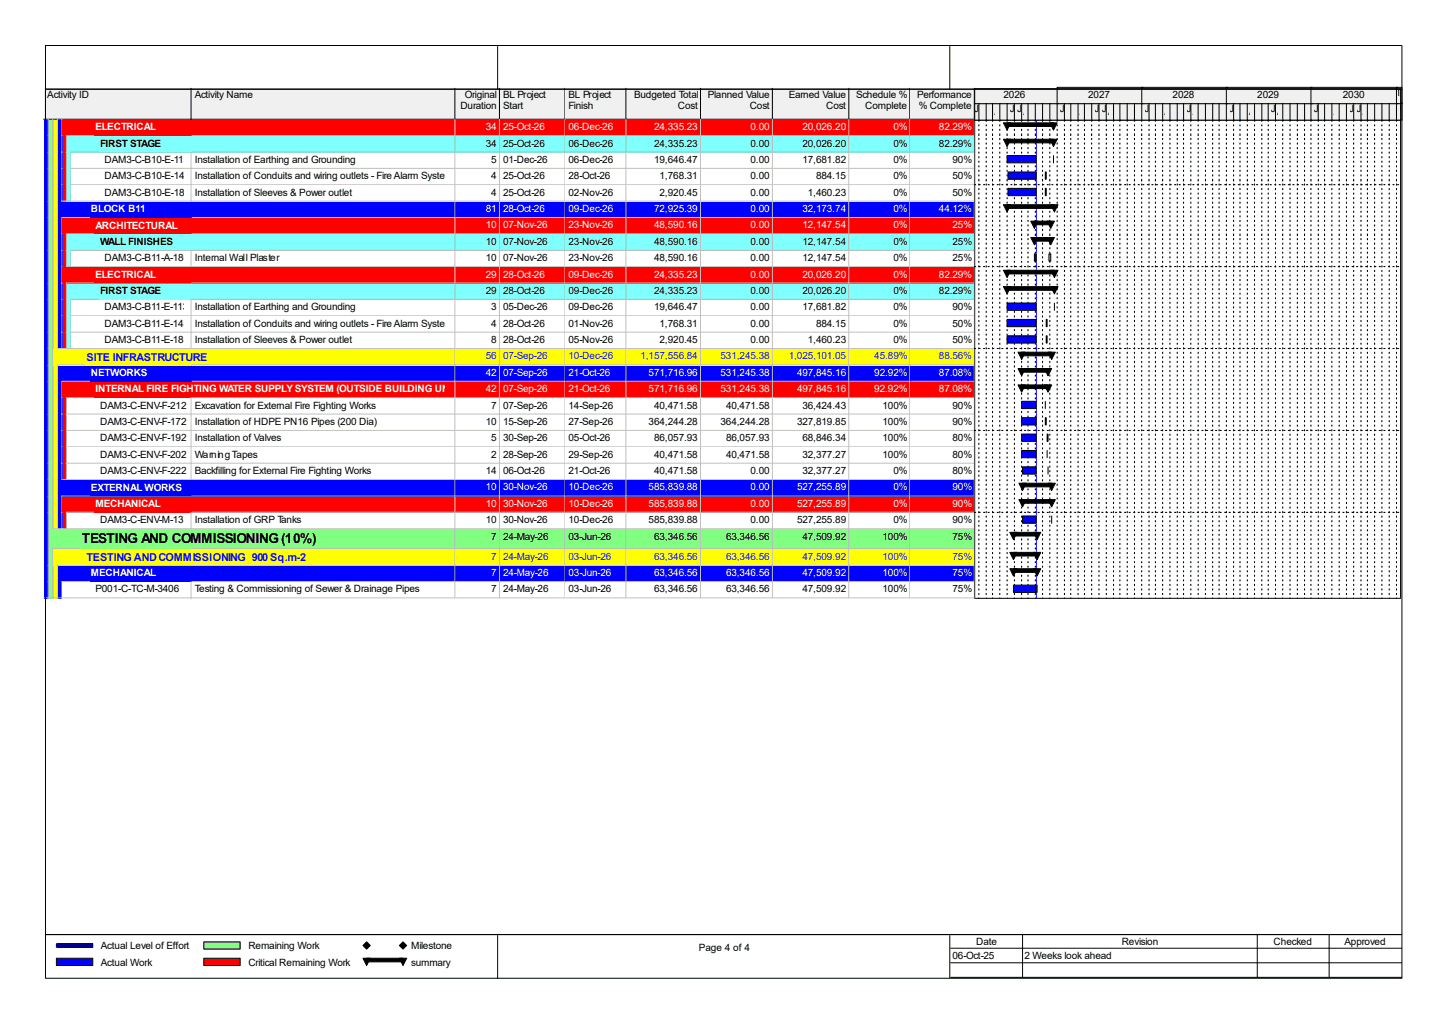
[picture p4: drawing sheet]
<svg xmlns="http://www.w3.org/2000/svg" width="420mm" height="297mm" viewBox="0 0 420 297" stroke-linecap="round" stroke-linejoin="round" font-family="sans-serif">
<defs><g id="words">
<text font-size="4" x="23.7" y="157.4">TESTING AND COMMISSIONING (10%)</text>
<g font-size="3.2" fill="#00f">
<text x="25.1" y="104.5">SITE INFRASTRUCTURE</text>
<text x="25.1" y="162.5">TESTING AND COMMISSIONING 900 Sq.m-2</text>
</g>
<g font-size="2.9">
<text x="13.7" y="28.4">Activity ID</text>
<text x="56.4" y="28.4">Activity Name</text>
<text x="134.7" y="28.4">Original</text>
<text x="145.8" y="28.4">BL Project</text>
<text x="164.8" y="28.4">BL Project</text>
<text x="183.8" y="28.4">Budgeted Total</text>
<text x="205.1" y="28.4">Planned Value</text>
<text x="228.6" y="28.4">Earned Value</text>
<text x="248.1" y="28.4">Schedule %</text>
<text x="265.8" y="28.4">Performance</text>
<text x="290.9" y="28.4">2026</text>
<text x="315.4" y="28.4">2027</text>
<text x="339.9" y="28.4">2028</text>
<text x="364.4" y="28.4">2029</text>
<text x="389.2" y="28.4">2030</text>
<text x="399.8" y="27.9">2031</text>
<text x="133.4" y="31.6">Duration</text>
<text x="145.8" y="31.6">Start</text>
<text x="164.8" y="31.6">Finish</text>
<text x="196.5" y="31.6">Cost</text>
<text x="217.3" y="31.6">Cost</text>
<text x="239.4" y="31.6">Cost</text>
<text x="250.8" y="31.6">Complete</text>
<text x="266.3" y="31.6">% Complete</text>
<text x="282.4" y="32.4">J</text>
<text x="288.2" y="33.2">A</text>
<text x="292.7" y="32.4">J</text>
<text x="294.8" y="32.4">J</text>
<text x="296.7" y="33.2">A</text>
<text x="307.2" y="32.4">J</text>
<text x="313" y="33.2">A</text>
<text x="317.2" y="32.4">J</text>
<text x="319.3" y="32.4">J</text>
<text x="321.2" y="33.2">A</text>
<text x="331.7" y="32.4">J</text>
<text x="337.5" y="33.2">A</text>
<text x="343.9" y="32.4">J</text>
<text x="345.7" y="33.2">A</text>
<text x="356.2" y="32.4">J</text>
<text x="362" y="33.2">A</text>
<text x="368.4" y="32.4">J</text>
<text x="370.2" y="33.2">A</text>
<text x="380.8" y="32.4">J</text>
<text x="386.6" y="33.2">A</text>
<text x="391" y="32.4">J</text>
<text x="393.1" y="32.4">J</text>
<text x="395" y="33.2">A</text>
<text x="404.7" y="32.4">J</text>
<text x="29" y="42.5">FIRST STAGE</text>
<text x="30.3" y="47.2">DAM3-C-B10-E-113</text>
<text x="56.4" y="47.2">Installation of Earthing and Grounding</text>
<text x="140.8" y="42.5">34</text>
<text x="142.4" y="47.2">5</text>
<text x="145.8" y="42.5">25-Oct-26</text>
<text x="145.8" y="47.2">01-Dec-26</text>
<text x="164.8" y="42.5">06-Dec-26</text>
<text x="164.8" y="47.2">06-Dec-26</text>
<text x="189.6" y="42.5">24,335.23</text>
<text x="189.6" y="47.2">19,646.47</text>
<text x="217.6" y="42.5">0.00</text>
<text x="217.6" y="47.2">0.00</text>
<text x="232.6" y="42.5">20,026.20</text>
<text x="232.6" y="47.2">17,681.82</text>
<text x="259" y="42.5">0%</text>
<text x="259" y="47.2">0%</text>
<text x="272.1" y="42.5">82.29%</text>
<text x="276.1" y="47.2">90%</text>
<text x="30.3" y="51.9">DAM3-C-B10-E-143</text>
<text x="56.4" y="51.9">Installation of Conduits and wiring outlets - Fire Alarm System</text>
<text x="142.4" y="51.9">4</text>
<text x="145.8" y="51.9">25-Oct-26</text>
<text x="164.8" y="51.9">28-Oct-26</text>
<text x="191.2" y="51.9">1,768.31</text>
<text x="217.6" y="51.9">0.00</text>
<text x="236.5" y="51.9">884.15</text>
<text x="259" y="51.9">0%</text>
<text x="276.1" y="51.9">50%</text>
<text x="30.3" y="56.7">DAM3-C-B10-E-183</text>
<text x="56.4" y="56.7">Installation of Sleeves &amp; Power outlet</text>
<text x="142.4" y="56.7">4</text>
<text x="145.8" y="56.7">25-Oct-26</text>
<text x="164.8" y="56.7">02-Nov-26</text>
<text x="191.2" y="56.7">2,920.45</text>
<text x="217.6" y="56.7">0.00</text>
<text x="234.1" y="56.7">1,460.23</text>
<text x="259" y="56.7">0%</text>
<text x="276.1" y="56.7">50%</text>
<text x="29" y="71">WALL FINISHES</text>
<text x="140.8" y="70.9">10</text>
<text x="145.8" y="70.9">07-Nov-26</text>
<text x="164.8" y="70.9">23-Nov-26</text>
<text x="189.6" y="70.9">48,590.16</text>
<text x="217.6" y="70.9">0.00</text>
<text x="232.6" y="70.9">12,147.54</text>
<text x="259" y="70.9">0%</text>
<text x="276.1" y="70.9">25%</text>
<text x="30.3" y="75.6">DAM3-C-B11-A-180</text>
<text x="56.4" y="75.6">Internal Wall Plaster</text>
<text x="140.8" y="75.6">10</text>
<text x="145.8" y="75.6">07-Nov-26</text>
<text x="164.8" y="75.6">23-Nov-26</text>
<text x="189.6" y="75.6">48,590.16</text>
<text x="217.6" y="75.6">0.00</text>
<text x="232.6" y="75.6">12,147.54</text>
<text x="259" y="75.6">0%</text>
<text x="276.1" y="75.6">25%</text>
<text x="29" y="85.3">FIRST STAGE</text>
<text x="30.3" y="89.9">DAM3-C-B11-E-113</text>
<text x="56.4" y="89.9">Installation of Earthing and Grounding</text>
<text x="140.8" y="85.2">29</text>
<text x="142.4" y="89.9">3</text>
<text x="145.8" y="85.2">28-Oct-26</text>
<text x="145.8" y="89.9">05-Dec-26</text>
<text x="164.8" y="85.2">09-Dec-26</text>
<text x="164.8" y="89.9">09-Dec-26</text>
<text x="189.6" y="85.2">24,335.23</text>
<text x="189.6" y="89.9">19,646.47</text>
<text x="217.6" y="85.2">0.00</text>
<text x="217.6" y="89.9">0.00</text>
<text x="232.6" y="85.2">20,026.20</text>
<text x="232.6" y="89.9">17,681.82</text>
<text x="259" y="85.2">0%</text>
<text x="259" y="89.9">0%</text>
<text x="272.1" y="85.2">82.29%</text>
<text x="276.1" y="89.9">90%</text>
<text x="30.3" y="94.7">DAM3-C-B11-E-143</text>
<text x="56.4" y="94.7">Installation of Conduits and wiring outlets - Fire Alarm System</text>
<text x="142.4" y="94.7">4</text>
<text x="145.8" y="94.7">28-Oct-26</text>
<text x="164.8" y="94.7">01-Nov-26</text>
<text x="191.2" y="94.7">1,768.31</text>
<text x="217.6" y="94.7">0.00</text>
<text x="236.5" y="94.7">884.15</text>
<text x="259" y="94.7">0%</text>
<text x="276.1" y="94.7">50%</text>
<text x="30.3" y="99.4">DAM3-C-B11-E-183</text>
<text x="56.4" y="99.4">Installation of Sleeves &amp; Power outlet</text>
<text x="142.4" y="99.4">8</text>
<text x="145.8" y="99.4">28-Oct-26</text>
<text x="164.8" y="99.4">05-Nov-26</text>
<text x="191.2" y="99.4">2,920.45</text>
<text x="217.6" y="99.4">0.00</text>
<text x="234.1" y="99.4">1,460.23</text>
<text x="259" y="99.4">0%</text>
<text x="276.1" y="99.4">50%</text>
<text x="29" y="118.4">DAM3-C-ENV-F-212</text>
<text x="56.4" y="118.4">Excavation for External Fire Fighting Works</text>
<text x="142.4" y="118.4">7</text>
<text x="145.8" y="118.4">07-Sep-26</text>
<text x="164.8" y="118.4">14-Sep-26</text>
<text x="189.6" y="118.4">40,471.58</text>
<text x="210.4" y="118.4">40,471.58</text>
<text x="232.6" y="118.4">36,424.43</text>
<text x="255.8" y="118.4">100%</text>
<text x="276.1" y="118.4">90%</text>
<text x="29" y="123.1">DAM3-C-ENV-F-172</text>
<text x="56.4" y="123.1">Installation of HDPE PN16 Pipes (200 Dia)</text>
<text x="140.8" y="123.1">10</text>
<text x="145.8" y="123.1">15-Sep-26</text>
<text x="164.8" y="123.1">27-Sep-26</text>
<text x="188" y="123.1">364,244.28</text>
<text x="208.8" y="123.1">364,244.28</text>
<text x="231" y="123.1">327,819.85</text>
<text x="255.8" y="123.1">100%</text>
<text x="276.1" y="123.1">90%</text>
<text x="29" y="127.9">DAM3-C-ENV-F-192</text>
<text x="56.4" y="127.9">Installation of Valves</text>
<text x="142.4" y="127.9">5</text>
<text x="145.8" y="127.9">30-Sep-26</text>
<text x="164.8" y="127.9">05-Oct-26</text>
<text x="189.6" y="127.9">86,057.93</text>
<text x="210.4" y="127.9">86,057.93</text>
<text x="232.6" y="127.9">68,846.34</text>
<text x="255.8" y="127.9">100%</text>
<text x="276.1" y="127.9">80%</text>
<text x="29" y="132.6">DAM3-C-ENV-F-202</text>
<text x="29" y="137.4">DAM3-C-ENV-F-222</text>
<text x="56.4" y="132.6">Warning Tapes</text>
<text x="56.4" y="137.4">Backfilling for External Fire Fighting Works</text>
<text x="140.8" y="137.4">14</text>
<text x="142.4" y="132.6">2</text>
<text x="145.8" y="132.6">28-Sep-26</text>
<text x="145.8" y="137.4">06-Oct-26</text>
<text x="164.8" y="132.6">29-Sep-26</text>
<text x="164.8" y="137.4">21-Oct-26</text>
<text x="189.6" y="132.6">40,471.58</text>
<text x="189.6" y="137.4">40,471.58</text>
<text x="210.4" y="132.6">40,471.58</text>
<text x="217.6" y="137.4">0.00</text>
<text x="232.6" y="132.6">32,377.27</text>
<text x="232.6" y="137.4">32,377.27</text>
<text x="255.8" y="132.6">100%</text>
<text x="259" y="137.4">0%</text>
<text x="276.1" y="132.6">80%</text>
<text x="276.1" y="137.4">80%</text>
<text x="29" y="151.6">DAM3-C-ENV-M-1371</text>
<text x="56.4" y="151.6">Installation of GRP Tanks</text>
<text x="140.8" y="151.6">10</text>
<text x="145.8" y="151.6">30-Nov-26</text>
<text x="164.8" y="151.6">10-Dec-26</text>
<text x="188" y="151.6">585,839.88</text>
<text x="217.6" y="151.6">0.00</text>
<text x="231" y="151.6">527,255.89</text>
<text x="259" y="151.6">0%</text>
<text x="276.1" y="151.6">90%</text>
<text x="142.4" y="156.3">7</text>
<text x="145.8" y="156.3">24-May-26</text>
<text x="164.8" y="156.3">03-Jun-26</text>
<text x="189.6" y="156.3">63,346.56</text>
<text x="210.4" y="156.3">63,346.56</text>
<text x="232.6" y="156.3">47,509.92</text>
<text x="255.8" y="156.3">100%</text>
<text x="276.1" y="156.3">75%</text>
<text x="27.7" y="171.7">P001-C-TC-M-3406</text>
<text x="56.4" y="171.7">Testing &amp; Commissioning of Sewer &amp; Drainage Pipes</text>
<text x="142.4" y="171.7">7</text>
<text x="145.8" y="171.7">24-May-26</text>
<text x="164.8" y="171.7">03-Jun-26</text>
<text x="189.6" y="171.7">63,346.56</text>
<text x="210.4" y="171.7">63,346.56</text>
<text x="232.6" y="171.7">47,509.92</text>
<text x="255.8" y="171.7">100%</text>
<text x="276.1" y="171.7">75%</text>
<text x="29.3" y="275">Actual Level of Effort</text>
<text x="72" y="275">Remaining Work</text>
<text x="119.2" y="275">Milestone</text>
<text x="202.5" y="275.5">Page 4 of 4</text>
<text x="283" y="273.7">Date</text>
<text x="325.1" y="273.7">Revision</text>
<text x="369.1" y="273.7">Checked</text>
<text x="389.7" y="273.7">Approved</text>
<text x="29.3" y="279.8">Actual Work</text>
<text x="72" y="279.8">Critical Remaining Work</text>
<text x="119.2" y="279.8">summary</text>
<text x="276.1" y="277.9">06-Oct-25</text>
<text x="296.9" y="277.9">2 Weeks look ahead</text>
</g>
<g font-size="2.9" fill="#fff">
<text x="27.7" y="37.8">ELECTRICAL</text>
<text x="140.8" y="37.7">34</text>
<text x="145.8" y="37.7">25-Oct-26</text>
<text x="164.8" y="37.7">06-Dec-26</text>
<text x="189.6" y="37.7">24,335.23</text>
<text x="217.6" y="37.7">0.00</text>
<text x="232.6" y="37.7">20,026.20</text>
<text x="259" y="37.7">0%</text>
<text x="272.1" y="37.7">82.29%</text>
<text x="26.4" y="61.5">BLOCK B11</text>
<text x="140.8" y="61.4">81</text>
<text x="145.8" y="61.4">28-Oct-26</text>
<text x="164.8" y="61.4">09-Dec-26</text>
<text x="189.6" y="61.4">72,925.39</text>
<text x="217.6" y="61.4">0.00</text>
<text x="232.6" y="61.4">32,173.74</text>
<text x="259" y="61.4">0%</text>
<text x="272.1" y="61.4">44.12%</text>
<text x="27.7" y="66.3">ARCHITECTURAL</text>
<text x="140.8" y="66.2">10</text>
<text x="145.8" y="66.2">07-Nov-26</text>
<text x="164.8" y="66.2">23-Nov-26</text>
<text x="189.6" y="66.2">48,590.16</text>
<text x="217.6" y="66.2">0.00</text>
<text x="232.6" y="66.2">12,147.54</text>
<text x="259" y="66.2">0%</text>
<text x="276.1" y="66.2">25%</text>
<text x="27.7" y="80.5">ELECTRICAL</text>
<text x="140.8" y="80.4">29</text>
<text x="145.8" y="80.4">28-Oct-26</text>
<text x="164.8" y="80.4">09-Dec-26</text>
<text x="189.6" y="80.4">24,335.23</text>
<text x="217.6" y="80.4">0.00</text>
<text x="232.6" y="80.4">20,026.20</text>
<text x="259" y="80.4">0%</text>
<text x="272.1" y="80.4">82.29%</text>
<text x="26.4" y="109">NETWORKS</text>
<text x="27.7" y="113.7">INTERNAL FIRE FIGHTING WATER SUPPLY SYSTEM (OUTSIDE BUILDING UNITS)</text>
<text x="140.8" y="108.9">42</text>
<text x="140.8" y="113.6">42</text>
<text x="145.8" y="108.9">07-Sep-26</text>
<text x="145.8" y="113.6">07-Sep-26</text>
<text x="164.8" y="108.9">21-Oct-26</text>
<text x="164.8" y="113.6">21-Oct-26</text>
<text x="188" y="108.9">571,716.96</text>
<text x="188" y="113.6">571,716.96</text>
<text x="208.8" y="108.9">531,245.38</text>
<text x="208.8" y="113.6">531,245.38</text>
<text x="231" y="108.9">497,845.16</text>
<text x="231" y="113.6">497,845.16</text>
<text x="253.4" y="108.9">92.92%</text>
<text x="253.4" y="113.6">92.92%</text>
<text x="272.1" y="108.9">87.08%</text>
<text x="272.1" y="113.6">87.08%</text>
<text x="26.4" y="142.2">EXTERNAL WORKS</text>
<text x="140.8" y="142.1">10</text>
<text x="145.8" y="142.1">30-Nov-26</text>
<text x="164.8" y="142.1">10-Dec-26</text>
<text x="188" y="142.1">585,839.88</text>
<text x="217.6" y="142.1">0.00</text>
<text x="231" y="142.1">527,255.89</text>
<text x="259" y="142.1">0%</text>
<text x="276.1" y="142.1">90%</text>
<text x="27.7" y="146.9">MECHANICAL</text>
<text x="140.8" y="146.9">10</text>
<text x="145.8" y="146.9">30-Nov-26</text>
<text x="164.8" y="146.9">10-Dec-26</text>
<text x="188" y="146.9">585,839.88</text>
<text x="217.6" y="146.9">0.00</text>
<text x="231" y="146.9">527,255.89</text>
<text x="259" y="146.9">0%</text>
<text x="276.1" y="146.9">90%</text>
<text x="26.4" y="167">MECHANICAL</text>
<text x="142.4" y="166.9">7</text>
<text x="145.8" y="166.9">24-May-26</text>
<text x="164.8" y="166.9">03-Jun-26</text>
<text x="189.6" y="166.9">63,346.56</text>
<text x="210.4" y="166.9">63,346.56</text>
<text x="232.6" y="166.9">47,509.92</text>
<text x="255.8" y="166.9">100%</text>
<text x="276.1" y="166.9">75%</text>
</g>
<g font-size="2.9" fill="#00f">
<text x="140.8" y="104.1">56</text>
<text x="145.8" y="104.1">07-Sep-26</text>
<text x="164.8" y="104.1">10-Dec-26</text>
<text x="185.6" y="104.1">1,157,556.84</text>
<text x="208.8" y="104.1">531,245.38</text>
<text x="228.6" y="104.1">1,025,101.05</text>
<text x="253.4" y="104.1">45.89%</text>
<text x="272.1" y="104.1">88.56%</text>
<text x="142.4" y="162.2">7</text>
<text x="145.8" y="162.2">24-May-26</text>
<text x="164.8" y="162.2">03-Jun-26</text>
<text x="189.6" y="162.2">63,346.56</text>
<text x="210.4" y="162.2">63,346.56</text>
<text x="232.6" y="162.2">47,509.92</text>
<text x="255.8" y="162.2">100%</text>
<text x="276.1" y="162.2">75%</text>
</g>
</g></defs>
<path d="M12.9 25.6h42.7v9.2h-42.7z" fill="#f0f0f0"/>
<path d="M55.4 25.6v8.9h-42.7" fill="none" stroke="#000" stroke-width=".29"/>
<path d="M55.6 25.6h76.5v9.2h-76.5z" fill="#f0f0f0"/>
<path d="M131.8 25.6v8.9h-76.4" fill="none" stroke="#000" stroke-width=".29"/>
<path d="M132.1 25.6h12.9v9.2h-12.9z" fill="#f0f0f0"/>
<path d="M144.8 25.6v8.9h-13" fill="none" stroke="#000" stroke-width=".29"/>
<path d="M145 25.6h19v9.2h-19z" fill="#f0f0f0"/>
<path d="M163.8 25.6v8.9h-19" fill="none" stroke="#000" stroke-width=".29"/>
<path d="M164 25.6h17.7v9.2h-17.7z" fill="#f0f0f0"/>
<path d="M181.4 25.6v8.9h-17.6" fill="none" stroke="#000" stroke-width=".29"/>
<path d="M181.7 25.6h21.6v9.2h-21.6z" fill="#f0f0f0"/>
<path d="M203 25.6v8.9h-21.6" fill="none" stroke="#000" stroke-width=".29"/>
<path d="M203.3 25.6h20.9v9.2h-20.9z" fill="#f0f0f0"/>
<path d="M223.9 25.6v8.9h-20.9" fill="none" stroke="#000" stroke-width=".29"/>
<path d="M224.2 25.6h22.1v9.2h-22.1z" fill="#f0f0f0"/>
<path d="M246 25.6v8.9h-22.1" fill="none" stroke="#000" stroke-width=".29"/>
<path d="M246.3 25.6h17.6v9.2h-17.6z" fill="#f0f0f0"/>
<path d="M263.7 25.6v8.9h-17.7" fill="none" stroke="#000" stroke-width=".29"/>
<path d="M263.9 25.6h18.8v9.2h-18.8z" fill="#f0f0f0"/>
<path d="M282.4 25.6v8.9h-18.7" fill="none" stroke="#000" stroke-width=".29"/>
<path d="M12.9 34.8h1.3v4.7h-1.3z" fill="#00f"/>
<path d="M14 34.5v5.1" fill="none" stroke="#c0c0c0" stroke-width=".29"/>
<path d="M14.2 34.8h1.4v4.7h-1.4z" fill="#80ff80"/>
<path d="M15.3 34.5v5.1" fill="none" stroke="#c0c0c0" stroke-width=".29"/>
<path d="M15.6 34.8h1.3v4.7h-1.3z" fill="#ff0"/>
<path d="M16.6 34.5v5.1" fill="none" stroke="#c0c0c0" stroke-width=".29"/>
<path d="M16.9 34.8h1.3v4.7h-1.3z" fill="#00f"/>
<path d="M17.9 34.5v5.1" fill="none" stroke="#c0c0c0" stroke-width=".29"/>
<path d="M18.2 34.8h37.4v4.7h-37.4z" fill="#f00"/>
<path d="M19.2 39.3h36.4" fill="none" stroke="#c0c0c0" stroke-width=".29"/>
<g fill="#f00">
<path d="M55.6 34.8h76.5v4.7h-76.5z"/>
<path d="M27.4 35.1h103.9v4.2h-103.9z"/>
</g>
<path d="M131.8 34.5v4.8h-76.2" fill="none" stroke="#c0c0c0" stroke-width=".29"/>
<g fill="#f00">
<path d="M132.1 34.8h12.9v4.7h-12.9z"/>
<path d="M132.6 35.1h11.6v4.2h-11.6z"/>
</g>
<path d="M144.8 34.5v4.8h-12.7" fill="none" stroke="#c0c0c0" stroke-width=".29"/>
<g fill="#f00">
<path d="M145 34.8h19v4.7h-19z"/>
<path d="M145.5 35.1h17.7v4.2h-17.7z"/>
</g>
<path d="M163.8 34.5v4.8h-18.8" fill="none" stroke="#c0c0c0" stroke-width=".29"/>
<g fill="#f00">
<path d="M164 34.8h17.7v4.7h-17.7z"/>
<path d="M164.5 35.1h16.4v4.2h-16.4z"/>
</g>
<path d="M181.4 34.5v4.8h-17.4" fill="none" stroke="#c0c0c0" stroke-width=".29"/>
<g fill="#f00">
<path d="M181.7 34.8h21.6v4.7h-21.6z"/>
<path d="M182.2 35.1h20.3v4.2h-20.3z"/>
</g>
<path d="M203 34.5v4.8h-21.3" fill="none" stroke="#c0c0c0" stroke-width=".29"/>
<g fill="#f00">
<path d="M203.3 34.8h20.9v4.7h-20.9z"/>
<path d="M203.8 35.1h19.6v4.2h-19.6z"/>
</g>
<path d="M223.9 34.5v4.8h-20.6" fill="none" stroke="#c0c0c0" stroke-width=".29"/>
<g fill="#f00">
<path d="M224.2 34.8h22.1v4.7h-22.1z"/>
<path d="M224.7 35.1h20.8v4.2h-20.8z"/>
</g>
<path d="M246 34.5v4.8h-21.9" fill="none" stroke="#c0c0c0" stroke-width=".29"/>
<g fill="#f00">
<path d="M246.3 34.8h17.6v4.7h-17.6z"/>
<path d="M246.8 35.1h16.3v4.2h-16.3z"/>
</g>
<path d="M263.7 34.5v4.8h-17.4" fill="none" stroke="#c0c0c0" stroke-width=".29"/>
<g fill="#f00">
<path d="M263.9 34.8h18.8v4.7h-18.8z"/>
<path d="M264.5 35.1h17.4v4.2h-17.4z"/>
</g>
<path d="M282.4 34.5v4.8h-18.4" fill="none" stroke="#c0c0c0" stroke-width=".29"/>
<path d="M12.9 39.5h1.3v4.8h-1.3z" fill="#00f"/>
<path d="M14 39.3v5" fill="none" stroke="#c0c0c0" stroke-width=".29"/>
<path d="M14.2 39.5h1.4v4.8h-1.4z" fill="#80ff80"/>
<path d="M15.3 39.3v5" fill="none" stroke="#c0c0c0" stroke-width=".29"/>
<path d="M15.6 39.5h1.3v4.8h-1.3z" fill="#ff0"/>
<path d="M16.6 39.3v5" fill="none" stroke="#c0c0c0" stroke-width=".29"/>
<path d="M16.9 39.5h1.3v4.8h-1.3z" fill="#00f"/>
<path d="M17.9 39.3v5" fill="none" stroke="#c0c0c0" stroke-width=".29"/>
<path d="M18.2 39.5h1.3v4.8h-1.3z" fill="#f00"/>
<path d="M19.2 39.3v5" fill="none" stroke="#c0c0c0" stroke-width=".29"/>
<path d="M19.5 39.5h36.1v4.8h-36.1z" fill="#80ffff"/>
<path d="M20.6 44h35" fill="none" stroke="#c0c0c0" stroke-width=".29"/>
<g fill="#80ffff">
<path d="M55.6 39.5h76.5v4.8h-76.5z"/>
<path d="M28.7 39.8h102.6v4.2h-102.6z"/>
</g>
<path d="M131.8 39.3v4.7h-76.2" fill="none" stroke="#c0c0c0" stroke-width=".29"/>
<g fill="#80ffff">
<path d="M132.1 39.5h12.9v4.8h-12.9z"/>
<path d="M132.6 39.8h11.6v4.2h-11.6z"/>
</g>
<path d="M144.8 39.3v4.7h-12.7" fill="none" stroke="#c0c0c0" stroke-width=".29"/>
<g fill="#80ffff">
<path d="M145 39.5h19v4.8h-19z"/>
<path d="M145.5 39.8h17.7v4.2h-17.7z"/>
</g>
<path d="M163.8 39.3v4.7h-18.8" fill="none" stroke="#c0c0c0" stroke-width=".29"/>
<g fill="#80ffff">
<path d="M164 39.5h17.7v4.8h-17.7z"/>
<path d="M164.5 39.8h16.4v4.2h-16.4z"/>
</g>
<path d="M181.4 39.3v4.7h-17.4" fill="none" stroke="#c0c0c0" stroke-width=".29"/>
<g fill="#80ffff">
<path d="M181.7 39.5h21.6v4.8h-21.6z"/>
<path d="M182.2 39.8h20.3v4.2h-20.3z"/>
</g>
<path d="M203 39.3v4.7h-21.3" fill="none" stroke="#c0c0c0" stroke-width=".29"/>
<g fill="#80ffff">
<path d="M203.3 39.5h20.9v4.8h-20.9z"/>
<path d="M203.8 39.8h19.6v4.2h-19.6z"/>
</g>
<path d="M223.9 39.3v4.7h-20.6" fill="none" stroke="#c0c0c0" stroke-width=".29"/>
<g fill="#80ffff">
<path d="M224.2 39.5h22.1v4.8h-22.1z"/>
<path d="M224.7 39.8h20.8v4.2h-20.8z"/>
</g>
<path d="M246 39.3v4.7h-21.9" fill="none" stroke="#c0c0c0" stroke-width=".29"/>
<g fill="#80ffff">
<path d="M246.3 39.5h17.6v4.8h-17.6z"/>
<path d="M246.8 39.8h16.3v4.2h-16.3z"/>
</g>
<path d="M263.7 39.3v4.7h-17.4" fill="none" stroke="#c0c0c0" stroke-width=".29"/>
<g fill="#80ffff">
<path d="M263.9 39.5h18.8v4.8h-18.8z"/>
<path d="M264.5 39.8h17.4v4.2h-17.4z"/>
</g>
<path d="M282.4 39.3v4.7h-18.4" fill="none" stroke="#c0c0c0" stroke-width=".29"/>
<path d="M12.9 44.3h1.3v4.8h-1.3z" fill="#00f"/>
<path d="M14 44v5" fill="none" stroke="#c0c0c0" stroke-width=".29"/>
<path d="M14.2 44.3h1.4v4.8h-1.4z" fill="#80ff80"/>
<path d="M15.3 44v5" fill="none" stroke="#c0c0c0" stroke-width=".29"/>
<path d="M15.6 44.3h1.3v4.8h-1.3z" fill="#ff0"/>
<path d="M16.6 44v5" fill="none" stroke="#c0c0c0" stroke-width=".29"/>
<path d="M16.9 44.3h1.3v4.8h-1.3z" fill="#00f"/>
<path d="M17.9 44v5" fill="none" stroke="#c0c0c0" stroke-width=".29"/>
<path d="M18.2 44.3h1.3v4.8h-1.3z" fill="#f00"/>
<path d="M19.2 44v5" fill="none" stroke="#c0c0c0" stroke-width=".29"/>
<path d="M19.5 44.3h1.3v4.8h-1.3z" fill="#80ffff"/>
<path d="M20.6 44v5" fill="none" stroke="#c0c0c0" stroke-width=".29"/>
<path d="M20.8 44.3h34.8v4.8h-34.8z" fill="#fff"/>
<path d="M20.6 48.8h35M55.4 44v5" fill="none" stroke="#c0c0c0" stroke-width=".29"/>
<g fill="#fff">
<path d="M55.6 44.3h76.5v4.8h-76.5z"/>
<path d="M56.2 44.6h75.1v4.2h-75.1z"/>
</g>
<path d="M131.8 44v4.8h-76.2" fill="none" stroke="#c0c0c0" stroke-width=".29"/>
<g fill="#fff">
<path d="M132.1 44.3h12.9v4.8h-12.9z"/>
<path d="M132.6 44.6h11.6v4.2h-11.6z"/>
</g>
<path d="M144.8 44v4.8h-12.7" fill="none" stroke="#c0c0c0" stroke-width=".29"/>
<g fill="#fff">
<path d="M145 44.3h19v4.8h-19z"/>
<path d="M145.5 44.6h17.7v4.2h-17.7z"/>
</g>
<path d="M163.8 44v4.8h-18.8" fill="none" stroke="#c0c0c0" stroke-width=".29"/>
<g fill="#fff">
<path d="M164 44.3h17.7v4.8h-17.7z"/>
<path d="M164.5 44.6h16.4v4.2h-16.4z"/>
</g>
<path d="M181.4 44v4.8h-17.4" fill="none" stroke="#c0c0c0" stroke-width=".29"/>
<g fill="#fff">
<path d="M181.7 44.3h21.6v4.8h-21.6z"/>
<path d="M182.2 44.6h20.3v4.2h-20.3z"/>
</g>
<path d="M203 44v4.8h-21.3" fill="none" stroke="#c0c0c0" stroke-width=".29"/>
<g fill="#fff">
<path d="M203.3 44.3h20.9v4.8h-20.9z"/>
<path d="M203.8 44.6h19.6v4.2h-19.6z"/>
</g>
<path d="M223.9 44v4.8h-20.6" fill="none" stroke="#c0c0c0" stroke-width=".29"/>
<g fill="#fff">
<path d="M224.2 44.3h22.1v4.8h-22.1z"/>
<path d="M224.7 44.6h20.8v4.2h-20.8z"/>
</g>
<path d="M246 44v4.8h-21.9" fill="none" stroke="#c0c0c0" stroke-width=".29"/>
<g fill="#fff">
<path d="M246.3 44.3h17.6v4.8h-17.6z"/>
<path d="M246.8 44.6h16.3v4.2h-16.3z"/>
</g>
<path d="M263.7 44v4.8h-17.4" fill="none" stroke="#c0c0c0" stroke-width=".29"/>
<g fill="#fff">
<path d="M263.9 44.3h18.8v4.8h-18.8z"/>
<path d="M264.5 44.6h17.4v4.2h-17.4z"/>
</g>
<path d="M282.4 44v4.8h-18.4" fill="none" stroke="#c0c0c0" stroke-width=".29"/>
<path d="M12.9 49.1h1.3v4.7h-1.3z" fill="#00f"/>
<path d="M14 48.8v5" fill="none" stroke="#c0c0c0" stroke-width=".29"/>
<path d="M14.2 49.1h1.4v4.7h-1.4z" fill="#80ff80"/>
<path d="M15.3 48.8v5" fill="none" stroke="#c0c0c0" stroke-width=".29"/>
<path d="M15.6 49.1h1.3v4.7h-1.3z" fill="#ff0"/>
<path d="M16.6 48.8v5" fill="none" stroke="#c0c0c0" stroke-width=".29"/>
<path d="M16.9 49.1h1.3v4.7h-1.3z" fill="#00f"/>
<path d="M17.9 48.8v5" fill="none" stroke="#c0c0c0" stroke-width=".29"/>
<path d="M18.2 49.1h1.3v4.7h-1.3z" fill="#f00"/>
<path d="M19.2 48.8v5" fill="none" stroke="#c0c0c0" stroke-width=".29"/>
<path d="M19.5 49.1h1.3v4.7h-1.3z" fill="#80ffff"/>
<path d="M20.6 48.8v5" fill="none" stroke="#c0c0c0" stroke-width=".29"/>
<path d="M20.8 49.1h34.8v4.7h-34.8z" fill="#fff"/>
<path d="M20.6 53.5h35M55.4 48.8v5" fill="none" stroke="#c0c0c0" stroke-width=".29"/>
<g fill="#fff">
<path d="M55.6 49.1h76.5v4.7h-76.5z"/>
<path d="M56.2 49.3h75.1v4.2h-75.1z"/>
</g>
<path d="M131.8 48.8v4.7h-76.2" fill="none" stroke="#c0c0c0" stroke-width=".29"/>
<g fill="#fff">
<path d="M132.1 49.1h12.9v4.7h-12.9z"/>
<path d="M132.6 49.3h11.6v4.2h-11.6z"/>
</g>
<path d="M144.8 48.8v4.7h-12.7" fill="none" stroke="#c0c0c0" stroke-width=".29"/>
<g fill="#fff">
<path d="M145 49.1h19v4.7h-19z"/>
<path d="M145.5 49.3h17.7v4.2h-17.7z"/>
</g>
<path d="M163.8 48.8v4.7h-18.8" fill="none" stroke="#c0c0c0" stroke-width=".29"/>
<g fill="#fff">
<path d="M164 49.1h17.7v4.7h-17.7z"/>
<path d="M164.5 49.3h16.4v4.2h-16.4z"/>
</g>
<path d="M181.4 48.8v4.7h-17.4" fill="none" stroke="#c0c0c0" stroke-width=".29"/>
<g fill="#fff">
<path d="M181.7 49.1h21.6v4.7h-21.6z"/>
<path d="M182.2 49.3h20.3v4.2h-20.3z"/>
</g>
<path d="M203 48.8v4.7h-21.3" fill="none" stroke="#c0c0c0" stroke-width=".29"/>
<g fill="#fff">
<path d="M203.3 49.1h20.9v4.7h-20.9z"/>
<path d="M203.8 49.3h19.6v4.2h-19.6z"/>
</g>
<path d="M223.9 48.8v4.7h-20.6" fill="none" stroke="#c0c0c0" stroke-width=".29"/>
<g fill="#fff">
<path d="M224.2 49.1h22.1v4.7h-22.1z"/>
<path d="M224.7 49.3h20.8v4.2h-20.8z"/>
</g>
<path d="M246 48.8v4.7h-21.9" fill="none" stroke="#c0c0c0" stroke-width=".29"/>
<g fill="#fff">
<path d="M246.3 49.1h17.6v4.7h-17.6z"/>
<path d="M246.8 49.3h16.3v4.2h-16.3z"/>
</g>
<path d="M263.7 48.8v4.7h-17.4" fill="none" stroke="#c0c0c0" stroke-width=".29"/>
<g fill="#fff">
<path d="M263.9 49.1h18.8v4.7h-18.8z"/>
<path d="M264.5 49.3h17.4v4.2h-17.4z"/>
</g>
<path d="M282.4 48.8v4.7h-18.4" fill="none" stroke="#c0c0c0" stroke-width=".29"/>
<path d="M12.9 53.8h1.3v4.7h-1.3z" fill="#00f"/>
<path d="M14 53.5v5" fill="none" stroke="#c0c0c0" stroke-width=".29"/>
<path d="M14.2 53.8h1.4v4.7h-1.4z" fill="#80ff80"/>
<path d="M15.3 53.5v5" fill="none" stroke="#c0c0c0" stroke-width=".29"/>
<path d="M15.6 53.8h1.3v4.7h-1.3z" fill="#ff0"/>
<path d="M16.6 53.5v5" fill="none" stroke="#c0c0c0" stroke-width=".29"/>
<path d="M16.9 53.8h1.3v4.7h-1.3z" fill="#00f"/>
<path d="M17.9 53.5v5" fill="none" stroke="#c0c0c0" stroke-width=".29"/>
<path d="M18.2 53.8h1.3v4.7h-1.3z" fill="#f00"/>
<path d="M17.9 58.3h1.6M19.2 53.5v5" fill="none" stroke="#c0c0c0" stroke-width=".29"/>
<path d="M19.5 53.8h1.3v4.7h-1.3z" fill="#80ffff"/>
<path d="M19.2 58.3h1.6M20.6 53.5v5" fill="none" stroke="#c0c0c0" stroke-width=".29"/>
<path d="M20.8 53.8h34.8v4.7h-34.8z" fill="#fff"/>
<path d="M20.6 58.3h35M55.4 53.5v5" fill="none" stroke="#c0c0c0" stroke-width=".29"/>
<g fill="#fff">
<path d="M55.6 53.8h76.5v4.7h-76.5z"/>
<path d="M56.2 54.1h75.1v4.2h-75.1z"/>
</g>
<path d="M131.8 53.5v4.8h-76.2" fill="none" stroke="#c0c0c0" stroke-width=".29"/>
<g fill="#fff">
<path d="M132.1 53.8h12.9v4.7h-12.9z"/>
<path d="M132.6 54.1h11.6v4.2h-11.6z"/>
</g>
<path d="M144.8 53.5v4.8h-12.7" fill="none" stroke="#c0c0c0" stroke-width=".29"/>
<g fill="#fff">
<path d="M145 53.8h19v4.7h-19z"/>
<path d="M145.5 54.1h17.7v4.2h-17.7z"/>
</g>
<path d="M163.8 53.5v4.8h-18.8" fill="none" stroke="#c0c0c0" stroke-width=".29"/>
<g fill="#fff">
<path d="M164 53.8h17.7v4.7h-17.7z"/>
<path d="M164.5 54.1h16.4v4.2h-16.4z"/>
</g>
<path d="M181.4 53.5v4.8h-17.4" fill="none" stroke="#c0c0c0" stroke-width=".29"/>
<g fill="#fff">
<path d="M181.7 53.8h21.6v4.7h-21.6z"/>
<path d="M182.2 54.1h20.3v4.2h-20.3z"/>
</g>
<path d="M203 53.5v4.8h-21.3" fill="none" stroke="#c0c0c0" stroke-width=".29"/>
<g fill="#fff">
<path d="M203.3 53.8h20.9v4.7h-20.9z"/>
<path d="M203.8 54.1h19.6v4.2h-19.6z"/>
</g>
<path d="M223.9 53.5v4.8h-20.6" fill="none" stroke="#c0c0c0" stroke-width=".29"/>
<g fill="#fff">
<path d="M224.2 53.8h22.1v4.7h-22.1z"/>
<path d="M224.7 54.1h20.8v4.2h-20.8z"/>
</g>
<path d="M246 53.5v4.8h-21.9" fill="none" stroke="#c0c0c0" stroke-width=".29"/>
<g fill="#fff">
<path d="M246.3 53.8h17.6v4.7h-17.6z"/>
<path d="M246.8 54.1h16.3v4.2h-16.3z"/>
</g>
<path d="M263.7 53.5v4.8h-17.4" fill="none" stroke="#c0c0c0" stroke-width=".29"/>
<g fill="#fff">
<path d="M263.9 53.8h18.8v4.7h-18.8z"/>
<path d="M264.5 54.1h17.4v4.2h-17.4z"/>
</g>
<path d="M282.4 53.5v4.8h-18.4" fill="none" stroke="#c0c0c0" stroke-width=".29"/>
<path d="M12.9 58.5h1.3v4.8h-1.3z" fill="#00f"/>
<path d="M14 58.3v5" fill="none" stroke="#c0c0c0" stroke-width=".29"/>
<path d="M14.2 58.5h1.4v4.8h-1.4z" fill="#80ff80"/>
<path d="M15.3 58.3v5" fill="none" stroke="#c0c0c0" stroke-width=".29"/>
<path d="M15.6 58.5h1.3v4.8h-1.3z" fill="#ff0"/>
<path d="M16.6 58.3v5" fill="none" stroke="#c0c0c0" stroke-width=".29"/>
<path d="M16.9 58.5h38.7v4.8h-38.7z" fill="#00f"/>
<path d="M17.9 63h37.7" fill="none" stroke="#c0c0c0" stroke-width=".29"/>
<g fill="#00f">
<path d="M55.6 58.5h76.5v4.8h-76.5z"/>
<path d="M26.1 58.8h105.2v4.2h-105.2z"/>
</g>
<path d="M131.8 58.3v4.7h-76.2" fill="none" stroke="#c0c0c0" stroke-width=".29"/>
<g fill="#00f">
<path d="M132.1 58.5h12.9v4.8h-12.9z"/>
<path d="M132.6 58.8h11.6v4.2h-11.6z"/>
</g>
<path d="M144.8 58.3v4.7h-12.7" fill="none" stroke="#c0c0c0" stroke-width=".29"/>
<g fill="#00f">
<path d="M145 58.5h19v4.8h-19z"/>
<path d="M145.5 58.8h17.7v4.2h-17.7z"/>
</g>
<path d="M163.8 58.3v4.7h-18.8" fill="none" stroke="#c0c0c0" stroke-width=".29"/>
<g fill="#00f">
<path d="M164 58.5h17.7v4.8h-17.7z"/>
<path d="M164.5 58.8h16.4v4.2h-16.4z"/>
</g>
<path d="M181.4 58.3v4.7h-17.4" fill="none" stroke="#c0c0c0" stroke-width=".29"/>
<g fill="#00f">
<path d="M181.7 58.5h21.6v4.8h-21.6z"/>
<path d="M182.2 58.8h20.3v4.2h-20.3z"/>
</g>
<path d="M203 58.3v4.7h-21.3" fill="none" stroke="#c0c0c0" stroke-width=".29"/>
<g fill="#00f">
<path d="M203.3 58.5h20.9v4.8h-20.9z"/>
<path d="M203.8 58.8h19.6v4.2h-19.6z"/>
</g>
<path d="M223.9 58.3v4.7h-20.6" fill="none" stroke="#c0c0c0" stroke-width=".29"/>
<g fill="#00f">
<path d="M224.2 58.5h22.1v4.8h-22.1z"/>
<path d="M224.7 58.8h20.8v4.2h-20.8z"/>
</g>
<path d="M246 58.3v4.7h-21.9" fill="none" stroke="#c0c0c0" stroke-width=".29"/>
<g fill="#00f">
<path d="M246.3 58.5h17.6v4.8h-17.6z"/>
<path d="M246.8 58.8h16.3v4.2h-16.3z"/>
</g>
<path d="M263.7 58.3v4.7h-17.4" fill="none" stroke="#c0c0c0" stroke-width=".29"/>
<g fill="#00f">
<path d="M263.9 58.5h18.8v4.8h-18.8z"/>
<path d="M264.5 58.8h17.4v4.2h-17.4z"/>
</g>
<path d="M282.4 58.3v4.7h-18.4" fill="none" stroke="#c0c0c0" stroke-width=".29"/>
<path d="M12.9 63.3h1.3v4.7h-1.3z" fill="#00f"/>
<path d="M14 63v5" fill="none" stroke="#c0c0c0" stroke-width=".29"/>
<path d="M14.2 63.3h1.4v4.7h-1.4z" fill="#80ff80"/>
<path d="M15.3 63v5" fill="none" stroke="#c0c0c0" stroke-width=".29"/>
<path d="M15.6 63.3h1.3v4.7h-1.3z" fill="#ff0"/>
<path d="M16.6 63v5" fill="none" stroke="#c0c0c0" stroke-width=".29"/>
<path d="M16.9 63.3h1.3v4.7h-1.3z" fill="#00f"/>
<path d="M17.9 63v5" fill="none" stroke="#c0c0c0" stroke-width=".29"/>
<path d="M18.2 63.3h37.4v4.7h-37.4z" fill="#f00"/>
<path d="M19.2 67.8h36.4" fill="none" stroke="#c0c0c0" stroke-width=".29"/>
<g fill="#f00">
<path d="M55.6 63.3h76.5v4.7h-76.5z"/>
<path d="M27.4 63.5h103.9v4.3h-103.9z"/>
</g>
<path d="M131.8 63v4.8h-76.2" fill="none" stroke="#c0c0c0" stroke-width=".29"/>
<g fill="#f00">
<path d="M132.1 63.3h12.9v4.7h-12.9z"/>
<path d="M132.6 63.5h11.6v4.3h-11.6z"/>
</g>
<path d="M144.8 63v4.8h-12.7" fill="none" stroke="#c0c0c0" stroke-width=".29"/>
<g fill="#f00">
<path d="M145 63.3h19v4.7h-19z"/>
<path d="M145.5 63.5h17.7v4.3h-17.7z"/>
</g>
<path d="M163.8 63v4.8h-18.8" fill="none" stroke="#c0c0c0" stroke-width=".29"/>
<g fill="#f00">
<path d="M164 63.3h17.7v4.7h-17.7z"/>
<path d="M164.5 63.5h16.4v4.3h-16.4z"/>
</g>
<path d="M181.4 63v4.8h-17.4" fill="none" stroke="#c0c0c0" stroke-width=".29"/>
<g fill="#f00">
<path d="M181.7 63.3h21.6v4.7h-21.6z"/>
<path d="M182.2 63.5h20.3v4.3h-20.3z"/>
</g>
<path d="M203 63v4.8h-21.3" fill="none" stroke="#c0c0c0" stroke-width=".29"/>
<g fill="#f00">
<path d="M203.3 63.3h20.9v4.7h-20.9z"/>
<path d="M203.8 63.5h19.6v4.3h-19.6z"/>
</g>
<path d="M223.9 63v4.8h-20.6" fill="none" stroke="#c0c0c0" stroke-width=".29"/>
<g fill="#f00">
<path d="M224.2 63.3h22.1v4.7h-22.1z"/>
<path d="M224.7 63.5h20.8v4.3h-20.8z"/>
</g>
<path d="M246 63v4.8h-21.9" fill="none" stroke="#c0c0c0" stroke-width=".29"/>
<g fill="#f00">
<path d="M246.3 63.3h17.6v4.7h-17.6z"/>
<path d="M246.8 63.5h16.3v4.3h-16.3z"/>
</g>
<path d="M263.7 63v4.8h-17.4" fill="none" stroke="#c0c0c0" stroke-width=".29"/>
<g fill="#f00">
<path d="M263.9 63.3h18.8v4.7h-18.8z"/>
<path d="M264.5 63.5h17.4v4.3h-17.4z"/>
</g>
<path d="M282.4 63v4.8h-18.4" fill="none" stroke="#c0c0c0" stroke-width=".29"/>
<path d="M12.9 68h1.3v4.8h-1.3z" fill="#00f"/>
<path d="M14 67.8v5" fill="none" stroke="#c0c0c0" stroke-width=".29"/>
<path d="M14.2 68h1.4v4.8h-1.4z" fill="#80ff80"/>
<path d="M15.3 67.8v5" fill="none" stroke="#c0c0c0" stroke-width=".29"/>
<path d="M15.6 68h1.3v4.8h-1.3z" fill="#ff0"/>
<path d="M16.6 67.8v5" fill="none" stroke="#c0c0c0" stroke-width=".29"/>
<path d="M16.9 68h1.3v4.8h-1.3z" fill="#00f"/>
<path d="M17.9 67.8v5" fill="none" stroke="#c0c0c0" stroke-width=".29"/>
<path d="M18.2 68h1.3v4.8h-1.3z" fill="#f00"/>
<path d="M19.2 67.8v5" fill="none" stroke="#c0c0c0" stroke-width=".29"/>
<path d="M19.5 68h36.1v4.8h-36.1z" fill="#80ffff"/>
<path d="M20.6 72.5h35" fill="none" stroke="#c0c0c0" stroke-width=".29"/>
<g fill="#80ffff">
<path d="M55.6 68h76.5v4.8h-76.5z"/>
<path d="M28.7 68.3h102.6v4.2h-102.6z"/>
</g>
<path d="M131.8 67.8v4.7h-76.2" fill="none" stroke="#c0c0c0" stroke-width=".29"/>
<g fill="#80ffff">
<path d="M132.1 68h12.9v4.8h-12.9z"/>
<path d="M132.6 68.3h11.6v4.2h-11.6z"/>
</g>
<path d="M144.8 67.8v4.7h-12.7" fill="none" stroke="#c0c0c0" stroke-width=".29"/>
<g fill="#80ffff">
<path d="M145 68h19v4.8h-19z"/>
<path d="M145.5 68.3h17.7v4.2h-17.7z"/>
</g>
<path d="M163.8 67.8v4.7h-18.8" fill="none" stroke="#c0c0c0" stroke-width=".29"/>
<g fill="#80ffff">
<path d="M164 68h17.7v4.8h-17.7z"/>
<path d="M164.5 68.3h16.4v4.2h-16.4z"/>
</g>
<path d="M181.4 67.8v4.7h-17.4" fill="none" stroke="#c0c0c0" stroke-width=".29"/>
<g fill="#80ffff">
<path d="M181.7 68h21.6v4.8h-21.6z"/>
<path d="M182.2 68.3h20.3v4.2h-20.3z"/>
</g>
<path d="M203 67.8v4.7h-21.3" fill="none" stroke="#c0c0c0" stroke-width=".29"/>
<g fill="#80ffff">
<path d="M203.3 68h20.9v4.8h-20.9z"/>
<path d="M203.8 68.3h19.6v4.2h-19.6z"/>
</g>
<path d="M223.9 67.8v4.7h-20.6" fill="none" stroke="#c0c0c0" stroke-width=".29"/>
<g fill="#80ffff">
<path d="M224.2 68h22.1v4.8h-22.1z"/>
<path d="M224.7 68.3h20.8v4.2h-20.8z"/>
</g>
<path d="M246 67.8v4.7h-21.9" fill="none" stroke="#c0c0c0" stroke-width=".29"/>
<g fill="#80ffff">
<path d="M246.3 68h17.6v4.8h-17.6z"/>
<path d="M246.8 68.3h16.3v4.2h-16.3z"/>
</g>
<path d="M263.7 67.8v4.7h-17.4" fill="none" stroke="#c0c0c0" stroke-width=".29"/>
<g fill="#80ffff">
<path d="M263.9 68h18.8v4.8h-18.8z"/>
<path d="M264.5 68.3h17.4v4.2h-17.4z"/>
</g>
<path d="M282.4 67.8v4.7h-18.4" fill="none" stroke="#c0c0c0" stroke-width=".29"/>
<path d="M12.9 72.8h1.3v4.7h-1.3z" fill="#00f"/>
<path d="M14 72.5v5" fill="none" stroke="#c0c0c0" stroke-width=".29"/>
<path d="M14.2 72.8h1.4v4.7h-1.4z" fill="#80ff80"/>
<path d="M15.3 72.5v5" fill="none" stroke="#c0c0c0" stroke-width=".29"/>
<path d="M15.6 72.8h1.3v4.7h-1.3z" fill="#ff0"/>
<path d="M16.6 72.5v5" fill="none" stroke="#c0c0c0" stroke-width=".29"/>
<path d="M16.9 72.8h1.3v4.7h-1.3z" fill="#00f"/>
<path d="M17.9 72.5v5" fill="none" stroke="#c0c0c0" stroke-width=".29"/>
<path d="M18.2 72.8h1.3v4.7h-1.3z" fill="#f00"/>
<path d="M19.2 72.5v5" fill="none" stroke="#c0c0c0" stroke-width=".29"/>
<path d="M19.5 72.8h1.3v4.7h-1.3z" fill="#80ffff"/>
<path d="M19.2 77.3h1.6M20.6 72.5v5" fill="none" stroke="#c0c0c0" stroke-width=".29"/>
<path d="M20.8 72.8h34.8v4.7h-34.8z" fill="#fff"/>
<path d="M20.6 77.3h35M55.4 72.5v5" fill="none" stroke="#c0c0c0" stroke-width=".29"/>
<g fill="#fff">
<path d="M55.6 72.8h76.5v4.7h-76.5z"/>
<path d="M56.2 73h75.1v4.3h-75.1z"/>
</g>
<path d="M131.8 72.5v4.8h-76.2" fill="none" stroke="#c0c0c0" stroke-width=".29"/>
<g fill="#fff">
<path d="M132.1 72.8h12.9v4.7h-12.9z"/>
<path d="M132.6 73h11.6v4.3h-11.6z"/>
</g>
<path d="M144.8 72.5v4.8h-12.7" fill="none" stroke="#c0c0c0" stroke-width=".29"/>
<g fill="#fff">
<path d="M145 72.8h19v4.7h-19z"/>
<path d="M145.5 73h17.7v4.3h-17.7z"/>
</g>
<path d="M163.8 72.5v4.8h-18.8" fill="none" stroke="#c0c0c0" stroke-width=".29"/>
<g fill="#fff">
<path d="M164 72.8h17.7v4.7h-17.7z"/>
<path d="M164.5 73h16.4v4.3h-16.4z"/>
</g>
<path d="M181.4 72.5v4.8h-17.4" fill="none" stroke="#c0c0c0" stroke-width=".29"/>
<g fill="#fff">
<path d="M181.7 72.8h21.6v4.7h-21.6z"/>
<path d="M182.2 73h20.3v4.3h-20.3z"/>
</g>
<path d="M203 72.5v4.8h-21.3" fill="none" stroke="#c0c0c0" stroke-width=".29"/>
<g fill="#fff">
<path d="M203.3 72.8h20.9v4.7h-20.9z"/>
<path d="M203.8 73h19.6v4.3h-19.6z"/>
</g>
<path d="M223.9 72.5v4.8h-20.6" fill="none" stroke="#c0c0c0" stroke-width=".29"/>
<g fill="#fff">
<path d="M224.2 72.8h22.1v4.7h-22.1z"/>
<path d="M224.7 73h20.8v4.3h-20.8z"/>
</g>
<path d="M246 72.5v4.8h-21.9" fill="none" stroke="#c0c0c0" stroke-width=".29"/>
<g fill="#fff">
<path d="M246.3 72.8h17.6v4.7h-17.6z"/>
<path d="M246.8 73h16.3v4.3h-16.3z"/>
</g>
<path d="M263.7 72.5v4.8h-17.4" fill="none" stroke="#c0c0c0" stroke-width=".29"/>
<g fill="#fff">
<path d="M263.9 72.8h18.8v4.7h-18.8z"/>
<path d="M264.5 73h17.4v4.3h-17.4z"/>
</g>
<path d="M282.4 72.5v4.8h-18.4" fill="none" stroke="#c0c0c0" stroke-width=".29"/>
<path d="M12.9 77.5h1.3v4.8h-1.3z" fill="#00f"/>
<path d="M14 77.3v5" fill="none" stroke="#c0c0c0" stroke-width=".29"/>
<path d="M14.2 77.5h1.4v4.8h-1.4z" fill="#80ff80"/>
<path d="M15.3 77.3v5" fill="none" stroke="#c0c0c0" stroke-width=".29"/>
<path d="M15.6 77.5h1.3v4.8h-1.3z" fill="#ff0"/>
<path d="M16.6 77.3v5" fill="none" stroke="#c0c0c0" stroke-width=".29"/>
<path d="M16.9 77.5h1.3v4.8h-1.3z" fill="#00f"/>
<path d="M17.9 77.3v5" fill="none" stroke="#c0c0c0" stroke-width=".29"/>
<path d="M18.2 77.5h37.4v4.8h-37.4z" fill="#f00"/>
<path d="M19.2 82h36.4" fill="none" stroke="#c0c0c0" stroke-width=".29"/>
<g fill="#f00">
<path d="M55.6 77.5h76.5v4.8h-76.5z"/>
<path d="M27.4 77.8h103.9v4.2h-103.9z"/>
</g>
<path d="M131.8 77.3v4.7h-76.2" fill="none" stroke="#c0c0c0" stroke-width=".29"/>
<g fill="#f00">
<path d="M132.1 77.5h12.9v4.8h-12.9z"/>
<path d="M132.6 77.8h11.6v4.2h-11.6z"/>
</g>
<path d="M144.8 77.3v4.7h-12.7" fill="none" stroke="#c0c0c0" stroke-width=".29"/>
<g fill="#f00">
<path d="M145 77.5h19v4.8h-19z"/>
<path d="M145.5 77.8h17.7v4.2h-17.7z"/>
</g>
<path d="M163.8 77.3v4.7h-18.8" fill="none" stroke="#c0c0c0" stroke-width=".29"/>
<g fill="#f00">
<path d="M164 77.5h17.7v4.8h-17.7z"/>
<path d="M164.5 77.8h16.4v4.2h-16.4z"/>
</g>
<path d="M181.4 77.3v4.7h-17.4" fill="none" stroke="#c0c0c0" stroke-width=".29"/>
<g fill="#f00">
<path d="M181.7 77.5h21.6v4.8h-21.6z"/>
<path d="M182.2 77.8h20.3v4.2h-20.3z"/>
</g>
<path d="M203 77.3v4.7h-21.3" fill="none" stroke="#c0c0c0" stroke-width=".29"/>
<g fill="#f00">
<path d="M203.3 77.5h20.9v4.8h-20.9z"/>
<path d="M203.8 77.8h19.6v4.2h-19.6z"/>
</g>
<path d="M223.9 77.3v4.7h-20.6" fill="none" stroke="#c0c0c0" stroke-width=".29"/>
<g fill="#f00">
<path d="M224.2 77.5h22.1v4.8h-22.1z"/>
<path d="M224.7 77.8h20.8v4.2h-20.8z"/>
</g>
<path d="M246 77.3v4.7h-21.9" fill="none" stroke="#c0c0c0" stroke-width=".29"/>
<g fill="#f00">
<path d="M246.3 77.5h17.6v4.8h-17.6z"/>
<path d="M246.8 77.8h16.3v4.2h-16.3z"/>
</g>
<path d="M263.7 77.3v4.7h-17.4" fill="none" stroke="#c0c0c0" stroke-width=".29"/>
<g fill="#f00">
<path d="M263.9 77.5h18.8v4.8h-18.8z"/>
<path d="M264.5 77.8h17.4v4.2h-17.4z"/>
</g>
<path d="M282.4 77.3v4.7h-18.4" fill="none" stroke="#c0c0c0" stroke-width=".29"/>
<path d="M12.9 82.3h1.3v4.7h-1.3z" fill="#00f"/>
<path d="M14 82v5" fill="none" stroke="#c0c0c0" stroke-width=".29"/>
<path d="M14.2 82.3h1.4v4.7h-1.4z" fill="#80ff80"/>
<path d="M15.3 82v5" fill="none" stroke="#c0c0c0" stroke-width=".29"/>
<path d="M15.6 82.3h1.3v4.7h-1.3z" fill="#ff0"/>
<path d="M16.6 82v5" fill="none" stroke="#c0c0c0" stroke-width=".29"/>
<path d="M16.9 82.3h1.3v4.7h-1.3z" fill="#00f"/>
<path d="M17.9 82v5" fill="none" stroke="#c0c0c0" stroke-width=".29"/>
<path d="M18.2 82.3h1.3v4.7h-1.3z" fill="#f00"/>
<path d="M19.2 82v5" fill="none" stroke="#c0c0c0" stroke-width=".29"/>
<path d="M19.5 82.3h36.1v4.7h-36.1z" fill="#80ffff"/>
<path d="M20.6 86.8h35" fill="none" stroke="#c0c0c0" stroke-width=".29"/>
<g fill="#80ffff">
<path d="M55.6 82.3h76.5v4.7h-76.5z"/>
<path d="M28.7 82.5h102.6v4.2h-102.6z"/>
</g>
<path d="M131.8 82v4.8h-76.2" fill="none" stroke="#c0c0c0" stroke-width=".29"/>
<g fill="#80ffff">
<path d="M132.1 82.3h12.9v4.7h-12.9z"/>
<path d="M132.6 82.5h11.6v4.2h-11.6z"/>
</g>
<path d="M144.8 82v4.8h-12.7" fill="none" stroke="#c0c0c0" stroke-width=".29"/>
<g fill="#80ffff">
<path d="M145 82.3h19v4.7h-19z"/>
<path d="M145.5 82.5h17.7v4.2h-17.7z"/>
</g>
<path d="M163.8 82v4.8h-18.8" fill="none" stroke="#c0c0c0" stroke-width=".29"/>
<g fill="#80ffff">
<path d="M164 82.3h17.7v4.7h-17.7z"/>
<path d="M164.5 82.5h16.4v4.2h-16.4z"/>
</g>
<path d="M181.4 82v4.8h-17.4" fill="none" stroke="#c0c0c0" stroke-width=".29"/>
<g fill="#80ffff">
<path d="M181.7 82.3h21.6v4.7h-21.6z"/>
<path d="M182.2 82.5h20.3v4.2h-20.3z"/>
</g>
<path d="M203 82v4.8h-21.3" fill="none" stroke="#c0c0c0" stroke-width=".29"/>
<g fill="#80ffff">
<path d="M203.3 82.3h20.9v4.7h-20.9z"/>
<path d="M203.8 82.5h19.6v4.2h-19.6z"/>
</g>
<path d="M223.9 82v4.8h-20.6" fill="none" stroke="#c0c0c0" stroke-width=".29"/>
<g fill="#80ffff">
<path d="M224.2 82.3h22.1v4.7h-22.1z"/>
<path d="M224.7 82.5h20.8v4.2h-20.8z"/>
</g>
<path d="M246 82v4.8h-21.9" fill="none" stroke="#c0c0c0" stroke-width=".29"/>
<g fill="#80ffff">
<path d="M246.3 82.3h17.6v4.7h-17.6z"/>
<path d="M246.8 82.5h16.3v4.2h-16.3z"/>
</g>
<path d="M263.7 82v4.8h-17.4" fill="none" stroke="#c0c0c0" stroke-width=".29"/>
<g fill="#80ffff">
<path d="M263.9 82.3h18.8v4.7h-18.8z"/>
<path d="M264.5 82.5h17.4v4.2h-17.4z"/>
</g>
<path d="M282.4 82v4.8h-18.4" fill="none" stroke="#c0c0c0" stroke-width=".29"/>
<path d="M12.9 87h1.3v4.8h-1.3z" fill="#00f"/>
<path d="M14 86.8v5" fill="none" stroke="#c0c0c0" stroke-width=".29"/>
<path d="M14.2 87h1.4v4.8h-1.4z" fill="#80ff80"/>
<path d="M15.3 86.8v5" fill="none" stroke="#c0c0c0" stroke-width=".29"/>
<path d="M15.6 87h1.3v4.8h-1.3z" fill="#ff0"/>
<path d="M16.6 86.8v5" fill="none" stroke="#c0c0c0" stroke-width=".29"/>
<path d="M16.9 87h1.3v4.8h-1.3z" fill="#00f"/>
<path d="M17.9 86.8v5" fill="none" stroke="#c0c0c0" stroke-width=".29"/>
<path d="M18.2 87h1.3v4.8h-1.3z" fill="#f00"/>
<path d="M19.2 86.8v5" fill="none" stroke="#c0c0c0" stroke-width=".29"/>
<path d="M19.5 87h1.3v4.8h-1.3z" fill="#80ffff"/>
<path d="M20.6 86.8v5" fill="none" stroke="#c0c0c0" stroke-width=".29"/>
<path d="M20.8 87h34.8v4.8h-34.8z" fill="#fff"/>
<path d="M20.6 91.5h35M55.4 86.8v5" fill="none" stroke="#c0c0c0" stroke-width=".29"/>
<g fill="#fff">
<path d="M55.6 87h76.5v4.8h-76.5z"/>
<path d="M56.2 87.3h75.1v4.2h-75.1z"/>
</g>
<path d="M131.8 86.8v4.7h-76.2" fill="none" stroke="#c0c0c0" stroke-width=".29"/>
<g fill="#fff">
<path d="M132.1 87h12.9v4.8h-12.9z"/>
<path d="M132.6 87.3h11.6v4.2h-11.6z"/>
</g>
<path d="M144.8 86.8v4.7h-12.7" fill="none" stroke="#c0c0c0" stroke-width=".29"/>
<g fill="#fff">
<path d="M145 87h19v4.8h-19z"/>
<path d="M145.5 87.3h17.7v4.2h-17.7z"/>
</g>
<path d="M163.8 86.8v4.7h-18.8" fill="none" stroke="#c0c0c0" stroke-width=".29"/>
<g fill="#fff">
<path d="M164 87h17.7v4.8h-17.7z"/>
<path d="M164.5 87.3h16.4v4.2h-16.4z"/>
</g>
<path d="M181.4 86.8v4.7h-17.4" fill="none" stroke="#c0c0c0" stroke-width=".29"/>
<g fill="#fff">
<path d="M181.7 87h21.6v4.8h-21.6z"/>
<path d="M182.2 87.3h20.3v4.2h-20.3z"/>
</g>
<path d="M203 86.8v4.7h-21.3" fill="none" stroke="#c0c0c0" stroke-width=".29"/>
<g fill="#fff">
<path d="M203.3 87h20.9v4.8h-20.9z"/>
<path d="M203.8 87.3h19.6v4.2h-19.6z"/>
</g>
<path d="M223.9 86.8v4.7h-20.6" fill="none" stroke="#c0c0c0" stroke-width=".29"/>
<g fill="#fff">
<path d="M224.2 87h22.1v4.8h-22.1z"/>
<path d="M224.7 87.3h20.8v4.2h-20.8z"/>
</g>
<path d="M246 86.8v4.7h-21.9" fill="none" stroke="#c0c0c0" stroke-width=".29"/>
<g fill="#fff">
<path d="M246.3 87h17.6v4.8h-17.6z"/>
<path d="M246.8 87.3h16.3v4.2h-16.3z"/>
</g>
<path d="M263.7 86.8v4.7h-17.4" fill="none" stroke="#c0c0c0" stroke-width=".29"/>
<g fill="#fff">
<path d="M263.9 87h18.8v4.8h-18.8z"/>
<path d="M264.5 87.3h17.4v4.2h-17.4z"/>
</g>
<path d="M282.4 86.8v4.7h-18.4" fill="none" stroke="#c0c0c0" stroke-width=".29"/>
<path d="M12.9 91.8h1.3v4.7h-1.3z" fill="#00f"/>
<path d="M14 91.5v5" fill="none" stroke="#c0c0c0" stroke-width=".29"/>
<path d="M14.2 91.8h1.4v4.7h-1.4z" fill="#80ff80"/>
<path d="M15.3 91.5v5" fill="none" stroke="#c0c0c0" stroke-width=".29"/>
<path d="M15.6 91.8h1.3v4.7h-1.3z" fill="#ff0"/>
<path d="M16.6 91.5v5" fill="none" stroke="#c0c0c0" stroke-width=".29"/>
<path d="M16.9 91.8h1.3v4.7h-1.3z" fill="#00f"/>
<path d="M17.9 91.5v5" fill="none" stroke="#c0c0c0" stroke-width=".29"/>
<path d="M18.2 91.8h1.3v4.7h-1.3z" fill="#f00"/>
<path d="M19.2 91.5v5" fill="none" stroke="#c0c0c0" stroke-width=".29"/>
<path d="M19.5 91.8h1.3v4.7h-1.3z" fill="#80ffff"/>
<path d="M20.6 91.5v5" fill="none" stroke="#c0c0c0" stroke-width=".29"/>
<path d="M20.8 91.8h34.8v4.7h-34.8z" fill="#fff"/>
<path d="M20.6 96.2h35M55.4 91.5v5" fill="none" stroke="#c0c0c0" stroke-width=".29"/>
<g fill="#fff">
<path d="M55.6 91.8h76.5v4.7h-76.5z"/>
<path d="M56.2 92h75.1v4.3h-75.1z"/>
</g>
<path d="M131.8 91.5v4.7h-76.2" fill="none" stroke="#c0c0c0" stroke-width=".29"/>
<g fill="#fff">
<path d="M132.1 91.8h12.9v4.7h-12.9z"/>
<path d="M132.6 92h11.6v4.3h-11.6z"/>
</g>
<path d="M144.8 91.5v4.7h-12.7" fill="none" stroke="#c0c0c0" stroke-width=".29"/>
<g fill="#fff">
<path d="M145 91.8h19v4.7h-19z"/>
<path d="M145.5 92h17.7v4.3h-17.7z"/>
</g>
<path d="M163.8 91.5v4.7h-18.8" fill="none" stroke="#c0c0c0" stroke-width=".29"/>
<g fill="#fff">
<path d="M164 91.8h17.7v4.7h-17.7z"/>
<path d="M164.5 92h16.4v4.3h-16.4z"/>
</g>
<path d="M181.4 91.5v4.7h-17.4" fill="none" stroke="#c0c0c0" stroke-width=".29"/>
<g fill="#fff">
<path d="M181.7 91.8h21.6v4.7h-21.6z"/>
<path d="M182.2 92h20.3v4.3h-20.3z"/>
</g>
<path d="M203 91.5v4.7h-21.3" fill="none" stroke="#c0c0c0" stroke-width=".29"/>
<g fill="#fff">
<path d="M203.3 91.8h20.9v4.7h-20.9z"/>
<path d="M203.8 92h19.6v4.3h-19.6z"/>
</g>
<path d="M223.9 91.5v4.7h-20.6" fill="none" stroke="#c0c0c0" stroke-width=".29"/>
<g fill="#fff">
<path d="M224.2 91.8h22.1v4.7h-22.1z"/>
<path d="M224.7 92h20.8v4.3h-20.8z"/>
</g>
<path d="M246 91.5v4.7h-21.9" fill="none" stroke="#c0c0c0" stroke-width=".29"/>
<g fill="#fff">
<path d="M246.3 91.8h17.6v4.7h-17.6z"/>
<path d="M246.8 92h16.3v4.3h-16.3z"/>
</g>
<path d="M263.7 91.5v4.7h-17.4" fill="none" stroke="#c0c0c0" stroke-width=".29"/>
<g fill="#fff">
<path d="M263.9 91.8h18.8v4.7h-18.8z"/>
<path d="M264.5 92h17.4v4.3h-17.4z"/>
</g>
<path d="M282.4 91.5v4.7h-18.4" fill="none" stroke="#c0c0c0" stroke-width=".29"/>
<path d="M12.9 96.5h1.3v4.8h-1.3z" fill="#00f"/>
<path d="M14 96.2v5.1" fill="none" stroke="#c0c0c0" stroke-width=".29"/>
<path d="M14.2 96.5h1.4v4.8h-1.4z" fill="#80ff80"/>
<path d="M15.3 96.2v5.1" fill="none" stroke="#c0c0c0" stroke-width=".29"/>
<path d="M15.6 96.5h1.3v4.8h-1.3z" fill="#ff0"/>
<path d="M16.6 96.2v5.1" fill="none" stroke="#c0c0c0" stroke-width=".29"/>
<path d="M16.9 96.5h1.3v4.8h-1.3z" fill="#00f"/>
<path d="M17.9 96.2v5.1M16.6 101h1.6" fill="none" stroke="#c0c0c0" stroke-width=".29"/>
<path d="M18.2 96.5h1.3v4.8h-1.3z" fill="#f00"/>
<path d="M19.2 96.2v5.1M17.9 101h1.6" fill="none" stroke="#c0c0c0" stroke-width=".29"/>
<path d="M19.5 96.5h1.3v4.8h-1.3z" fill="#80ffff"/>
<path d="M20.6 96.2v5.1M19.2 101h1.6" fill="none" stroke="#c0c0c0" stroke-width=".29"/>
<path d="M20.8 96.5h34.8v4.8h-34.8z" fill="#fff"/>
<path d="M55.4 96.2v5.1M20.6 101h35" fill="none" stroke="#c0c0c0" stroke-width=".29"/>
<g fill="#fff">
<path d="M55.6 96.5h76.5v4.8h-76.5z"/>
<path d="M56.2 96.8h75.1v4.2h-75.1z"/>
</g>
<path d="M131.8 96.2v4.8h-76.2" fill="none" stroke="#c0c0c0" stroke-width=".29"/>
<g fill="#fff">
<path d="M132.1 96.5h12.9v4.8h-12.9z"/>
<path d="M132.6 96.8h11.6v4.2h-11.6z"/>
</g>
<path d="M144.8 96.2v4.8h-12.7" fill="none" stroke="#c0c0c0" stroke-width=".29"/>
<g fill="#fff">
<path d="M145 96.5h19v4.8h-19z"/>
<path d="M145.5 96.8h17.7v4.2h-17.7z"/>
</g>
<path d="M163.8 96.2v4.8h-18.8" fill="none" stroke="#c0c0c0" stroke-width=".29"/>
<g fill="#fff">
<path d="M164 96.5h17.7v4.8h-17.7z"/>
<path d="M164.5 96.8h16.4v4.2h-16.4z"/>
</g>
<path d="M181.4 96.2v4.8h-17.4" fill="none" stroke="#c0c0c0" stroke-width=".29"/>
<g fill="#fff">
<path d="M181.7 96.5h21.6v4.8h-21.6z"/>
<path d="M182.2 96.8h20.3v4.2h-20.3z"/>
</g>
<path d="M203 96.2v4.8h-21.3" fill="none" stroke="#c0c0c0" stroke-width=".29"/>
<g fill="#fff">
<path d="M203.3 96.5h20.9v4.8h-20.9z"/>
<path d="M203.8 96.8h19.6v4.2h-19.6z"/>
</g>
<path d="M223.9 96.2v4.8h-20.6" fill="none" stroke="#c0c0c0" stroke-width=".29"/>
<g fill="#fff">
<path d="M224.2 96.5h22.1v4.8h-22.1z"/>
<path d="M224.7 96.8h20.8v4.2h-20.8z"/>
</g>
<path d="M246 96.2v4.8h-21.9" fill="none" stroke="#c0c0c0" stroke-width=".29"/>
<g fill="#fff">
<path d="M246.3 96.5h17.6v4.8h-17.6z"/>
<path d="M246.8 96.8h16.3v4.2h-16.3z"/>
</g>
<path d="M263.7 96.2v4.8h-17.4" fill="none" stroke="#c0c0c0" stroke-width=".29"/>
<g fill="#fff">
<path d="M263.9 96.5h18.8v4.8h-18.8z"/>
<path d="M264.5 96.8h17.4v4.2h-17.4z"/>
</g>
<path d="M282.4 96.2v4.8h-18.4" fill="none" stroke="#c0c0c0" stroke-width=".29"/>
<path d="M12.9 101.3h1.3v4.7h-1.3z" fill="#00f"/>
<path d="M14 101v5" fill="none" stroke="#c0c0c0" stroke-width=".29"/>
<path d="M14.2 101.3h1.4v4.7h-1.4z" fill="#80ff80"/>
<path d="M15.3 101v5" fill="none" stroke="#c0c0c0" stroke-width=".29"/>
<path d="M15.6 101.3h40v4.7h-40z" fill="#ff0"/>
<path d="M16.6 105.7h39" fill="none" stroke="#c0c0c0" stroke-width=".29"/>
<g fill="#ff0">
<path d="M55.6 101.3h76.5v4.7h-76.5z"/>
<path d="M24.8 101.5h106.5v4.2h-106.5z"/>
</g>
<path d="M131.8 101v4.7h-76.2" fill="none" stroke="#c0c0c0" stroke-width=".29"/>
<g fill="#ff0">
<path d="M132.1 101.3h12.9v4.7h-12.9z"/>
<path d="M132.6 101.5h11.6v4.2h-11.6z"/>
</g>
<path d="M144.8 101v4.7h-12.7" fill="none" stroke="#c0c0c0" stroke-width=".29"/>
<g fill="#ff0">
<path d="M145 101.3h19v4.7h-19z"/>
<path d="M145.5 101.5h17.7v4.2h-17.7z"/>
</g>
<path d="M163.8 101v4.7h-18.8" fill="none" stroke="#c0c0c0" stroke-width=".29"/>
<g fill="#ff0">
<path d="M164 101.3h17.7v4.7h-17.7z"/>
<path d="M164.5 101.5h16.4v4.2h-16.4z"/>
</g>
<path d="M181.4 101v4.7h-17.4" fill="none" stroke="#c0c0c0" stroke-width=".29"/>
<g fill="#ff0">
<path d="M181.7 101.3h21.6v4.7h-21.6z"/>
<path d="M182.2 101.5h20.3v4.2h-20.3z"/>
</g>
<path d="M203 101v4.7h-21.3" fill="none" stroke="#c0c0c0" stroke-width=".29"/>
<g fill="#ff0">
<path d="M203.3 101.3h20.9v4.7h-20.9z"/>
<path d="M203.8 101.5h19.6v4.2h-19.6z"/>
</g>
<path d="M223.9 101v4.7h-20.6" fill="none" stroke="#c0c0c0" stroke-width=".29"/>
<g fill="#ff0">
<path d="M224.2 101.3h22.1v4.7h-22.1z"/>
<path d="M224.7 101.5h20.8v4.2h-20.8z"/>
</g>
<path d="M246 101v4.7h-21.9" fill="none" stroke="#c0c0c0" stroke-width=".29"/>
<g fill="#ff0">
<path d="M246.3 101.3h17.6v4.7h-17.6z"/>
<path d="M246.8 101.5h16.3v4.2h-16.3z"/>
</g>
<path d="M263.7 101v4.7h-17.4" fill="none" stroke="#c0c0c0" stroke-width=".29"/>
<g fill="#ff0">
<path d="M263.9 101.3h18.8v4.7h-18.8z"/>
<path d="M264.5 101.5h17.4v4.2h-17.4z"/>
</g>
<path d="M282.4 101v4.7h-18.4" fill="none" stroke="#c0c0c0" stroke-width=".29"/>
<path d="M12.9 106h1.3v4.7h-1.3z" fill="#00f"/>
<path d="M14 105.7v5" fill="none" stroke="#c0c0c0" stroke-width=".29"/>
<path d="M14.2 106h1.4v4.7h-1.4z" fill="#80ff80"/>
<path d="M15.3 105.7v5" fill="none" stroke="#c0c0c0" stroke-width=".29"/>
<path d="M15.6 106h1.3v4.7h-1.3z" fill="#ff0"/>
<path d="M16.6 105.7v5" fill="none" stroke="#c0c0c0" stroke-width=".29"/>
<path d="M16.9 106h38.7v4.7h-38.7z" fill="#00f"/>
<path d="M17.9 110.5h37.7" fill="none" stroke="#c0c0c0" stroke-width=".29"/>
<g fill="#00f">
<path d="M55.6 106h76.5v4.7h-76.5z"/>
<path d="M26.1 106.3h105.2v4.2h-105.2z"/>
</g>
<path d="M131.8 105.7v4.8h-76.2" fill="none" stroke="#c0c0c0" stroke-width=".29"/>
<g fill="#00f">
<path d="M132.1 106h12.9v4.7h-12.9z"/>
<path d="M132.6 106.3h11.6v4.2h-11.6z"/>
</g>
<path d="M144.8 105.7v4.8h-12.7" fill="none" stroke="#c0c0c0" stroke-width=".29"/>
<g fill="#00f">
<path d="M145 106h19v4.7h-19z"/>
<path d="M145.5 106.3h17.7v4.2h-17.7z"/>
</g>
<path d="M163.8 105.7v4.8h-18.8" fill="none" stroke="#c0c0c0" stroke-width=".29"/>
<g fill="#00f">
<path d="M164 106h17.7v4.7h-17.7z"/>
<path d="M164.5 106.3h16.4v4.2h-16.4z"/>
</g>
<path d="M181.4 105.7v4.8h-17.4" fill="none" stroke="#c0c0c0" stroke-width=".29"/>
<g fill="#00f">
<path d="M181.7 106h21.6v4.7h-21.6z"/>
<path d="M182.2 106.3h20.3v4.2h-20.3z"/>
</g>
<path d="M203 105.7v4.8h-21.3" fill="none" stroke="#c0c0c0" stroke-width=".29"/>
<g fill="#00f">
<path d="M203.3 106h20.9v4.7h-20.9z"/>
<path d="M203.8 106.3h19.6v4.2h-19.6z"/>
</g>
<path d="M223.9 105.7v4.8h-20.6" fill="none" stroke="#c0c0c0" stroke-width=".29"/>
<g fill="#00f">
<path d="M224.2 106h22.1v4.7h-22.1z"/>
<path d="M224.7 106.3h20.8v4.2h-20.8z"/>
</g>
<path d="M246 105.7v4.8h-21.9" fill="none" stroke="#c0c0c0" stroke-width=".29"/>
<g fill="#00f">
<path d="M246.3 106h17.6v4.7h-17.6z"/>
<path d="M246.8 106.3h16.3v4.2h-16.3z"/>
</g>
<path d="M263.7 105.7v4.8h-17.4" fill="none" stroke="#c0c0c0" stroke-width=".29"/>
<g fill="#00f">
<path d="M263.9 106h18.8v4.7h-18.8z"/>
<path d="M264.5 106.3h17.4v4.2h-17.4z"/>
</g>
<path d="M282.4 105.7v4.8h-18.4" fill="none" stroke="#c0c0c0" stroke-width=".29"/>
<path d="M12.9 110.7h1.3v4.8h-1.3z" fill="#00f"/>
<path d="M14 110.5v5" fill="none" stroke="#c0c0c0" stroke-width=".29"/>
<path d="M14.2 110.7h1.4v4.8h-1.4z" fill="#80ff80"/>
<path d="M15.3 110.5v5" fill="none" stroke="#c0c0c0" stroke-width=".29"/>
<path d="M15.6 110.7h1.3v4.8h-1.3z" fill="#ff0"/>
<path d="M16.6 110.5v5" fill="none" stroke="#c0c0c0" stroke-width=".29"/>
<path d="M16.9 110.7h1.3v4.8h-1.3z" fill="#00f"/>
<path d="M17.9 110.5v5" fill="none" stroke="#c0c0c0" stroke-width=".29"/>
<path d="M18.2 110.7h37.4v4.8h-37.4z" fill="#f00"/>
<path d="M19.2 115.2h36.4" fill="none" stroke="#c0c0c0" stroke-width=".29"/>
<g fill="#f00">
<path d="M55.6 110.7h76.5v4.8h-76.5z"/>
<path d="M27.4 111h103.9v4.2h-103.9z"/>
</g>
<path d="M131.8 110.5v4.7h-76.2" fill="none" stroke="#c0c0c0" stroke-width=".29"/>
<g fill="#f00">
<path d="M132.1 110.7h12.9v4.8h-12.9z"/>
<path d="M132.6 111h11.6v4.2h-11.6z"/>
</g>
<path d="M144.8 110.5v4.7h-12.7" fill="none" stroke="#c0c0c0" stroke-width=".29"/>
<g fill="#f00">
<path d="M145 110.7h19v4.8h-19z"/>
<path d="M145.5 111h17.7v4.2h-17.7z"/>
</g>
<path d="M163.8 110.5v4.7h-18.8" fill="none" stroke="#c0c0c0" stroke-width=".29"/>
<g fill="#f00">
<path d="M164 110.7h17.7v4.8h-17.7z"/>
<path d="M164.5 111h16.4v4.2h-16.4z"/>
</g>
<path d="M181.4 110.5v4.7h-17.4" fill="none" stroke="#c0c0c0" stroke-width=".29"/>
<g fill="#f00">
<path d="M181.7 110.7h21.6v4.8h-21.6z"/>
<path d="M182.2 111h20.3v4.2h-20.3z"/>
</g>
<path d="M203 110.5v4.7h-21.3" fill="none" stroke="#c0c0c0" stroke-width=".29"/>
<g fill="#f00">
<path d="M203.3 110.7h20.9v4.8h-20.9z"/>
<path d="M203.8 111h19.6v4.2h-19.6z"/>
</g>
<path d="M223.9 110.5v4.7h-20.6" fill="none" stroke="#c0c0c0" stroke-width=".29"/>
<g fill="#f00">
<path d="M224.2 110.7h22.1v4.8h-22.1z"/>
<path d="M224.7 111h20.8v4.2h-20.8z"/>
</g>
<path d="M246 110.5v4.7h-21.9" fill="none" stroke="#c0c0c0" stroke-width=".29"/>
<g fill="#f00">
<path d="M246.3 110.7h17.6v4.8h-17.6z"/>
<path d="M246.8 111h16.3v4.2h-16.3z"/>
</g>
<path d="M263.7 110.5v4.7h-17.4" fill="none" stroke="#c0c0c0" stroke-width=".29"/>
<g fill="#f00">
<path d="M263.9 110.7h18.8v4.8h-18.8z"/>
<path d="M264.5 111h17.4v4.2h-17.4z"/>
</g>
<path d="M282.4 110.5v4.7h-18.4" fill="none" stroke="#c0c0c0" stroke-width=".29"/>
<path d="M12.9 115.5h1.3v4.7h-1.3z" fill="#00f"/>
<path d="M14 115.2v5" fill="none" stroke="#c0c0c0" stroke-width=".29"/>
<path d="M14.2 115.5h1.4v4.7h-1.4z" fill="#80ff80"/>
<path d="M15.3 115.2v5" fill="none" stroke="#c0c0c0" stroke-width=".29"/>
<path d="M15.6 115.5h1.3v4.7h-1.3z" fill="#ff0"/>
<path d="M16.6 115.2v5" fill="none" stroke="#c0c0c0" stroke-width=".29"/>
<path d="M16.9 115.5h1.3v4.7h-1.3z" fill="#00f"/>
<path d="M17.9 115.2v5" fill="none" stroke="#c0c0c0" stroke-width=".29"/>
<path d="M18.2 115.5h1.3v4.7h-1.3z" fill="#f00"/>
<path d="M19.2 115.2v5" fill="none" stroke="#c0c0c0" stroke-width=".29"/>
<path d="M19.5 115.5h36.1v4.7h-36.1z" fill="#fff"/>
<path d="M19.2 120h36.4M55.4 115.2v5" fill="none" stroke="#c0c0c0" stroke-width=".29"/>
<g fill="#fff">
<path d="M55.6 115.5h76.5v4.7h-76.5z"/>
<path d="M56.2 115.8h75.1v4.2h-75.1z"/>
</g>
<path d="M131.8 115.2v4.8h-76.2" fill="none" stroke="#c0c0c0" stroke-width=".29"/>
<g fill="#fff">
<path d="M132.1 115.5h12.9v4.7h-12.9z"/>
<path d="M132.6 115.8h11.6v4.2h-11.6z"/>
</g>
<path d="M144.8 115.2v4.8h-12.7" fill="none" stroke="#c0c0c0" stroke-width=".29"/>
<g fill="#fff">
<path d="M145 115.5h19v4.7h-19z"/>
<path d="M145.5 115.8h17.7v4.2h-17.7z"/>
</g>
<path d="M163.8 115.2v4.8h-18.8" fill="none" stroke="#c0c0c0" stroke-width=".29"/>
<g fill="#fff">
<path d="M164 115.5h17.7v4.7h-17.7z"/>
<path d="M164.5 115.8h16.4v4.2h-16.4z"/>
</g>
<path d="M181.4 115.2v4.8h-17.4" fill="none" stroke="#c0c0c0" stroke-width=".29"/>
<g fill="#fff">
<path d="M181.7 115.5h21.6v4.7h-21.6z"/>
<path d="M182.2 115.8h20.3v4.2h-20.3z"/>
</g>
<path d="M203 115.2v4.8h-21.3" fill="none" stroke="#c0c0c0" stroke-width=".29"/>
<g fill="#fff">
<path d="M203.3 115.5h20.9v4.7h-20.9z"/>
<path d="M203.8 115.8h19.6v4.2h-19.6z"/>
</g>
<path d="M223.9 115.2v4.8h-20.6" fill="none" stroke="#c0c0c0" stroke-width=".29"/>
<g fill="#fff">
<path d="M224.2 115.5h22.1v4.7h-22.1z"/>
<path d="M224.7 115.8h20.8v4.2h-20.8z"/>
</g>
<path d="M246 115.2v4.8h-21.9" fill="none" stroke="#c0c0c0" stroke-width=".29"/>
<g fill="#fff">
<path d="M246.3 115.5h17.6v4.7h-17.6z"/>
<path d="M246.8 115.8h16.3v4.2h-16.3z"/>
</g>
<path d="M263.7 115.2v4.8h-17.4" fill="none" stroke="#c0c0c0" stroke-width=".29"/>
<g fill="#fff">
<path d="M263.9 115.5h18.8v4.7h-18.8z"/>
<path d="M264.5 115.8h17.4v4.2h-17.4z"/>
</g>
<path d="M282.4 115.2v4.8h-18.4" fill="none" stroke="#c0c0c0" stroke-width=".29"/>
<path d="M12.9 120.2h1.3v4.8h-1.3z" fill="#00f"/>
<path d="M14 120v5" fill="none" stroke="#c0c0c0" stroke-width=".29"/>
<path d="M14.2 120.2h1.4v4.8h-1.4z" fill="#80ff80"/>
<path d="M15.3 120v5" fill="none" stroke="#c0c0c0" stroke-width=".29"/>
<path d="M15.6 120.2h1.3v4.8h-1.3z" fill="#ff0"/>
<path d="M16.6 120v5" fill="none" stroke="#c0c0c0" stroke-width=".29"/>
<path d="M16.9 120.2h1.3v4.8h-1.3z" fill="#00f"/>
<path d="M17.9 120v5" fill="none" stroke="#c0c0c0" stroke-width=".29"/>
<path d="M18.2 120.2h1.3v4.8h-1.3z" fill="#f00"/>
<path d="M19.2 120v5" fill="none" stroke="#c0c0c0" stroke-width=".29"/>
<path d="M19.5 120.2h36.1v4.8h-36.1z" fill="#fff"/>
<path d="M55.4 120v5M19.2 124.7h36.4" fill="none" stroke="#c0c0c0" stroke-width=".29"/>
<g fill="#fff">
<path d="M55.6 120.2h76.5v4.8h-76.5z"/>
<path d="M56.2 120.5h75.1v4.2h-75.1z"/>
</g>
<path d="M131.8 120v4.7h-76.2" fill="none" stroke="#c0c0c0" stroke-width=".29"/>
<g fill="#fff">
<path d="M132.1 120.2h12.9v4.8h-12.9z"/>
<path d="M132.6 120.5h11.6v4.2h-11.6z"/>
</g>
<path d="M144.8 120v4.7h-12.7" fill="none" stroke="#c0c0c0" stroke-width=".29"/>
<g fill="#fff">
<path d="M145 120.2h19v4.8h-19z"/>
<path d="M145.5 120.5h17.7v4.2h-17.7z"/>
</g>
<path d="M163.8 120v4.7h-18.8" fill="none" stroke="#c0c0c0" stroke-width=".29"/>
<g fill="#fff">
<path d="M164 120.2h17.7v4.8h-17.7z"/>
<path d="M164.5 120.5h16.4v4.2h-16.4z"/>
</g>
<path d="M181.4 120v4.7h-17.4" fill="none" stroke="#c0c0c0" stroke-width=".29"/>
<g fill="#fff">
<path d="M181.7 120.2h21.6v4.8h-21.6z"/>
<path d="M182.2 120.5h20.3v4.2h-20.3z"/>
</g>
<path d="M203 120v4.7h-21.3" fill="none" stroke="#c0c0c0" stroke-width=".29"/>
<g fill="#fff">
<path d="M203.3 120.2h20.9v4.8h-20.9z"/>
<path d="M203.8 120.5h19.6v4.2h-19.6z"/>
</g>
<path d="M223.9 120v4.7h-20.6" fill="none" stroke="#c0c0c0" stroke-width=".29"/>
<g fill="#fff">
<path d="M224.2 120.2h22.1v4.8h-22.1z"/>
<path d="M224.7 120.5h20.8v4.2h-20.8z"/>
</g>
<path d="M246 120v4.7h-21.9" fill="none" stroke="#c0c0c0" stroke-width=".29"/>
<g fill="#fff">
<path d="M246.3 120.2h17.6v4.8h-17.6z"/>
<path d="M246.8 120.5h16.3v4.2h-16.3z"/>
</g>
<path d="M263.7 120v4.7h-17.4" fill="none" stroke="#c0c0c0" stroke-width=".29"/>
<g fill="#fff">
<path d="M263.9 120.2h18.8v4.8h-18.8z"/>
<path d="M264.5 120.5h17.4v4.2h-17.4z"/>
</g>
<path d="M282.4 120v4.7h-18.4" fill="none" stroke="#c0c0c0" stroke-width=".29"/>
<path d="M12.9 125h1.3v4.8h-1.3z" fill="#00f"/>
<path d="M14 124.7v5" fill="none" stroke="#c0c0c0" stroke-width=".29"/>
<path d="M14.2 125h1.4v4.8h-1.4z" fill="#80ff80"/>
<path d="M15.3 124.7v5" fill="none" stroke="#c0c0c0" stroke-width=".29"/>
<path d="M15.6 125h1.3v4.8h-1.3z" fill="#ff0"/>
<path d="M16.6 124.7v5" fill="none" stroke="#c0c0c0" stroke-width=".29"/>
<path d="M16.9 125h1.3v4.8h-1.3z" fill="#00f"/>
<path d="M17.9 124.7v5" fill="none" stroke="#c0c0c0" stroke-width=".29"/>
<path d="M18.2 125h1.3v4.8h-1.3z" fill="#f00"/>
<path d="M19.2 124.7v5" fill="none" stroke="#c0c0c0" stroke-width=".29"/>
<path d="M19.5 125h36.1v4.8h-36.1z" fill="#fff"/>
<path d="M19.2 129.5h36.4M55.4 124.7v5" fill="none" stroke="#c0c0c0" stroke-width=".29"/>
<g fill="#fff">
<path d="M55.6 125h76.5v4.8h-76.5z"/>
<path d="M56.2 125.3h75.1v4.2h-75.1z"/>
</g>
<path d="M131.8 124.7v4.8h-76.2" fill="none" stroke="#c0c0c0" stroke-width=".29"/>
<g fill="#fff">
<path d="M132.1 125h12.9v4.8h-12.9z"/>
<path d="M132.6 125.3h11.6v4.2h-11.6z"/>
</g>
<path d="M144.8 124.7v4.8h-12.7" fill="none" stroke="#c0c0c0" stroke-width=".29"/>
<g fill="#fff">
<path d="M145 125h19v4.8h-19z"/>
<path d="M145.5 125.3h17.7v4.2h-17.7z"/>
</g>
<path d="M163.8 124.7v4.8h-18.8" fill="none" stroke="#c0c0c0" stroke-width=".29"/>
<g fill="#fff">
<path d="M164 125h17.7v4.8h-17.7z"/>
<path d="M164.5 125.3h16.4v4.2h-16.4z"/>
</g>
<path d="M181.4 124.7v4.8h-17.4" fill="none" stroke="#c0c0c0" stroke-width=".29"/>
<g fill="#fff">
<path d="M181.7 125h21.6v4.8h-21.6z"/>
<path d="M182.2 125.3h20.3v4.2h-20.3z"/>
</g>
<path d="M203 124.7v4.8h-21.3" fill="none" stroke="#c0c0c0" stroke-width=".29"/>
<g fill="#fff">
<path d="M203.3 125h20.9v4.8h-20.9z"/>
<path d="M203.8 125.3h19.6v4.2h-19.6z"/>
</g>
<path d="M223.9 124.7v4.8h-20.6" fill="none" stroke="#c0c0c0" stroke-width=".29"/>
<g fill="#fff">
<path d="M224.2 125h22.1v4.8h-22.1z"/>
<path d="M224.7 125.3h20.8v4.2h-20.8z"/>
</g>
<path d="M246 124.7v4.8h-21.9" fill="none" stroke="#c0c0c0" stroke-width=".29"/>
<g fill="#fff">
<path d="M246.3 125h17.6v4.8h-17.6z"/>
<path d="M246.8 125.3h16.3v4.2h-16.3z"/>
</g>
<path d="M263.7 124.7v4.8h-17.4" fill="none" stroke="#c0c0c0" stroke-width=".29"/>
<g fill="#fff">
<path d="M263.9 125h18.8v4.8h-18.8z"/>
<path d="M264.5 125.3h17.4v4.2h-17.4z"/>
</g>
<path d="M282.4 124.7v4.8h-18.4" fill="none" stroke="#c0c0c0" stroke-width=".29"/>
<path d="M12.9 129.8h1.3v4.7h-1.3z" fill="#00f"/>
<path d="M14 129.5v5" fill="none" stroke="#c0c0c0" stroke-width=".29"/>
<path d="M14.2 129.8h1.4v4.7h-1.4z" fill="#80ff80"/>
<path d="M15.3 129.5v5" fill="none" stroke="#c0c0c0" stroke-width=".29"/>
<path d="M15.6 129.8h1.3v4.7h-1.3z" fill="#ff0"/>
<path d="M16.6 129.5v5" fill="none" stroke="#c0c0c0" stroke-width=".29"/>
<path d="M16.9 129.8h1.3v4.7h-1.3z" fill="#00f"/>
<path d="M17.9 129.5v5" fill="none" stroke="#c0c0c0" stroke-width=".29"/>
<path d="M18.2 129.8h1.3v4.7h-1.3z" fill="#f00"/>
<path d="M19.2 129.5v5" fill="none" stroke="#c0c0c0" stroke-width=".29"/>
<path d="M19.5 129.8h36.1v4.7h-36.1z" fill="#fff"/>
<path d="M19.2 134.2h36.4M55.4 129.5v5" fill="none" stroke="#c0c0c0" stroke-width=".29"/>
<g fill="#fff">
<path d="M55.6 129.8h76.5v4.7h-76.5z"/>
<path d="M56.2 130h75.1v4.2h-75.1z"/>
</g>
<path d="M131.8 129.5v4.7h-76.2" fill="none" stroke="#c0c0c0" stroke-width=".29"/>
<g fill="#fff">
<path d="M132.1 129.8h12.9v4.7h-12.9z"/>
<path d="M132.6 130h11.6v4.2h-11.6z"/>
</g>
<path d="M144.8 129.5v4.7h-12.7" fill="none" stroke="#c0c0c0" stroke-width=".29"/>
<g fill="#fff">
<path d="M145 129.8h19v4.7h-19z"/>
<path d="M145.5 130h17.7v4.2h-17.7z"/>
</g>
<path d="M163.8 129.5v4.7h-18.8" fill="none" stroke="#c0c0c0" stroke-width=".29"/>
<g fill="#fff">
<path d="M164 129.8h17.7v4.7h-17.7z"/>
<path d="M164.5 130h16.4v4.2h-16.4z"/>
</g>
<path d="M181.4 129.5v4.7h-17.4" fill="none" stroke="#c0c0c0" stroke-width=".29"/>
<g fill="#fff">
<path d="M181.7 129.8h21.6v4.7h-21.6z"/>
<path d="M182.2 130h20.3v4.2h-20.3z"/>
</g>
<path d="M203 129.5v4.7h-21.3" fill="none" stroke="#c0c0c0" stroke-width=".29"/>
<g fill="#fff">
<path d="M203.3 129.8h20.9v4.7h-20.9z"/>
<path d="M203.8 130h19.6v4.2h-19.6z"/>
</g>
<path d="M223.9 129.5v4.7h-20.6" fill="none" stroke="#c0c0c0" stroke-width=".29"/>
<g fill="#fff">
<path d="M224.2 129.8h22.1v4.7h-22.1z"/>
<path d="M224.7 130h20.8v4.2h-20.8z"/>
</g>
<path d="M246 129.5v4.7h-21.9" fill="none" stroke="#c0c0c0" stroke-width=".29"/>
<g fill="#fff">
<path d="M246.3 129.8h17.6v4.7h-17.6z"/>
<path d="M246.8 130h16.3v4.2h-16.3z"/>
</g>
<path d="M263.7 129.5v4.7h-17.4" fill="none" stroke="#c0c0c0" stroke-width=".29"/>
<g fill="#fff">
<path d="M263.9 129.8h18.8v4.7h-18.8z"/>
<path d="M264.5 130h17.4v4.2h-17.4z"/>
</g>
<path d="M282.4 129.5v4.7h-18.4" fill="none" stroke="#c0c0c0" stroke-width=".29"/>
<path d="M12.9 134.5h1.3v4.7h-1.3z" fill="#00f"/>
<path d="M14 134.2v5" fill="none" stroke="#c0c0c0" stroke-width=".29"/>
<path d="M14.2 134.5h1.4v4.7h-1.4z" fill="#80ff80"/>
<path d="M15.3 134.2v5" fill="none" stroke="#c0c0c0" stroke-width=".29"/>
<path d="M15.6 134.5h1.3v4.7h-1.3z" fill="#ff0"/>
<path d="M16.6 134.2v5" fill="none" stroke="#c0c0c0" stroke-width=".29"/>
<path d="M16.9 134.5h1.3v4.7h-1.3z" fill="#00f"/>
<path d="M17.9 134.2v5" fill="none" stroke="#c0c0c0" stroke-width=".29"/>
<path d="M18.2 134.5h1.3v4.7h-1.3z" fill="#f00"/>
<path d="M17.9 139h1.6M19.2 134.2v5" fill="none" stroke="#c0c0c0" stroke-width=".29"/>
<path d="M19.5 134.5h36.1v4.7h-36.1z" fill="#fff"/>
<path d="M19.2 139h36.4M55.4 134.2v5" fill="none" stroke="#c0c0c0" stroke-width=".29"/>
<g fill="#fff">
<path d="M55.6 134.5h76.5v4.7h-76.5z"/>
<path d="M56.2 134.7h75.1v4.3h-75.1z"/>
</g>
<path d="M131.8 134.2v4.8h-76.2" fill="none" stroke="#c0c0c0" stroke-width=".29"/>
<g fill="#fff">
<path d="M132.1 134.5h12.9v4.7h-12.9z"/>
<path d="M132.6 134.7h11.6v4.3h-11.6z"/>
</g>
<path d="M144.8 134.2v4.8h-12.7" fill="none" stroke="#c0c0c0" stroke-width=".29"/>
<g fill="#fff">
<path d="M145 134.5h19v4.7h-19z"/>
<path d="M145.5 134.7h17.7v4.3h-17.7z"/>
</g>
<path d="M163.8 134.2v4.8h-18.8" fill="none" stroke="#c0c0c0" stroke-width=".29"/>
<g fill="#fff">
<path d="M164 134.5h17.7v4.7h-17.7z"/>
<path d="M164.5 134.7h16.4v4.3h-16.4z"/>
</g>
<path d="M181.4 134.2v4.8h-17.4" fill="none" stroke="#c0c0c0" stroke-width=".29"/>
<g fill="#fff">
<path d="M181.7 134.5h21.6v4.7h-21.6z"/>
<path d="M182.2 134.7h20.3v4.3h-20.3z"/>
</g>
<path d="M203 134.2v4.8h-21.3" fill="none" stroke="#c0c0c0" stroke-width=".29"/>
<g fill="#fff">
<path d="M203.3 134.5h20.9v4.7h-20.9z"/>
<path d="M203.8 134.7h19.6v4.3h-19.6z"/>
</g>
<path d="M223.9 134.2v4.8h-20.6" fill="none" stroke="#c0c0c0" stroke-width=".29"/>
<g fill="#fff">
<path d="M224.2 134.5h22.1v4.7h-22.1z"/>
<path d="M224.7 134.7h20.8v4.3h-20.8z"/>
</g>
<path d="M246 134.2v4.8h-21.9" fill="none" stroke="#c0c0c0" stroke-width=".29"/>
<g fill="#fff">
<path d="M246.3 134.5h17.6v4.7h-17.6z"/>
<path d="M246.8 134.7h16.3v4.3h-16.3z"/>
</g>
<path d="M263.7 134.2v4.8h-17.4" fill="none" stroke="#c0c0c0" stroke-width=".29"/>
<g fill="#fff">
<path d="M263.9 134.5h18.8v4.7h-18.8z"/>
<path d="M264.5 134.7h17.4v4.3h-17.4z"/>
</g>
<path d="M282.4 134.2v4.8h-18.4" fill="none" stroke="#c0c0c0" stroke-width=".29"/>
<path d="M12.9 139.2h1.3v4.8h-1.3z" fill="#00f"/>
<path d="M14 139v5" fill="none" stroke="#c0c0c0" stroke-width=".29"/>
<path d="M14.2 139.2h1.4v4.8h-1.4z" fill="#80ff80"/>
<path d="M15.3 139v5" fill="none" stroke="#c0c0c0" stroke-width=".29"/>
<path d="M15.6 139.2h1.3v4.8h-1.3z" fill="#ff0"/>
<path d="M16.6 139v5" fill="none" stroke="#c0c0c0" stroke-width=".29"/>
<path d="M16.9 139.2h38.7v4.8h-38.7z" fill="#00f"/>
<path d="M17.9 143.7h37.7" fill="none" stroke="#c0c0c0" stroke-width=".29"/>
<g fill="#00f">
<path d="M55.6 139.2h76.5v4.8h-76.5z"/>
<path d="M26.1 139.5h105.2v4.2h-105.2z"/>
</g>
<path d="M131.8 139v4.7h-76.2" fill="none" stroke="#c0c0c0" stroke-width=".29"/>
<g fill="#00f">
<path d="M132.1 139.2h12.9v4.8h-12.9z"/>
<path d="M132.6 139.5h11.6v4.2h-11.6z"/>
</g>
<path d="M144.8 139v4.7h-12.7" fill="none" stroke="#c0c0c0" stroke-width=".29"/>
<g fill="#00f">
<path d="M145 139.2h19v4.8h-19z"/>
<path d="M145.5 139.5h17.7v4.2h-17.7z"/>
</g>
<path d="M163.8 139v4.7h-18.8" fill="none" stroke="#c0c0c0" stroke-width=".29"/>
<g fill="#00f">
<path d="M164 139.2h17.7v4.8h-17.7z"/>
<path d="M164.5 139.5h16.4v4.2h-16.4z"/>
</g>
<path d="M181.4 139v4.7h-17.4" fill="none" stroke="#c0c0c0" stroke-width=".29"/>
<g fill="#00f">
<path d="M181.7 139.2h21.6v4.8h-21.6z"/>
<path d="M182.2 139.5h20.3v4.2h-20.3z"/>
</g>
<path d="M203 139v4.7h-21.3" fill="none" stroke="#c0c0c0" stroke-width=".29"/>
<g fill="#00f">
<path d="M203.3 139.2h20.9v4.8h-20.9z"/>
<path d="M203.8 139.5h19.6v4.2h-19.6z"/>
</g>
<path d="M223.9 139v4.7h-20.6" fill="none" stroke="#c0c0c0" stroke-width=".29"/>
<g fill="#00f">
<path d="M224.2 139.2h22.1v4.8h-22.1z"/>
<path d="M224.7 139.5h20.8v4.2h-20.8z"/>
</g>
<path d="M246 139v4.7h-21.9" fill="none" stroke="#c0c0c0" stroke-width=".29"/>
<g fill="#00f">
<path d="M246.3 139.2h17.6v4.8h-17.6z"/>
<path d="M246.8 139.5h16.3v4.2h-16.3z"/>
</g>
<path d="M263.7 139v4.7h-17.4" fill="none" stroke="#c0c0c0" stroke-width=".29"/>
<g fill="#00f">
<path d="M263.9 139.2h18.8v4.8h-18.8z"/>
<path d="M264.5 139.5h17.4v4.2h-17.4z"/>
</g>
<path d="M282.4 139v4.7h-18.4" fill="none" stroke="#c0c0c0" stroke-width=".29"/>
<path d="M12.9 144h1.3v4.7h-1.3z" fill="#00f"/>
<path d="M14 143.7v5" fill="none" stroke="#c0c0c0" stroke-width=".29"/>
<path d="M14.2 144h1.4v4.7h-1.4z" fill="#80ff80"/>
<path d="M15.3 143.7v5" fill="none" stroke="#c0c0c0" stroke-width=".29"/>
<path d="M15.6 144h1.3v4.7h-1.3z" fill="#ff0"/>
<path d="M16.6 143.7v5" fill="none" stroke="#c0c0c0" stroke-width=".29"/>
<path d="M16.9 144h1.3v4.7h-1.3z" fill="#00f"/>
<path d="M17.9 143.7v5" fill="none" stroke="#c0c0c0" stroke-width=".29"/>
<path d="M18.2 144h37.4v4.7h-37.4z" fill="#f00"/>
<path d="M19.2 148.5h36.4" fill="none" stroke="#c0c0c0" stroke-width=".29"/>
<g fill="#f00">
<path d="M55.6 144h76.5v4.7h-76.5z"/>
<path d="M27.4 144.2h103.9v4.3h-103.9z"/>
</g>
<path d="M131.8 143.7v4.8h-76.2" fill="none" stroke="#c0c0c0" stroke-width=".29"/>
<g fill="#f00">
<path d="M132.1 144h12.9v4.7h-12.9z"/>
<path d="M132.6 144.2h11.6v4.3h-11.6z"/>
</g>
<path d="M144.8 143.7v4.8h-12.7" fill="none" stroke="#c0c0c0" stroke-width=".29"/>
<g fill="#f00">
<path d="M145 144h19v4.7h-19z"/>
<path d="M145.5 144.2h17.7v4.3h-17.7z"/>
</g>
<path d="M163.8 143.7v4.8h-18.8" fill="none" stroke="#c0c0c0" stroke-width=".29"/>
<g fill="#f00">
<path d="M164 144h17.7v4.7h-17.7z"/>
<path d="M164.5 144.2h16.4v4.3h-16.4z"/>
</g>
<path d="M181.4 143.7v4.8h-17.4" fill="none" stroke="#c0c0c0" stroke-width=".29"/>
<g fill="#f00">
<path d="M181.7 144h21.6v4.7h-21.6z"/>
<path d="M182.2 144.2h20.3v4.3h-20.3z"/>
</g>
<path d="M203 143.7v4.8h-21.3" fill="none" stroke="#c0c0c0" stroke-width=".29"/>
<g fill="#f00">
<path d="M203.3 144h20.9v4.7h-20.9z"/>
<path d="M203.8 144.2h19.6v4.3h-19.6z"/>
</g>
<path d="M223.9 143.7v4.8h-20.6" fill="none" stroke="#c0c0c0" stroke-width=".29"/>
<g fill="#f00">
<path d="M224.2 144h22.1v4.7h-22.1z"/>
<path d="M224.7 144.2h20.8v4.3h-20.8z"/>
</g>
<path d="M246 143.7v4.8h-21.9" fill="none" stroke="#c0c0c0" stroke-width=".29"/>
<g fill="#f00">
<path d="M246.3 144h17.6v4.7h-17.6z"/>
<path d="M246.8 144.2h16.3v4.3h-16.3z"/>
</g>
<path d="M263.7 143.7v4.8h-17.4" fill="none" stroke="#c0c0c0" stroke-width=".29"/>
<g fill="#f00">
<path d="M263.9 144h18.8v4.7h-18.8z"/>
<path d="M264.5 144.2h17.4v4.3h-17.4z"/>
</g>
<path d="M282.4 143.7v4.8h-18.4" fill="none" stroke="#c0c0c0" stroke-width=".29"/>
<path d="M12.9 148.7h1.3v4.8h-1.3z" fill="#00f"/>
<path d="M14 148.5v5" fill="none" stroke="#c0c0c0" stroke-width=".29"/>
<path d="M14.2 148.7h1.4v4.8h-1.4z" fill="#80ff80"/>
<path d="M15.3 148.5v5" fill="none" stroke="#c0c0c0" stroke-width=".29"/>
<path d="M15.6 148.7h1.3v4.8h-1.3z" fill="#ff0"/>
<path d="M15.3 153.2h1.6M16.6 148.5v5" fill="none" stroke="#c0c0c0" stroke-width=".29"/>
<path d="M16.9 148.7h1.3v4.8h-1.3z" fill="#00f"/>
<path d="M16.6 153.2h1.6M17.9 148.5v5" fill="none" stroke="#c0c0c0" stroke-width=".29"/>
<path d="M18.2 148.7h1.3v4.8h-1.3z" fill="#f00"/>
<path d="M17.9 153.2h1.6M19.2 148.5v5" fill="none" stroke="#c0c0c0" stroke-width=".29"/>
<path d="M19.5 148.7h36.1v4.8h-36.1z" fill="#fff"/>
<path d="M19.2 153.2h36.4M55.4 148.5v5" fill="none" stroke="#c0c0c0" stroke-width=".29"/>
<g fill="#fff">
<path d="M55.6 148.7h76.5v4.8h-76.5z"/>
<path d="M56.2 149h75.1v4.2h-75.1z"/>
</g>
<path d="M131.8 148.5v4.7h-76.2" fill="none" stroke="#c0c0c0" stroke-width=".29"/>
<g fill="#fff">
<path d="M132.1 148.7h12.9v4.8h-12.9z"/>
<path d="M132.6 149h11.6v4.2h-11.6z"/>
</g>
<path d="M144.8 148.5v4.7h-12.7" fill="none" stroke="#c0c0c0" stroke-width=".29"/>
<g fill="#fff">
<path d="M145 148.7h19v4.8h-19z"/>
<path d="M145.5 149h17.7v4.2h-17.7z"/>
</g>
<path d="M163.8 148.5v4.7h-18.8" fill="none" stroke="#c0c0c0" stroke-width=".29"/>
<g fill="#fff">
<path d="M164 148.7h17.7v4.8h-17.7z"/>
<path d="M164.5 149h16.4v4.2h-16.4z"/>
</g>
<path d="M181.4 148.5v4.7h-17.4" fill="none" stroke="#c0c0c0" stroke-width=".29"/>
<g fill="#fff">
<path d="M181.7 148.7h21.6v4.8h-21.6z"/>
<path d="M182.2 149h20.3v4.2h-20.3z"/>
</g>
<path d="M203 148.5v4.7h-21.3" fill="none" stroke="#c0c0c0" stroke-width=".29"/>
<g fill="#fff">
<path d="M203.3 148.7h20.9v4.8h-20.9z"/>
<path d="M203.8 149h19.6v4.2h-19.6z"/>
</g>
<path d="M223.9 148.5v4.7h-20.6" fill="none" stroke="#c0c0c0" stroke-width=".29"/>
<g fill="#fff">
<path d="M224.2 148.7h22.1v4.8h-22.1z"/>
<path d="M224.7 149h20.8v4.2h-20.8z"/>
</g>
<path d="M246 148.5v4.7h-21.9" fill="none" stroke="#c0c0c0" stroke-width=".29"/>
<g fill="#fff">
<path d="M246.3 148.7h17.6v4.8h-17.6z"/>
<path d="M246.8 149h16.3v4.2h-16.3z"/>
</g>
<path d="M263.7 148.5v4.7h-17.4" fill="none" stroke="#c0c0c0" stroke-width=".29"/>
<g fill="#fff">
<path d="M263.9 148.7h18.8v4.8h-18.8z"/>
<path d="M264.5 149h17.4v4.2h-17.4z"/>
</g>
<path d="M282.4 148.5v4.7h-18.4" fill="none" stroke="#c0c0c0" stroke-width=".29"/>
<path d="M12.9 153.5h1.3v5.8h-1.3z" fill="#00f"/>
<path d="M14 153.2v6.1" fill="none" stroke="#c0c0c0" stroke-width=".29"/>
<path d="M14.2 153.5h41.4v5.8h-41.4z" fill="#80ff80"/>
<path d="M15.3 159h40.3" fill="none" stroke="#c0c0c0" stroke-width=".29"/>
<g fill="#80ff80">
<path d="M55.6 153.5h76.5v5.8h-76.5z"/>
<path d="M23.5 153.7h107.8v5.3h-107.8z"/>
</g>
<path d="M131.8 153.2v5.8h-76.2" fill="none" stroke="#c0c0c0" stroke-width=".29"/>
<g fill="#80ff80">
<path d="M132.1 153.5h12.9v5.8h-12.9z"/>
<path d="M132.6 153.7h11.6v5.3h-11.6z"/>
</g>
<path d="M144.8 153.2v5.8h-12.7" fill="none" stroke="#c0c0c0" stroke-width=".29"/>
<g fill="#80ff80">
<path d="M145 153.5h19v5.8h-19z"/>
<path d="M145.5 153.7h17.7v5.3h-17.7z"/>
</g>
<path d="M163.8 153.2v5.8h-18.8" fill="none" stroke="#c0c0c0" stroke-width=".29"/>
<g fill="#80ff80">
<path d="M164 153.5h17.7v5.8h-17.7z"/>
<path d="M164.5 153.7h16.4v5.3h-16.4z"/>
</g>
<path d="M181.4 153.2v5.8h-17.4" fill="none" stroke="#c0c0c0" stroke-width=".29"/>
<g fill="#80ff80">
<path d="M181.7 153.5h21.6v5.8h-21.6z"/>
<path d="M182.2 153.7h20.3v5.3h-20.3z"/>
</g>
<path d="M203 153.2v5.8h-21.3" fill="none" stroke="#c0c0c0" stroke-width=".29"/>
<g fill="#80ff80">
<path d="M203.3 153.5h20.9v5.8h-20.9z"/>
<path d="M203.8 153.7h19.6v5.3h-19.6z"/>
</g>
<path d="M223.9 153.2v5.8h-20.6" fill="none" stroke="#c0c0c0" stroke-width=".29"/>
<g fill="#80ff80">
<path d="M224.2 153.5h22.1v5.8h-22.1z"/>
<path d="M224.7 153.7h20.8v5.3h-20.8z"/>
</g>
<path d="M246 153.2v5.8h-21.9" fill="none" stroke="#c0c0c0" stroke-width=".29"/>
<g fill="#80ff80">
<path d="M246.3 153.5h17.6v5.8h-17.6z"/>
<path d="M246.8 153.7h16.3v5.3h-16.3z"/>
</g>
<path d="M263.7 153.2v5.8h-17.4" fill="none" stroke="#c0c0c0" stroke-width=".29"/>
<g fill="#80ff80">
<path d="M263.9 153.5h18.8v5.8h-18.8z"/>
<path d="M264.5 153.7h17.4v5.3h-17.4z"/>
</g>
<path d="M282.4 153.2v5.8h-18.4" fill="none" stroke="#c0c0c0" stroke-width=".29"/>
<path d="M12.9 159.3h1.3v4.7h-1.3z" fill="#00f"/>
<path d="M14 159v5" fill="none" stroke="#c0c0c0" stroke-width=".29"/>
<path d="M14.2 159.3h1.4v4.7h-1.4z" fill="#80ff80"/>
<path d="M15.3 159v5" fill="none" stroke="#c0c0c0" stroke-width=".29"/>
<path d="M15.6 159.3h40v4.7h-40z" fill="#ff0"/>
<path d="M16.6 163.8h39" fill="none" stroke="#c0c0c0" stroke-width=".29"/>
<g fill="#ff0">
<path d="M55.6 159.3h76.5v4.7h-76.5z"/>
<path d="M24.8 159.6h106.5v4.1h-106.5z"/>
</g>
<path d="M131.8 159v4.8h-76.2" fill="none" stroke="#c0c0c0" stroke-width=".29"/>
<g fill="#ff0">
<path d="M132.1 159.3h12.9v4.7h-12.9z"/>
<path d="M132.6 159.6h11.6v4.1h-11.6z"/>
</g>
<path d="M144.8 159v4.8h-12.7" fill="none" stroke="#c0c0c0" stroke-width=".29"/>
<g fill="#ff0">
<path d="M145 159.3h19v4.7h-19z"/>
<path d="M145.5 159.6h17.7v4.1h-17.7z"/>
</g>
<path d="M163.8 159v4.8h-18.8" fill="none" stroke="#c0c0c0" stroke-width=".29"/>
<g fill="#ff0">
<path d="M164 159.3h17.7v4.7h-17.7z"/>
<path d="M164.5 159.6h16.4v4.1h-16.4z"/>
</g>
<path d="M181.4 159v4.8h-17.4" fill="none" stroke="#c0c0c0" stroke-width=".29"/>
<g fill="#ff0">
<path d="M181.7 159.3h21.6v4.7h-21.6z"/>
<path d="M182.2 159.6h20.3v4.1h-20.3z"/>
</g>
<path d="M203 159v4.8h-21.3" fill="none" stroke="#c0c0c0" stroke-width=".29"/>
<g fill="#ff0">
<path d="M203.3 159.3h20.9v4.7h-20.9z"/>
<path d="M203.8 159.6h19.6v4.1h-19.6z"/>
</g>
<path d="M223.9 159v4.8h-20.6" fill="none" stroke="#c0c0c0" stroke-width=".29"/>
<g fill="#ff0">
<path d="M224.2 159.3h22.1v4.7h-22.1z"/>
<path d="M224.7 159.6h20.8v4.1h-20.8z"/>
</g>
<path d="M246 159v4.8h-21.9" fill="none" stroke="#c0c0c0" stroke-width=".29"/>
<g fill="#ff0">
<path d="M246.3 159.3h17.6v4.7h-17.6z"/>
<path d="M246.8 159.6h16.3v4.1h-16.3z"/>
</g>
<path d="M263.7 159v4.8h-17.4" fill="none" stroke="#c0c0c0" stroke-width=".29"/>
<g fill="#ff0">
<path d="M263.9 159.3h18.8v4.7h-18.8z"/>
<path d="M264.5 159.6h17.4v4.1h-17.4z"/>
</g>
<path d="M282.4 159v4.8h-18.4" fill="none" stroke="#c0c0c0" stroke-width=".29"/>
<path d="M12.9 164h1.3v4.8h-1.3z" fill="#00f"/>
<path d="M14 163.8v5" fill="none" stroke="#c0c0c0" stroke-width=".29"/>
<path d="M14.2 164h1.4v4.8h-1.4z" fill="#80ff80"/>
<path d="M15.3 163.8v5" fill="none" stroke="#c0c0c0" stroke-width=".29"/>
<path d="M15.6 164h1.3v4.8h-1.3z" fill="#ff0"/>
<path d="M16.6 163.8v5" fill="none" stroke="#c0c0c0" stroke-width=".29"/>
<path d="M16.9 164h38.7v4.8h-38.7z" fill="#00f"/>
<path d="M17.9 168.5h37.7" fill="none" stroke="#c0c0c0" stroke-width=".29"/>
<g fill="#00f">
<path d="M55.6 164h76.5v4.8h-76.5z"/>
<path d="M26.1 164.3h105.2v4.2h-105.2z"/>
</g>
<path d="M131.8 163.8v4.7h-76.2" fill="none" stroke="#c0c0c0" stroke-width=".29"/>
<g fill="#00f">
<path d="M132.1 164h12.9v4.8h-12.9z"/>
<path d="M132.6 164.3h11.6v4.2h-11.6z"/>
</g>
<path d="M144.8 163.8v4.7h-12.7" fill="none" stroke="#c0c0c0" stroke-width=".29"/>
<g fill="#00f">
<path d="M145 164h19v4.8h-19z"/>
<path d="M145.5 164.3h17.7v4.2h-17.7z"/>
</g>
<path d="M163.8 163.8v4.7h-18.8" fill="none" stroke="#c0c0c0" stroke-width=".29"/>
<g fill="#00f">
<path d="M164 164h17.7v4.8h-17.7z"/>
<path d="M164.5 164.3h16.4v4.2h-16.4z"/>
</g>
<path d="M181.4 163.8v4.7h-17.4" fill="none" stroke="#c0c0c0" stroke-width=".29"/>
<g fill="#00f">
<path d="M181.7 164h21.6v4.8h-21.6z"/>
<path d="M182.2 164.3h20.3v4.2h-20.3z"/>
</g>
<path d="M203 163.8v4.7h-21.3" fill="none" stroke="#c0c0c0" stroke-width=".29"/>
<g fill="#00f">
<path d="M203.3 164h20.9v4.8h-20.9z"/>
<path d="M203.8 164.3h19.6v4.2h-19.6z"/>
</g>
<path d="M223.9 163.8v4.7h-20.6" fill="none" stroke="#c0c0c0" stroke-width=".29"/>
<g fill="#00f">
<path d="M224.2 164h22.1v4.8h-22.1z"/>
<path d="M224.7 164.3h20.8v4.2h-20.8z"/>
</g>
<path d="M246 163.8v4.7h-21.9" fill="none" stroke="#c0c0c0" stroke-width=".29"/>
<g fill="#00f">
<path d="M246.3 164h17.6v4.8h-17.6z"/>
<path d="M246.8 164.3h16.3v4.2h-16.3z"/>
</g>
<path d="M263.7 163.8v4.7h-17.4" fill="none" stroke="#c0c0c0" stroke-width=".29"/>
<g fill="#00f">
<path d="M263.9 164h18.8v4.8h-18.8z"/>
<path d="M264.5 164.3h17.4v4.2h-17.4z"/>
</g>
<path d="M282.4 163.8v4.7h-18.4" fill="none" stroke="#c0c0c0" stroke-width=".29"/>
<path d="M12.9 168.8h1.3v4.7h-1.3z" fill="#00f"/>
<path d="M12.7 173.2h1.5M14 168.5v5" fill="none" stroke="#c0c0c0" stroke-width=".29"/>
<path d="M14.2 168.8h1.4v4.7h-1.4z" fill="#80ff80"/>
<path d="M14 173.2h1.6M15.3 168.5v5" fill="none" stroke="#c0c0c0" stroke-width=".29"/>
<path d="M15.6 168.8h1.3v4.7h-1.3z" fill="#ff0"/>
<path d="M15.3 173.2h1.6M16.6 168.5v5" fill="none" stroke="#c0c0c0" stroke-width=".29"/>
<path d="M16.9 168.8h1.3v4.7h-1.3z" fill="#00f"/>
<path d="M16.6 173.2h1.6M17.9 168.5v5" fill="none" stroke="#c0c0c0" stroke-width=".29"/>
<path d="M18.2 168.8h37.4v4.7h-37.4z" fill="#fff"/>
<path d="M17.9 173.2h37.7M55.4 168.5v5" fill="none" stroke="#c0c0c0" stroke-width=".29"/>
<g fill="#fff">
<path d="M55.6 168.8h76.5v4.7h-76.5z"/>
<path d="M56.2 169h75.1v4.2h-75.1z"/>
</g>
<path d="M131.8 168.5v4.7h-76.2" fill="none" stroke="#c0c0c0" stroke-width=".29"/>
<g fill="#fff">
<path d="M132.1 168.8h12.9v4.7h-12.9z"/>
<path d="M132.6 169h11.6v4.2h-11.6z"/>
</g>
<path d="M144.8 168.5v4.7h-12.7" fill="none" stroke="#c0c0c0" stroke-width=".29"/>
<g fill="#fff">
<path d="M145 168.8h19v4.7h-19z"/>
<path d="M145.5 169h17.7v4.2h-17.7z"/>
</g>
<path d="M163.8 168.5v4.7h-18.8" fill="none" stroke="#c0c0c0" stroke-width=".29"/>
<g fill="#fff">
<path d="M164 168.8h17.7v4.7h-17.7z"/>
<path d="M164.5 169h16.4v4.2h-16.4z"/>
</g>
<path d="M181.4 168.5v4.7h-17.4" fill="none" stroke="#c0c0c0" stroke-width=".29"/>
<g fill="#fff">
<path d="M181.7 168.8h21.6v4.7h-21.6z"/>
<path d="M182.2 169h20.3v4.2h-20.3z"/>
</g>
<path d="M203 168.5v4.7h-21.3" fill="none" stroke="#c0c0c0" stroke-width=".29"/>
<g fill="#fff">
<path d="M203.3 168.8h20.9v4.7h-20.9z"/>
<path d="M203.8 169h19.6v4.2h-19.6z"/>
</g>
<path d="M223.9 168.5v4.7h-20.6" fill="none" stroke="#c0c0c0" stroke-width=".29"/>
<g fill="#fff">
<path d="M224.2 168.8h22.1v4.7h-22.1z"/>
<path d="M224.7 169h20.8v4.2h-20.8z"/>
</g>
<path d="M246 168.5v4.7h-21.9" fill="none" stroke="#c0c0c0" stroke-width=".29"/>
<g fill="#fff">
<path d="M246.3 168.8h17.6v4.7h-17.6z"/>
<path d="M246.8 169h16.3v4.2h-16.3z"/>
</g>
<path d="M263.7 168.5v4.7h-17.4" fill="none" stroke="#c0c0c0" stroke-width=".29"/>
<g fill="#fff">
<path d="M263.9 168.8h18.8v4.7h-18.8z"/>
<path d="M264.5 169h17.4v4.2h-17.4z"/>
</g>
<path d="M282.4 168.5v4.7h-18.4" fill="none" stroke="#c0c0c0" stroke-width=".29"/>
<path d="M282.4 25.6h123.7v147.9h-123.7z" fill="#fff"/>
<path d="M282.4 25.5h123.4v9.3h-123.4z" fill-rule="evenodd" fill="#f0f0f0" stroke="#000" stroke-width=".29"/>
<g fill="none" stroke="#000" stroke-width=".29">
<path d="M283.7 34.8v.5M283.7 36.1v.6M283.7 37.4v.6M283.7 38.8v.5M285.8 34.8v.5M285.8 36.1v.6M285.8 37.4v.6M285.8 38.8v.5M287.7 34.8v.5M287.7 36.1v.6M287.7 37.4v.6M287.7 38.8v.5"/>
<path d="M289.8 34.8v.5M289.8 36.1v.6M289.8 37.4v.6M289.8 38.8v.5M291.9 34.8v.5M291.9 36.1v.6M291.9 37.4v.6M291.9 38.8v.5M294 34.8v.5M294 36.1v.6M294 37.4v.6M294 38.8v.5"/>
<path d="M296.1 34.8v.5M296.1 36.1v.6M296.1 37.4v.6M296.1 38.8v.5M298 34.8v.5M298 36.1v.6M298 37.4v.6M298 38.8v.5M300.1 34.8v.5M300.1 36.1v.6M300.1 37.4v.6M300.1 38.8v.5"/>
<path d="M302.2 34.8v.5M302.2 36.1v.6M302.2 37.4v.6M302.2 38.8v.5M304.3 34.8v.5M304.3 36.1v.6M304.3 37.4v.6M304.3 38.8v.5M306.4 34.8v.5M306.4 36.1v.6M306.4 37.4v.6M306.4 38.8v.5"/>
<path d="M308.5 34.8v.5M308.5 36.1v.6M308.5 37.4v.6M308.5 38.8v.5M310.4 34.8v.5M310.4 36.1v.6M310.4 37.4v.6M310.4 38.8v.5M312.5 34.8v.5M312.5 36.1v.6M312.5 37.4v.6M312.5 38.8v.5"/>
<path d="M314.3 34.8v.5M314.3 36.1v.6M314.3 37.4v.6M314.3 38.8v.5M316.4 34.8v.5M316.4 36.1v.6M316.4 37.4v.6M316.4 38.8v.5M318.5 34.8v.5M318.5 36.1v.6M318.5 37.4v.6M318.5 38.8v.5"/>
<path d="M320.6 34.8v.5M320.6 36.1v.6M320.6 37.4v.6M320.6 38.8v.5M322.8 34.8v.5M322.8 36.1v.6M322.8 37.4v.6M322.8 38.8v.5M324.6 34.8v.5M324.6 36.1v.6M324.6 37.4v.6M324.6 38.8v.5"/>
<path d="M326.7 34.8v.5M326.7 36.1v.6M326.7 37.4v.6M326.7 38.8v.5M328.8 34.8v.5M328.8 36.1v.6M328.8 37.4v.6M328.8 38.8v.5M330.9 34.8v.5M330.9 36.1v.6M330.9 37.4v.6M330.9 38.8v.5"/>
<path d="M333 34.8v.5M333 36.1v.6M333 37.4v.6M333 38.8v.5M334.9 34.8v.5M334.9 36.1v.6M334.9 37.4v.6M334.9 38.8v.5M337 34.8v.5M337 36.1v.6M337 37.4v.6M337 38.8v.5"/>
<path d="M339.1 34.8v.5M339.1 36.1v.6M339.1 37.4v.6M339.1 38.8v.5M341.2 34.8v.5M341.2 36.1v.6M341.2 37.4v.6M341.2 38.8v.5M343.1 34.8v.5M343.1 36.1v.6M343.1 37.4v.6M343.1 38.8v.5"/>
<path d="M345.2 34.8v.5M345.2 36.1v.6M345.2 37.4v.6M345.2 38.8v.5M347.3 34.8v.5M347.3 36.1v.6M347.3 37.4v.6M347.3 38.8v.5M349.4 34.8v.5M349.4 36.1v.6M349.4 37.4v.6M349.4 38.8v.5"/>
<path d="M351.5 34.8v.5M351.5 36.1v.6M351.5 37.4v.6M351.5 38.8v.5M353.3 34.8v.5M353.3 36.1v.6M353.3 37.4v.6M353.3 38.8v.5M355.5 34.8v.5M355.5 36.1v.6M355.5 37.4v.6M355.5 38.8v.5"/>
<path d="M357.6 34.8v.5M357.6 36.1v.6M357.6 37.4v.6M357.6 38.8v.5M359.4 34.8v.5M359.4 36.1v.6M359.4 37.4v.6M359.4 38.8v.5M361.5 34.8v.5M361.5 36.1v.6M361.5 37.4v.6M361.5 38.8v.5"/>
<path d="M363.6 34.8v.5M363.6 36.1v.6M363.6 37.4v.6M363.6 38.8v.5M365.7 34.8v.5M365.7 36.1v.6M365.7 37.4v.6M365.7 38.8v.5M367.6 34.8v.5M367.6 36.1v.6M367.6 37.4v.6M367.6 38.8v.5"/>
<path d="M369.7 34.8v.5M369.7 36.1v.6M369.7 37.4v.6M369.7 38.8v.5M371.8 34.8v.5M371.8 36.1v.6M371.8 37.4v.6M371.8 38.8v.5M373.9 34.8v.5M373.9 36.1v.6M373.9 37.4v.6M373.9 38.8v.5"/>
<path d="M376 34.8v.5M376 36.1v.6M376 37.4v.6M376 38.8v.5M378.1 34.8v.5M378.1 36.1v.6M378.1 37.4v.6M378.1 38.8v.5M380 34.8v.5M380 36.1v.6M380 37.4v.6M380 38.8v.5"/>
<path d="M382.1 34.8v.5M382.1 36.1v.6M382.1 37.4v.6M382.1 38.8v.5M383.9 34.8v.5M383.9 36.1v.6M383.9 37.4v.6M383.9 38.8v.5M386 34.8v.5M386 36.1v.6M386 37.4v.6M386 38.8v.5"/>
<path d="M388.2 34.8v.5M388.2 36.1v.6M388.2 37.4v.6M388.2 38.8v.5M390.3 34.8v.5M390.3 36.1v.6M390.3 37.4v.6M390.3 38.8v.5M392.4 34.8v.5M392.4 36.1v.6M392.4 37.4v.6M392.4 38.8v.5"/>
<path d="M394.5 34.8v.5M394.5 36.1v.6M394.5 37.4v.6M394.5 38.8v.5M396.3 34.8v.5M396.3 36.1v.6M396.3 37.4v.6M396.3 38.8v.5M398.4 34.8v.5M398.4 36.1v.6M398.4 37.4v.6M398.4 38.8v.5"/>
<path d="M400.5 34.8v.5M400.5 36.1v.6M400.5 37.4v.6M400.5 38.8v.5M402.7 34.8v.5M402.7 36.1v.6M402.7 37.4v.6M402.7 38.8v.5M404.8 34.8v.5M404.8 36.1v.6M404.8 37.4v.6M404.8 38.8v.5"/>
<path d="M283.7 40.1v.5M283.7 41.4v.5M283.7 42.7v.5M283.7 44v.6M283.7 45.4v.5M283.7 46.7v.5M283.7 48v.5M283.7 49.3v.5M283.7 50.6v.6M283.7 51.9v.6M283.7 53.3v.5M283.7 54.6v.5"/>
<path d="M283.7 55.9v.5M283.7 57.2v.5M283.7 58.5v.6M283.7 59.9v.5M285.8 40.1v.5M285.8 41.4v.5M285.8 42.7v.5M285.8 44v.6M285.8 45.4v.5M285.8 46.7v.5M285.8 48v.5M285.8 49.3v.5"/>
<path d="M285.8 50.6v.6M285.8 51.9v.6M285.8 53.3v.5M285.8 54.6v.5M285.8 55.9v.5M285.8 57.2v.5M285.8 58.5v.6M285.8 59.9v.5M287.7 40.1v.5M287.7 41.4v.5M287.7 42.7v.5M287.7 44v.6"/>
<path d="M287.7 45.4v.5M287.7 46.7v.5M287.7 48v.5M287.7 49.3v.5M287.7 50.6v.6M287.7 51.9v.6M287.7 53.3v.5M287.7 54.6v.5M287.7 55.9v.5M287.7 57.2v.5M287.7 58.5v.6M287.7 59.9v.5"/>
<path d="M289.8 40.1v.5M289.8 41.4v.5M289.8 42.7v.5M289.8 44v.6M289.8 45.4v.5M289.8 46.7v.5M289.8 48v.5M289.8 49.3v.5M289.8 50.6v.6M289.8 51.9v.6M289.8 53.3v.5M289.8 54.6v.5"/>
<path d="M289.8 55.9v.5M289.8 57.2v.5M289.8 58.5v.6M289.8 59.9v.5M291.9 40.1v.5M291.9 41.4v.5M291.9 42.7v.5M291.9 44v.6M291.9 45.4v.5M291.9 46.7v.5M291.9 48v.5M291.9 49.3v.5"/>
<path d="M291.9 50.6v.6M291.9 51.9v.6M291.9 53.3v.5M291.9 54.6v.5M291.9 55.9v.5M291.9 57.2v.5M291.9 58.5v.6M291.9 59.9v.5M294 40.1v.5M294 41.4v.5M294 42.7v.5M294 44v.6"/>
<path d="M294 45.4v.5M294 46.7v.5M294 48v.5M294 49.3v.5M294 50.6v.6M294 51.9v.6M294 53.3v.5M294 54.6v.5M294 55.9v.5M294 57.2v.5M294 58.5v.6M294 59.9v.5"/>
<path d="M296.1 40.1v.5M296.1 41.4v.5M296.1 42.7v.5M296.1 44v.6M296.1 45.4v.5M296.1 46.7v.5M296.1 48v.5M296.1 49.3v.5M296.1 50.6v.6M296.1 51.9v.6M296.1 53.3v.5M296.1 54.6v.5"/>
<path d="M296.1 55.9v.5M296.1 57.2v.5M296.1 58.5v.6M296.1 59.9v.5M298 40.1v.5M298 41.4v.5M298 42.7v.5M298 44v.6M298 45.4v.5M298 46.7v.5M298 48v.5M298 49.3v.5"/>
<path d="M298 50.6v.6M298 51.9v.6M298 53.3v.5M298 54.6v.5M298 55.9v.5M298 57.2v.5M298 58.5v.6M298 59.9v.5M300.1 40.1v.5M300.1 41.4v.5M300.1 42.7v.5M300.1 44v.6"/>
<path d="M300.1 45.4v.5M300.1 46.7v.5M300.1 48v.5M300.1 49.3v.5M300.1 50.6v.6M300.1 51.9v.6M300.1 53.3v.5M300.1 54.6v.5M300.1 55.9v.5M300.1 57.2v.5M300.1 58.5v.6M300.1 59.9v.5"/>
<path d="M302.2 40.1v.5M302.2 41.4v.5M302.2 42.7v.5M302.2 44v.6M302.2 45.4v.5M302.2 46.7v.5M302.2 48v.5M302.2 49.3v.5M302.2 50.6v.6M302.2 51.9v.6M302.2 53.3v.5M302.2 54.6v.5"/>
<path d="M302.2 55.9v.5M302.2 57.2v.5M302.2 58.5v.6M302.2 59.9v.5M304.3 40.1v.5M304.3 41.4v.5M304.3 42.7v.5M304.3 44v.6M304.3 45.4v.5M304.3 46.7v.5M304.3 48v.5M304.3 49.3v.5"/>
<path d="M304.3 50.6v.6M304.3 51.9v.6M304.3 53.3v.5M304.3 54.6v.5M304.3 55.9v.5M304.3 57.2v.5M304.3 58.5v.6M304.3 59.9v.5M306.4 40.1v.5M306.4 41.4v.5M306.4 42.7v.5M306.4 44v.6"/>
<path d="M306.4 45.4v.5M306.4 46.7v.5M306.4 48v.5M306.4 49.3v.5M306.4 50.6v.6M306.4 51.9v.6M306.4 53.3v.5M306.4 54.6v.5M306.4 55.9v.5M306.4 57.2v.5M306.4 58.5v.6M306.4 59.9v.5"/>
<path d="M308.5 40.1v.5M308.5 41.4v.5M308.5 42.7v.5M308.5 44v.6M308.5 45.4v.5M308.5 46.7v.5M308.5 48v.5M308.5 49.3v.5M308.5 50.6v.6M308.5 51.9v.6M308.5 53.3v.5M308.5 54.6v.5"/>
<path d="M308.5 55.9v.5M308.5 57.2v.5M308.5 58.5v.6M308.5 59.9v.5M310.4 40.1v.5M310.4 41.4v.5M310.4 42.7v.5M310.4 44v.6M310.4 45.4v.5M310.4 46.7v.5M310.4 48v.5M310.4 49.3v.5"/>
<path d="M310.4 50.6v.6M310.4 51.9v.6M310.4 53.3v.5M310.4 54.6v.5M310.4 55.9v.5M310.4 57.2v.5M310.4 58.5v.6M310.4 59.9v.5M312.5 40.1v.5M312.5 41.4v.5M312.5 42.7v.5M312.5 44v.6"/>
<path d="M312.5 45.4v.5M312.5 46.7v.5M312.5 48v.5M312.5 49.3v.5M312.5 50.6v.6M312.5 51.9v.6M312.5 53.3v.5M312.5 54.6v.5M312.5 55.9v.5M312.5 57.2v.5M312.5 58.5v.6M312.5 59.9v.5"/>
<path d="M314.3 40.1v.5M314.3 41.4v.5M314.3 42.7v.5M314.3 44v.6M314.3 45.4v.5M314.3 46.7v.5M314.3 48v.5M314.3 49.3v.5M314.3 50.6v.6M314.3 51.9v.6M314.3 53.3v.5M314.3 54.6v.5"/>
<path d="M314.3 55.9v.5M314.3 57.2v.5M314.3 58.5v.6M314.3 59.9v.5M316.4 40.1v.5M316.4 41.4v.5M316.4 42.7v.5M316.4 44v.6M316.4 45.4v.5M316.4 46.7v.5M316.4 48v.5M316.4 49.3v.5"/>
<path d="M316.4 50.6v.6M316.4 51.9v.6M316.4 53.3v.5M316.4 54.6v.5M316.4 55.9v.5M316.4 57.2v.5M316.4 58.5v.6M316.4 59.9v.5M318.5 40.1v.5M318.5 41.4v.5M318.5 42.7v.5M318.5 44v.6"/>
<path d="M318.5 45.4v.5M318.5 46.7v.5M318.5 48v.5M318.5 49.3v.5M318.5 50.6v.6M318.5 51.9v.6M318.5 53.3v.5M318.5 54.6v.5M318.5 55.9v.5M318.5 57.2v.5M318.5 58.5v.6M318.5 59.9v.5"/>
<path d="M320.6 40.1v.5M320.6 41.4v.5M320.6 42.7v.5M320.6 44v.6M320.6 45.4v.5M320.6 46.7v.5M320.6 48v.5M320.6 49.3v.5M320.6 50.6v.6M320.6 51.9v.6M320.6 53.3v.5M320.6 54.6v.5"/>
<path d="M320.6 55.9v.5M320.6 57.2v.5M320.6 58.5v.6M320.6 59.9v.5M322.8 40.1v.5M322.8 41.4v.5M322.8 42.7v.5M322.8 44v.6M322.8 45.4v.5M322.8 46.7v.5M322.8 48v.5M322.8 49.3v.5"/>
<path d="M322.8 50.6v.6M322.8 51.9v.6M322.8 53.3v.5M322.8 54.6v.5M322.8 55.9v.5M322.8 57.2v.5M322.8 58.5v.6M322.8 59.9v.5M324.6 40.1v.5M324.6 41.4v.5M324.6 42.7v.5M324.6 44v.6"/>
<path d="M324.6 45.4v.5M324.6 46.7v.5M324.6 48v.5M324.6 49.3v.5M324.6 50.6v.6M324.6 51.9v.6M324.6 53.3v.5M324.6 54.6v.5M324.6 55.9v.5M324.6 57.2v.5M324.6 58.5v.6M324.6 59.9v.5"/>
<path d="M326.7 40.1v.5M326.7 41.4v.5M326.7 42.7v.5M326.7 44v.6M326.7 45.4v.5M326.7 46.7v.5M326.7 48v.5M326.7 49.3v.5M326.7 50.6v.6M326.7 51.9v.6M326.7 53.3v.5M326.7 54.6v.5"/>
<path d="M326.7 55.9v.5M326.7 57.2v.5M326.7 58.5v.6M326.7 59.9v.5M328.8 40.1v.5M328.8 41.4v.5M328.8 42.7v.5M328.8 44v.6M328.8 45.4v.5M328.8 46.7v.5M328.8 48v.5M328.8 49.3v.5"/>
<path d="M328.8 50.6v.6M328.8 51.9v.6M328.8 53.3v.5M328.8 54.6v.5M328.8 55.9v.5M328.8 57.2v.5M328.8 58.5v.6M328.8 59.9v.5M330.9 40.1v.5M330.9 41.4v.5M330.9 42.7v.5M330.9 44v.6"/>
<path d="M330.9 45.4v.5M330.9 46.7v.5M330.9 48v.5M330.9 49.3v.5M330.9 50.6v.6M330.9 51.9v.6M330.9 53.3v.5M330.9 54.6v.5M330.9 55.9v.5M330.9 57.2v.5M330.9 58.5v.6M330.9 59.9v.5"/>
<path d="M333 40.1v.5M333 41.4v.5M333 42.7v.5M333 44v.6M333 45.4v.5M333 46.7v.5M333 48v.5M333 49.3v.5M333 50.6v.6M333 51.9v.6M333 53.3v.5M333 54.6v.5"/>
<path d="M333 55.9v.5M333 57.2v.5M333 58.5v.6M333 59.9v.5M334.9 40.1v.5M334.9 41.4v.5M334.9 42.7v.5M334.9 44v.6M334.9 45.4v.5M334.9 46.7v.5M334.9 48v.5M334.9 49.3v.5"/>
<path d="M334.9 50.6v.6M334.9 51.9v.6M334.9 53.3v.5M334.9 54.6v.5M334.9 55.9v.5M334.9 57.2v.5M334.9 58.5v.6M334.9 59.9v.5M337 40.1v.5M337 41.4v.5M337 42.7v.5M337 44v.6"/>
<path d="M337 45.4v.5M337 46.7v.5M337 48v.5M337 49.3v.5M337 50.6v.6M337 51.9v.6M337 53.3v.5M337 54.6v.5M337 55.9v.5M337 57.2v.5M337 58.5v.6M337 59.9v.5"/>
<path d="M339.1 40.1v.5M339.1 41.4v.5M339.1 42.7v.5M339.1 44v.6M339.1 45.4v.5M339.1 46.7v.5M339.1 48v.5M339.1 49.3v.5M339.1 50.6v.6M339.1 51.9v.6M339.1 53.3v.5M339.1 54.6v.5"/>
<path d="M339.1 55.9v.5M339.1 57.2v.5M339.1 58.5v.6M339.1 59.9v.5M341.2 40.1v.5M341.2 41.4v.5M341.2 42.7v.5M341.2 44v.6M341.2 45.4v.5M341.2 46.7v.5M341.2 48v.5M341.2 49.3v.5"/>
<path d="M341.2 50.6v.6M341.2 51.9v.6M341.2 53.3v.5M341.2 54.6v.5M341.2 55.9v.5M341.2 57.2v.5M341.2 58.5v.6M341.2 59.9v.5M343.1 40.1v.5M343.1 41.4v.5M343.1 42.7v.5M343.1 44v.6"/>
<path d="M343.1 45.4v.5M343.1 46.7v.5M343.1 48v.5M343.1 49.3v.5M343.1 50.6v.6M343.1 51.9v.6M343.1 53.3v.5M343.1 54.6v.5M343.1 55.9v.5M343.1 57.2v.5M343.1 58.5v.6M343.1 59.9v.5"/>
<path d="M345.2 40.1v.5M345.2 41.4v.5M345.2 42.7v.5M345.2 44v.6M345.2 45.4v.5M345.2 46.7v.5M345.2 48v.5M345.2 49.3v.5M345.2 50.6v.6M345.2 51.9v.6M345.2 53.3v.5M345.2 54.6v.5"/>
<path d="M345.2 55.9v.5M345.2 57.2v.5M345.2 58.5v.6M345.2 59.9v.5M347.3 40.1v.5M347.3 41.4v.5M347.3 42.7v.5M347.3 44v.6M347.3 45.4v.5M347.3 46.7v.5M347.3 48v.5M347.3 49.3v.5"/>
<path d="M347.3 50.6v.6M347.3 51.9v.6M347.3 53.3v.5M347.3 54.6v.5M347.3 55.9v.5M347.3 57.2v.5M347.3 58.5v.6M347.3 59.9v.5M349.4 40.1v.5M349.4 41.4v.5M349.4 42.7v.5M349.4 44v.6"/>
<path d="M349.4 45.4v.5M349.4 46.7v.5M349.4 48v.5M349.4 49.3v.5M349.4 50.6v.6M349.4 51.9v.6M349.4 53.3v.5M349.4 54.6v.5M349.4 55.9v.5M349.4 57.2v.5M349.4 58.5v.6M349.4 59.9v.5"/>
<path d="M351.5 40.1v.5M351.5 41.4v.5M351.5 42.7v.5M351.5 44v.6M351.5 45.4v.5M351.5 46.7v.5M351.5 48v.5M351.5 49.3v.5M351.5 50.6v.6M351.5 51.9v.6M351.5 53.3v.5M351.5 54.6v.5"/>
<path d="M351.5 55.9v.5M351.5 57.2v.5M351.5 58.5v.6M351.5 59.9v.5M353.3 40.1v.5M353.3 41.4v.5M353.3 42.7v.5M353.3 44v.6M353.3 45.4v.5M353.3 46.7v.5M353.3 48v.5M353.3 49.3v.5"/>
<path d="M353.3 50.6v.6M353.3 51.9v.6M353.3 53.3v.5M353.3 54.6v.5M353.3 55.9v.5M353.3 57.2v.5M353.3 58.5v.6M353.3 59.9v.5M355.5 40.1v.5M355.5 41.4v.5M355.5 42.7v.5M355.5 44v.6"/>
<path d="M355.5 45.4v.5M355.5 46.7v.5M355.5 48v.5M355.5 49.3v.5M355.5 50.6v.6M355.5 51.9v.6M355.5 53.3v.5M355.5 54.6v.5M355.5 55.9v.5M355.5 57.2v.5M355.5 58.5v.6M355.5 59.9v.5"/>
<path d="M357.6 40.1v.5M357.6 41.4v.5M357.6 42.7v.5M357.6 44v.6M357.6 45.4v.5M357.6 46.7v.5M357.6 48v.5M357.6 49.3v.5M357.6 50.6v.6M357.6 51.9v.6M357.6 53.3v.5M357.6 54.6v.5"/>
<path d="M357.6 55.9v.5M357.6 57.2v.5M357.6 58.5v.6M357.6 59.9v.5M359.4 40.1v.5M359.4 41.4v.5M359.4 42.7v.5M359.4 44v.6M359.4 45.4v.5M359.4 46.7v.5M359.4 48v.5M359.4 49.3v.5"/>
<path d="M359.4 50.6v.6M359.4 51.9v.6M359.4 53.3v.5M359.4 54.6v.5M359.4 55.9v.5M359.4 57.2v.5M359.4 58.5v.6M359.4 59.9v.5M361.5 40.1v.5M361.5 41.4v.5M361.5 42.7v.5M361.5 44v.6"/>
<path d="M361.5 45.4v.5M361.5 46.7v.5M361.5 48v.5M361.5 49.3v.5M361.5 50.6v.6M361.5 51.9v.6M361.5 53.3v.5M361.5 54.6v.5M361.5 55.9v.5M361.5 57.2v.5M361.5 58.5v.6M361.5 59.9v.5"/>
<path d="M363.6 40.1v.5M363.6 41.4v.5M363.6 42.7v.5M363.6 44v.6M363.6 45.4v.5M363.6 46.7v.5M363.6 48v.5M363.6 49.3v.5M363.6 50.6v.6M363.6 51.9v.6M363.6 53.3v.5M363.6 54.6v.5"/>
<path d="M363.6 55.9v.5M363.6 57.2v.5M363.6 58.5v.6M363.6 59.9v.5M365.7 40.1v.5M365.7 41.4v.5M365.7 42.7v.5M365.7 44v.6M365.7 45.4v.5M365.7 46.7v.5M365.7 48v.5M365.7 49.3v.5"/>
<path d="M365.7 50.6v.6M365.7 51.9v.6M365.7 53.3v.5M365.7 54.6v.5M365.7 55.9v.5M365.7 57.2v.5M365.7 58.5v.6M365.7 59.9v.5M367.6 40.1v.5M367.6 41.4v.5M367.6 42.7v.5M367.6 44v.6"/>
<path d="M367.6 45.4v.5M367.6 46.7v.5M367.6 48v.5M367.6 49.3v.5M367.6 50.6v.6M367.6 51.9v.6M367.6 53.3v.5M367.6 54.6v.5M367.6 55.9v.5M367.6 57.2v.5M367.6 58.5v.6M367.6 59.9v.5"/>
<path d="M369.7 40.1v.5M369.7 41.4v.5M369.7 42.7v.5M369.7 44v.6M369.7 45.4v.5M369.7 46.7v.5M369.7 48v.5M369.7 49.3v.5M369.7 50.6v.6M369.7 51.9v.6M369.7 53.3v.5M369.7 54.6v.5"/>
<path d="M369.7 55.9v.5M369.7 57.2v.5M369.7 58.5v.6M369.7 59.9v.5M371.8 40.1v.5M371.8 41.4v.5M371.8 42.7v.5M371.8 44v.6M371.8 45.4v.5M371.8 46.7v.5M371.8 48v.5M371.8 49.3v.5"/>
<path d="M371.8 50.6v.6M371.8 51.9v.6M371.8 53.3v.5M371.8 54.6v.5M371.8 55.9v.5M371.8 57.2v.5M371.8 58.5v.6M371.8 59.9v.5M373.9 40.1v.5M373.9 41.4v.5M373.9 42.7v.5M373.9 44v.6"/>
<path d="M373.9 45.4v.5M373.9 46.7v.5M373.9 48v.5M373.9 49.3v.5M373.9 50.6v.6M373.9 51.9v.6M373.9 53.3v.5M373.9 54.6v.5M373.9 55.9v.5M373.9 57.2v.5M373.9 58.5v.6M373.9 59.9v.5"/>
<path d="M376 40.1v.5M376 41.4v.5M376 42.7v.5M376 44v.6M376 45.4v.5M376 46.7v.5M376 48v.5M376 49.3v.5M376 50.6v.6M376 51.9v.6M376 53.3v.5M376 54.6v.5"/>
<path d="M376 55.9v.5M376 57.2v.5M376 58.5v.6M376 59.9v.5M378.1 40.1v.5M378.1 41.4v.5M378.1 42.7v.5M378.1 44v.6M378.1 45.4v.5M378.1 46.7v.5M378.1 48v.5M378.1 49.3v.5"/>
<path d="M378.1 50.6v.6M378.1 51.9v.6M378.1 53.3v.5M378.1 54.6v.5M378.1 55.9v.5M378.1 57.2v.5M378.1 58.5v.6M378.1 59.9v.5M380 40.1v.5M380 41.4v.5M380 42.7v.5M380 44v.6"/>
<path d="M380 45.4v.5M380 46.7v.5M380 48v.5M380 49.3v.5M380 50.6v.6M380 51.9v.6M380 53.3v.5M380 54.6v.5M380 55.9v.5M380 57.2v.5M380 58.5v.6M380 59.9v.5"/>
<path d="M382.1 40.1v.5M382.1 41.4v.5M382.1 42.7v.5M382.1 44v.6M382.1 45.4v.5M382.1 46.7v.5M382.1 48v.5M382.1 49.3v.5M382.1 50.6v.6M382.1 51.9v.6M382.1 53.3v.5M382.1 54.6v.5"/>
<path d="M382.1 55.9v.5M382.1 57.2v.5M382.1 58.5v.6M382.1 59.9v.5M383.9 40.1v.5M383.9 41.4v.5M383.9 42.7v.5M383.9 44v.6M383.9 45.4v.5M383.9 46.7v.5M383.9 48v.5M383.9 49.3v.5"/>
<path d="M383.9 50.6v.6M383.9 51.9v.6M383.9 53.3v.5M383.9 54.6v.5M383.9 55.9v.5M383.9 57.2v.5M383.9 58.5v.6M383.9 59.9v.5M386 40.1v.5M386 41.4v.5M386 42.7v.5M386 44v.6"/>
<path d="M386 45.4v.5M386 46.7v.5M386 48v.5M386 49.3v.5M386 50.6v.6M386 51.9v.6M386 53.3v.5M386 54.6v.5M386 55.9v.5M386 57.2v.5M386 58.5v.6M386 59.9v.5"/>
<path d="M388.2 40.1v.5M388.2 41.4v.5M388.2 42.7v.5M388.2 44v.6M388.2 45.4v.5M388.2 46.7v.5M388.2 48v.5M388.2 49.3v.5M388.2 50.6v.6M388.2 51.9v.6M388.2 53.3v.5M388.2 54.6v.5"/>
<path d="M388.2 55.9v.5M388.2 57.2v.5M388.2 58.5v.6M388.2 59.9v.5M390.3 40.1v.5M390.3 41.4v.5M390.3 42.7v.5M390.3 44v.6M390.3 45.4v.5M390.3 46.7v.5M390.3 48v.5M390.3 49.3v.5"/>
<path d="M390.3 50.6v.6M390.3 51.9v.6M390.3 53.3v.5M390.3 54.6v.5M390.3 55.9v.5M390.3 57.2v.5M390.3 58.5v.6M390.3 59.9v.5M392.4 40.1v.5M392.4 41.4v.5M392.4 42.7v.5M392.4 44v.6"/>
<path d="M392.4 45.4v.5M392.4 46.7v.5M392.4 48v.5M392.4 49.3v.5M392.4 50.6v.6M392.4 51.9v.6M392.4 53.3v.5M392.4 54.6v.5M392.4 55.9v.5M392.4 57.2v.5M392.4 58.5v.6M392.4 59.9v.5"/>
<path d="M394.5 40.1v.5M394.5 41.4v.5M394.5 42.7v.5M394.5 44v.6M394.5 45.4v.5M394.5 46.7v.5M394.5 48v.5M394.5 49.3v.5M394.5 50.6v.6M394.5 51.9v.6M394.5 53.3v.5M394.5 54.6v.5"/>
<path d="M394.5 55.9v.5M394.5 57.2v.5M394.5 58.5v.6M394.5 59.9v.5M396.3 40.1v.5M396.3 41.4v.5M396.3 42.7v.5M396.3 44v.6M396.3 45.4v.5M396.3 46.7v.5M396.3 48v.5M396.3 49.3v.5"/>
<path d="M396.3 50.6v.6M396.3 51.9v.6M396.3 53.3v.5M396.3 54.6v.5M396.3 55.9v.5M396.3 57.2v.5M396.3 58.5v.6M396.3 59.9v.5M398.4 40.1v.5M398.4 41.4v.5M398.4 42.7v.5M398.4 44v.6"/>
<path d="M398.4 45.4v.5M398.4 46.7v.5M398.4 48v.5M398.4 49.3v.5M398.4 50.6v.6M398.4 51.9v.6M398.4 53.3v.5M398.4 54.6v.5M398.4 55.9v.5M398.4 57.2v.5M398.4 58.5v.6M398.4 59.9v.5"/>
<path d="M400.5 40.1v.5M400.5 41.4v.5M400.5 42.7v.5M400.5 44v.6M400.5 45.4v.5M400.5 46.7v.5M400.5 48v.5M400.5 49.3v.5M400.5 50.6v.6M400.5 51.9v.6M400.5 53.3v.5M400.5 54.6v.5"/>
<path d="M400.5 55.9v.5M400.5 57.2v.5M400.5 58.5v.6M400.5 59.9v.5M402.7 40.1v.5M402.7 41.4v.5M402.7 42.7v.5M402.7 44v.6M402.7 45.4v.5M402.7 46.7v.5M402.7 48v.5M402.7 49.3v.5"/>
<path d="M402.7 50.6v.6M402.7 51.9v.6M402.7 53.3v.5M402.7 54.6v.5M402.7 55.9v.5M402.7 57.2v.5M402.7 58.5v.6M402.7 59.9v.5M404.8 40.1v.5M404.8 41.4v.5M404.8 42.7v.5M404.8 44v.6"/>
<path d="M404.8 45.4v.5M404.8 46.7v.5M404.8 48v.5M404.8 49.3v.5M404.8 50.6v.6M404.8 51.9v.6M404.8 53.3v.5M404.8 54.6v.5M404.8 55.9v.5M404.8 57.2v.5M404.8 58.5v.6M404.8 59.9v.5"/>
<path d="M283.7 61.2v.5M283.7 62.5v.5M283.7 63.8v.5M283.7 65.1v.6M283.7 66.5v.5M283.7 67.8v.5M283.7 69.1v.5M283.7 70.4v.5M283.7 71.7v.5M283.7 73v.6M283.7 74.4v.5M283.7 75.7v.5"/>
<path d="M283.7 77v.5M283.7 78.3v.5M283.7 79.6v.6M285.8 61.2v.5M285.8 62.5v.5M285.8 63.8v.5M285.8 65.1v.6M285.8 66.5v.5M285.8 67.8v.5M285.8 69.1v.5M285.8 70.4v.5M285.8 71.7v.5"/>
<path d="M285.8 73v.6M285.8 74.4v.5M285.8 75.7v.5M285.8 77v.5M285.8 78.3v.5M285.8 79.6v.6M287.7 61.2v.5M287.7 62.5v.5M287.7 63.8v.5M287.7 65.1v.6M287.7 66.5v.5M287.7 67.8v.5"/>
<path d="M287.7 69.1v.5M287.7 70.4v.5M287.7 71.7v.5M287.7 73v.6M287.7 74.4v.5M287.7 75.7v.5M287.7 77v.5M287.7 78.3v.5M287.7 79.6v.6M289.8 61.2v.5M289.8 62.5v.5M289.8 63.8v.5"/>
<path d="M289.8 65.1v.6M289.8 66.5v.5M289.8 67.8v.5M289.8 69.1v.5M289.8 70.4v.5M289.8 71.7v.5M289.8 73v.6M289.8 74.4v.5M289.8 75.7v.5M289.8 77v.5M289.8 78.3v.5M289.8 79.6v.6"/>
<path d="M291.9 61.2v.5M291.9 62.5v.5M291.9 63.8v.5M291.9 65.1v.6M291.9 66.5v.5M291.9 67.8v.5M291.9 69.1v.5M291.9 70.4v.5M291.9 71.7v.5M291.9 73v.6M291.9 74.4v.5M291.9 75.7v.5"/>
<path d="M291.9 77v.5M291.9 78.3v.5M291.9 79.6v.6M294 61.2v.5M294 62.5v.5M294 63.8v.5M294 65.1v.6M294 66.5v.5M294 67.8v.5M294 69.1v.5M294 70.4v.5M294 71.7v.5"/>
<path d="M294 73v.6M294 74.4v.5M294 75.7v.5M294 77v.5M294 78.3v.5M294 79.6v.6M296.1 61.2v.5M296.1 62.5v.5M296.1 63.8v.5M296.1 65.1v.6M296.1 66.5v.5M296.1 67.8v.5"/>
<path d="M296.1 69.1v.5M296.1 70.4v.5M296.1 71.7v.5M296.1 73v.6M296.1 74.4v.5M296.1 75.7v.5M296.1 77v.5M296.1 78.3v.5M296.1 79.6v.6M298 61.2v.5M298 62.5v.5M298 63.8v.5"/>
<path d="M298 65.1v.6M298 66.5v.5M298 67.8v.5M298 69.1v.5M298 70.4v.5M298 71.7v.5M298 73v.6M298 74.4v.5M298 75.7v.5M298 77v.5M298 78.3v.5M298 79.6v.6"/>
<path d="M300.1 61.2v.5M300.1 62.5v.5M300.1 63.8v.5M300.1 65.1v.6M300.1 66.5v.5M300.1 67.8v.5M300.1 69.1v.5M300.1 70.4v.5M300.1 71.7v.5M300.1 73v.6M300.1 74.4v.5M300.1 75.7v.5"/>
<path d="M300.1 77v.5M300.1 78.3v.5M300.1 79.6v.6M302.2 61.2v.5M302.2 62.5v.5M302.2 63.8v.5M302.2 65.1v.6M302.2 66.5v.5M302.2 67.8v.5M302.2 69.1v.5M302.2 70.4v.5M302.2 71.7v.5"/>
<path d="M302.2 73v.6M302.2 74.4v.5M302.2 75.7v.5M302.2 77v.5M302.2 78.3v.5M302.2 79.6v.6M304.3 61.2v.5M304.3 62.5v.5M304.3 63.8v.5M304.3 65.1v.6M304.3 66.5v.5M304.3 67.8v.5"/>
<path d="M304.3 69.1v.5M304.3 70.4v.5M304.3 71.7v.5M304.3 73v.6M304.3 74.4v.5M304.3 75.7v.5M304.3 77v.5M304.3 78.3v.5M304.3 79.6v.6M306.4 61.2v.5M306.4 62.5v.5M306.4 63.8v.5"/>
<path d="M306.4 65.1v.6M306.4 66.5v.5M306.4 67.8v.5M306.4 69.1v.5M306.4 70.4v.5M306.4 71.7v.5M306.4 73v.6M306.4 74.4v.5M306.4 75.7v.5M306.4 77v.5M306.4 78.3v.5M306.4 79.6v.6"/>
<path d="M308.5 61.2v.5M308.5 62.5v.5M308.5 63.8v.5M308.5 65.1v.6M308.5 66.5v.5M308.5 67.8v.5M308.5 69.1v.5M308.5 70.4v.5M308.5 71.7v.5M308.5 73v.6M308.5 74.4v.5M308.5 75.7v.5"/>
<path d="M308.5 77v.5M308.5 78.3v.5M308.5 79.6v.6M310.4 61.2v.5M310.4 62.5v.5M310.4 63.8v.5M310.4 65.1v.6M310.4 66.5v.5M310.4 67.8v.5M310.4 69.1v.5M310.4 70.4v.5M310.4 71.7v.5"/>
<path d="M310.4 73v.6M310.4 74.4v.5M310.4 75.7v.5M310.4 77v.5M310.4 78.3v.5M310.4 79.6v.6M312.5 61.2v.5M312.5 62.5v.5M312.5 63.8v.5M312.5 65.1v.6M312.5 66.5v.5M312.5 67.8v.5"/>
<path d="M312.5 69.1v.5M312.5 70.4v.5M312.5 71.7v.5M312.5 73v.6M312.5 74.4v.5M312.5 75.7v.5M312.5 77v.5M312.5 78.3v.5M312.5 79.6v.6M314.3 61.2v.5M314.3 62.5v.5M314.3 63.8v.5"/>
<path d="M314.3 65.1v.6M314.3 66.5v.5M314.3 67.8v.5M314.3 69.1v.5M314.3 70.4v.5M314.3 71.7v.5M314.3 73v.6M314.3 74.4v.5M314.3 75.7v.5M314.3 77v.5M314.3 78.3v.5M314.3 79.6v.6"/>
<path d="M316.4 61.2v.5M316.4 62.5v.5M316.4 63.8v.5M316.4 65.1v.6M316.4 66.5v.5M316.4 67.8v.5M316.4 69.1v.5M316.4 70.4v.5M316.4 71.7v.5M316.4 73v.6M316.4 74.4v.5M316.4 75.7v.5"/>
<path d="M316.4 77v.5M316.4 78.3v.5M316.4 79.6v.6M318.5 61.2v.5M318.5 62.5v.5M318.5 63.8v.5M318.5 65.1v.6M318.5 66.5v.5M318.5 67.8v.5M318.5 69.1v.5M318.5 70.4v.5M318.5 71.7v.5"/>
<path d="M318.5 73v.6M318.5 74.4v.5M318.5 75.7v.5M318.5 77v.5M318.5 78.3v.5M318.5 79.6v.6M320.6 61.2v.5M320.6 62.5v.5M320.6 63.8v.5M320.6 65.1v.6M320.6 66.5v.5M320.6 67.8v.5"/>
<path d="M320.6 69.1v.5M320.6 70.4v.5M320.6 71.7v.5M320.6 73v.6M320.6 74.4v.5M320.6 75.7v.5M320.6 77v.5M320.6 78.3v.5M320.6 79.6v.6M322.8 61.2v.5M322.8 62.5v.5M322.8 63.8v.5"/>
<path d="M322.8 65.1v.6M322.8 66.5v.5M322.8 67.8v.5M322.8 69.1v.5M322.8 70.4v.5M322.8 71.7v.5M322.8 73v.6M322.8 74.4v.5M322.8 75.7v.5M322.8 77v.5M322.8 78.3v.5M322.8 79.6v.6"/>
<path d="M324.6 61.2v.5M324.6 62.5v.5M324.6 63.8v.5M324.6 65.1v.6M324.6 66.5v.5M324.6 67.8v.5M324.6 69.1v.5M324.6 70.4v.5M324.6 71.7v.5M324.6 73v.6M324.6 74.4v.5M324.6 75.7v.5"/>
<path d="M324.6 77v.5M324.6 78.3v.5M324.6 79.6v.6M326.7 61.2v.5M326.7 62.5v.5M326.7 63.8v.5M326.7 65.1v.6M326.7 66.5v.5M326.7 67.8v.5M326.7 69.1v.5M326.7 70.4v.5M326.7 71.7v.5"/>
<path d="M326.7 73v.6M326.7 74.4v.5M326.7 75.7v.5M326.7 77v.5M326.7 78.3v.5M326.7 79.6v.6M328.8 61.2v.5M328.8 62.5v.5M328.8 63.8v.5M328.8 65.1v.6M328.8 66.5v.5M328.8 67.8v.5"/>
<path d="M328.8 69.1v.5M328.8 70.4v.5M328.8 71.7v.5M328.8 73v.6M328.8 74.4v.5M328.8 75.7v.5M328.8 77v.5M328.8 78.3v.5M328.8 79.6v.6M330.9 61.2v.5M330.9 62.5v.5M330.9 63.8v.5"/>
<path d="M330.9 65.1v.6M330.9 66.5v.5M330.9 67.8v.5M330.9 69.1v.5M330.9 70.4v.5M330.9 71.7v.5M330.9 73v.6M330.9 74.4v.5M330.9 75.7v.5M330.9 77v.5M330.9 78.3v.5M330.9 79.6v.6"/>
<path d="M333 61.2v.5M333 62.5v.5M333 63.8v.5M333 65.1v.6M333 66.5v.5M333 67.8v.5M333 69.1v.5M333 70.4v.5M333 71.7v.5M333 73v.6M333 74.4v.5M333 75.7v.5"/>
<path d="M333 77v.5M333 78.3v.5M333 79.6v.6M334.9 61.2v.5M334.9 62.5v.5M334.9 63.8v.5M334.9 65.1v.6M334.9 66.5v.5M334.9 67.8v.5M334.9 69.1v.5M334.9 70.4v.5M334.9 71.7v.5"/>
<path d="M334.9 73v.6M334.9 74.4v.5M334.9 75.7v.5M334.9 77v.5M334.9 78.3v.5M334.9 79.6v.6M337 61.2v.5M337 62.5v.5M337 63.8v.5M337 65.1v.6M337 66.5v.5M337 67.8v.5"/>
<path d="M337 69.1v.5M337 70.4v.5M337 71.7v.5M337 73v.6M337 74.4v.5M337 75.7v.5M337 77v.5M337 78.3v.5M337 79.6v.6M339.1 61.2v.5M339.1 62.5v.5M339.1 63.8v.5"/>
<path d="M339.1 65.1v.6M339.1 66.5v.5M339.1 67.8v.5M339.1 69.1v.5M339.1 70.4v.5M339.1 71.7v.5M339.1 73v.6M339.1 74.4v.5M339.1 75.7v.5M339.1 77v.5M339.1 78.3v.5M339.1 79.6v.6"/>
<path d="M341.2 61.2v.5M341.2 62.5v.5M341.2 63.8v.5M341.2 65.1v.6M341.2 66.5v.5M341.2 67.8v.5M341.2 69.1v.5M341.2 70.4v.5M341.2 71.7v.5M341.2 73v.6M341.2 74.4v.5M341.2 75.7v.5"/>
<path d="M341.2 77v.5M341.2 78.3v.5M341.2 79.6v.6M343.1 61.2v.5M343.1 62.5v.5M343.1 63.8v.5M343.1 65.1v.6M343.1 66.5v.5M343.1 67.8v.5M343.1 69.1v.5M343.1 70.4v.5M343.1 71.7v.5"/>
<path d="M343.1 73v.6M343.1 74.4v.5M343.1 75.7v.5M343.1 77v.5M343.1 78.3v.5M343.1 79.6v.6M345.2 61.2v.5M345.2 62.5v.5M345.2 63.8v.5M345.2 65.1v.6M345.2 66.5v.5M345.2 67.8v.5"/>
<path d="M345.2 69.1v.5M345.2 70.4v.5M345.2 71.7v.5M345.2 73v.6M345.2 74.4v.5M345.2 75.7v.5M345.2 77v.5M345.2 78.3v.5M345.2 79.6v.6M347.3 61.2v.5M347.3 62.5v.5M347.3 63.8v.5"/>
<path d="M347.3 65.1v.6M347.3 66.5v.5M347.3 67.8v.5M347.3 69.1v.5M347.3 70.4v.5M347.3 71.7v.5M347.3 73v.6M347.3 74.4v.5M347.3 75.7v.5M347.3 77v.5M347.3 78.3v.5M347.3 79.6v.6"/>
<path d="M349.4 61.2v.5M349.4 62.5v.5M349.4 63.8v.5M349.4 65.1v.6M349.4 66.5v.5M349.4 67.8v.5M349.4 69.1v.5M349.4 70.4v.5M349.4 71.7v.5M349.4 73v.6M349.4 74.4v.5M349.4 75.7v.5"/>
<path d="M349.4 77v.5M349.4 78.3v.5M349.4 79.6v.6M351.5 61.2v.5M351.5 62.5v.5M351.5 63.8v.5M351.5 65.1v.6M351.5 66.5v.5M351.5 67.8v.5M351.5 69.1v.5M351.5 70.4v.5M351.5 71.7v.5"/>
<path d="M351.5 73v.6M351.5 74.4v.5M351.5 75.7v.5M351.5 77v.5M351.5 78.3v.5M351.5 79.6v.6M353.3 61.2v.5M353.3 62.5v.5M353.3 63.8v.5M353.3 65.1v.6M353.3 66.5v.5M353.3 67.8v.5"/>
<path d="M353.3 69.1v.5M353.3 70.4v.5M353.3 71.7v.5M353.3 73v.6M353.3 74.4v.5M353.3 75.7v.5M353.3 77v.5M353.3 78.3v.5M353.3 79.6v.6M355.5 61.2v.5M355.5 62.5v.5M355.5 63.8v.5"/>
<path d="M355.5 65.1v.6M355.5 66.5v.5M355.5 67.8v.5M355.5 69.1v.5M355.5 70.4v.5M355.5 71.7v.5M355.5 73v.6M355.5 74.4v.5M355.5 75.7v.5M355.5 77v.5M355.5 78.3v.5M355.5 79.6v.6"/>
<path d="M357.6 61.2v.5M357.6 62.5v.5M357.6 63.8v.5M357.6 65.1v.6M357.6 66.5v.5M357.6 67.8v.5M357.6 69.1v.5M357.6 70.4v.5M357.6 71.7v.5M357.6 73v.6M357.6 74.4v.5M357.6 75.7v.5"/>
<path d="M357.6 77v.5M357.6 78.3v.5M357.6 79.6v.6M359.4 61.2v.5M359.4 62.5v.5M359.4 63.8v.5M359.4 65.1v.6M359.4 66.5v.5M359.4 67.8v.5M359.4 69.1v.5M359.4 70.4v.5M359.4 71.7v.5"/>
<path d="M359.4 73v.6M359.4 74.4v.5M359.4 75.7v.5M359.4 77v.5M359.4 78.3v.5M359.4 79.6v.6M361.5 61.2v.5M361.5 62.5v.5M361.5 63.8v.5M361.5 65.1v.6M361.5 66.5v.5M361.5 67.8v.5"/>
<path d="M361.5 69.1v.5M361.5 70.4v.5M361.5 71.7v.5M361.5 73v.6M361.5 74.4v.5M361.5 75.7v.5M361.5 77v.5M361.5 78.3v.5M361.5 79.6v.6M363.6 61.2v.5M363.6 62.5v.5M363.6 63.8v.5"/>
<path d="M363.6 65.1v.6M363.6 66.5v.5M363.6 67.8v.5M363.6 69.1v.5M363.6 70.4v.5M363.6 71.7v.5M363.6 73v.6M363.6 74.4v.5M363.6 75.7v.5M363.6 77v.5M363.6 78.3v.5M363.6 79.6v.6"/>
<path d="M365.7 61.2v.5M365.7 62.5v.5M365.7 63.8v.5M365.7 65.1v.6M365.7 66.5v.5M365.7 67.8v.5M365.7 69.1v.5M365.7 70.4v.5M365.7 71.7v.5M365.7 73v.6M365.7 74.4v.5M365.7 75.7v.5"/>
<path d="M365.7 77v.5M365.7 78.3v.5M365.7 79.6v.6M367.6 61.2v.5M367.6 62.5v.5M367.6 63.8v.5M367.6 65.1v.6M367.6 66.5v.5M367.6 67.8v.5M367.6 69.1v.5M367.6 70.4v.5M367.6 71.7v.5"/>
<path d="M367.6 73v.6M367.6 74.4v.5M367.6 75.7v.5M367.6 77v.5M367.6 78.3v.5M367.6 79.6v.6M369.7 61.2v.5M369.7 62.5v.5M369.7 63.8v.5M369.7 65.1v.6M369.7 66.5v.5M369.7 67.8v.5"/>
<path d="M369.7 69.1v.5M369.7 70.4v.5M369.7 71.7v.5M369.7 73v.6M369.7 74.4v.5M369.7 75.7v.5M369.7 77v.5M369.7 78.3v.5M369.7 79.6v.6M371.8 61.2v.5M371.8 62.5v.5M371.8 63.8v.5"/>
<path d="M371.8 65.1v.6M371.8 66.5v.5M371.8 67.8v.5M371.8 69.1v.5M371.8 70.4v.5M371.8 71.7v.5M371.8 73v.6M371.8 74.4v.5M371.8 75.7v.5M371.8 77v.5M371.8 78.3v.5M371.8 79.6v.6"/>
<path d="M373.9 61.2v.5M373.9 62.5v.5M373.9 63.8v.5M373.9 65.1v.6M373.9 66.5v.5M373.9 67.8v.5M373.9 69.1v.5M373.9 70.4v.5M373.9 71.7v.5M373.9 73v.6M373.9 74.4v.5M373.9 75.7v.5"/>
<path d="M373.9 77v.5M373.9 78.3v.5M373.9 79.6v.6M376 61.2v.5M376 62.5v.5M376 63.8v.5M376 65.1v.6M376 66.5v.5M376 67.8v.5M376 69.1v.5M376 70.4v.5M376 71.7v.5"/>
<path d="M376 73v.6M376 74.4v.5M376 75.7v.5M376 77v.5M376 78.3v.5M376 79.6v.6M378.1 61.2v.5M378.1 62.5v.5M378.1 63.8v.5M378.1 65.1v.6M378.1 66.5v.5M378.1 67.8v.5"/>
<path d="M378.1 69.1v.5M378.1 70.4v.5M378.1 71.7v.5M378.1 73v.6M378.1 74.4v.5M378.1 75.7v.5M378.1 77v.5M378.1 78.3v.5M378.1 79.6v.6M380 61.2v.5M380 62.5v.5M380 63.8v.5"/>
<path d="M380 65.1v.6M380 66.5v.5M380 67.8v.5M380 69.1v.5M380 70.4v.5M380 71.7v.5M380 73v.6M380 74.4v.5M380 75.7v.5M380 77v.5M380 78.3v.5M380 79.6v.6"/>
<path d="M382.1 61.2v.5M382.1 62.5v.5M382.1 63.8v.5M382.1 65.1v.6M382.1 66.5v.5M382.1 67.8v.5M382.1 69.1v.5M382.1 70.4v.5M382.1 71.7v.5M382.1 73v.6M382.1 74.4v.5M382.1 75.7v.5"/>
<path d="M382.1 77v.5M382.1 78.3v.5M382.1 79.6v.6M383.9 61.2v.5M383.9 62.5v.5M383.9 63.8v.5M383.9 65.1v.6M383.9 66.5v.5M383.9 67.8v.5M383.9 69.1v.5M383.9 70.4v.5M383.9 71.7v.5"/>
<path d="M383.9 73v.6M383.9 74.4v.5M383.9 75.7v.5M383.9 77v.5M383.9 78.3v.5M383.9 79.6v.6M386 61.2v.5M386 62.5v.5M386 63.8v.5M386 65.1v.6M386 66.5v.5M386 67.8v.5"/>
<path d="M386 69.1v.5M386 70.4v.5M386 71.7v.5M386 73v.6M386 74.4v.5M386 75.7v.5M386 77v.5M386 78.3v.5M386 79.6v.6M388.2 61.2v.5M388.2 62.5v.5M388.2 63.8v.5"/>
<path d="M388.2 65.1v.6M388.2 66.5v.5M388.2 67.8v.5M388.2 69.1v.5M388.2 70.4v.5M388.2 71.7v.5M388.2 73v.6M388.2 74.4v.5M388.2 75.7v.5M388.2 77v.5M388.2 78.3v.5M388.2 79.6v.6"/>
<path d="M390.3 61.2v.5M390.3 62.5v.5M390.3 63.8v.5M390.3 65.1v.6M390.3 66.5v.5M390.3 67.8v.5M390.3 69.1v.5M390.3 70.4v.5M390.3 71.7v.5M390.3 73v.6M390.3 74.4v.5M390.3 75.7v.5"/>
<path d="M390.3 77v.5M390.3 78.3v.5M390.3 79.6v.6M392.4 61.2v.5M392.4 62.5v.5M392.4 63.8v.5M392.4 65.1v.6M392.4 66.5v.5M392.4 67.8v.5M392.4 69.1v.5M392.4 70.4v.5M392.4 71.7v.5"/>
<path d="M392.4 73v.6M392.4 74.4v.5M392.4 75.7v.5M392.4 77v.5M392.4 78.3v.5M392.4 79.6v.6M394.5 61.2v.5M394.5 62.5v.5M394.5 63.8v.5M394.5 65.1v.6M394.5 66.5v.5M394.5 67.8v.5"/>
<path d="M394.5 69.1v.5M394.5 70.4v.5M394.5 71.7v.5M394.5 73v.6M394.5 74.4v.5M394.5 75.7v.5M394.5 77v.5M394.5 78.3v.5M394.5 79.6v.6M396.3 61.2v.5M396.3 62.5v.5M396.3 63.8v.5"/>
<path d="M396.3 65.1v.6M396.3 66.5v.5M396.3 67.8v.5M396.3 69.1v.5M396.3 70.4v.5M396.3 71.7v.5M396.3 73v.6M396.3 74.4v.5M396.3 75.7v.5M396.3 77v.5M396.3 78.3v.5M396.3 79.6v.6"/>
<path d="M398.4 61.2v.5M398.4 62.5v.5M398.4 63.8v.5M398.4 65.1v.6M398.4 66.5v.5M398.4 67.8v.5M398.4 69.1v.5M398.4 70.4v.5M398.4 71.7v.5M398.4 73v.6M398.4 74.4v.5M398.4 75.7v.5"/>
<path d="M398.4 77v.5M398.4 78.3v.5M398.4 79.6v.6M400.5 61.2v.5M400.5 62.5v.5M400.5 63.8v.5M400.5 65.1v.6M400.5 66.5v.5M400.5 67.8v.5M400.5 69.1v.5M400.5 70.4v.5M400.5 71.7v.5"/>
<path d="M400.5 73v.6M400.5 74.4v.5M400.5 75.7v.5M400.5 77v.5M400.5 78.3v.5M400.5 79.6v.6M402.7 61.2v.5M402.7 62.5v.5M402.7 63.8v.5M402.7 65.1v.6M402.7 66.5v.5M402.7 67.8v.5"/>
<path d="M402.7 69.1v.5M402.7 70.4v.5M402.7 71.7v.5M402.7 73v.6M402.7 74.4v.5M402.7 75.7v.5M402.7 77v.5M402.7 78.3v.5M402.7 79.6v.6M404.8 61.2v.5M404.8 62.5v.5M404.8 63.8v.5"/>
<path d="M404.8 65.1v.6M404.8 66.5v.5M404.8 67.8v.5M404.8 69.1v.5M404.8 70.4v.5M404.8 71.7v.5M404.8 73v.6M404.8 74.4v.5M404.8 75.7v.5M404.8 77v.5M404.8 78.3v.5M404.8 79.6v.6"/>
<path d="M283.7 81v.5M283.7 82.3v.5M283.7 83.6v.5M283.7 84.9v.5M283.7 86.2v.6M283.7 87.5v.6M283.7 88.9v.5M283.7 90.2v.5M283.7 91.5v.5M283.7 92.8v.5M283.7 94.1v.6M283.7 95.5v.5"/>
<path d="M283.7 96.8v.5M283.7 98.1v.5M283.7 99.4v.5M285.8 81v.5M285.8 82.3v.5M285.8 83.6v.5M285.8 84.9v.5M285.8 86.2v.6M285.8 87.5v.6M285.8 88.9v.5M285.8 90.2v.5M285.8 91.5v.5"/>
<path d="M285.8 92.8v.5M285.8 94.1v.6M285.8 95.5v.5M285.8 96.8v.5M285.8 98.1v.5M285.8 99.4v.5M287.7 81v.5M287.7 82.3v.5M287.7 83.6v.5M287.7 84.9v.5M287.7 86.2v.6M287.7 87.5v.6"/>
<path d="M287.7 88.9v.5M287.7 90.2v.5M287.7 91.5v.5M287.7 92.8v.5M287.7 94.1v.6M287.7 95.5v.5M287.7 96.8v.5M287.7 98.1v.5M287.7 99.4v.5M289.8 81v.5M289.8 82.3v.5M289.8 83.6v.5"/>
<path d="M289.8 84.9v.5M289.8 86.2v.6M289.8 87.5v.6M289.8 88.9v.5M289.8 90.2v.5M289.8 91.5v.5M289.8 92.8v.5M289.8 94.1v.6M289.8 95.5v.5M289.8 96.8v.5M289.8 98.1v.5M289.8 99.4v.5"/>
<path d="M291.9 81v.5M291.9 82.3v.5M291.9 83.6v.5M291.9 84.9v.5M291.9 86.2v.6M291.9 87.5v.6M291.9 88.9v.5M291.9 90.2v.5M291.9 91.5v.5M291.9 92.8v.5M291.9 94.1v.6M291.9 95.5v.5"/>
<path d="M291.9 96.8v.5M291.9 98.1v.5M291.9 99.4v.5M294 81v.5M294 82.3v.5M294 83.6v.5M294 84.9v.5M294 86.2v.6M294 87.5v.6M294 88.9v.5M294 90.2v.5M294 91.5v.5"/>
<path d="M294 92.8v.5M294 94.1v.6M294 95.5v.5M294 96.8v.5M294 98.1v.5M294 99.4v.5M296.1 81v.5M296.1 82.3v.5M296.1 83.6v.5M296.1 84.9v.5M296.1 86.2v.6M296.1 87.5v.6"/>
<path d="M296.1 88.9v.5M296.1 90.2v.5M296.1 91.5v.5M296.1 92.8v.5M296.1 94.1v.6M296.1 95.5v.5M296.1 96.8v.5M296.1 98.1v.5M296.1 99.4v.5M298 81v.5M298 82.3v.5M298 83.6v.5"/>
<path d="M298 84.9v.5M298 86.2v.6M298 87.5v.6M298 88.9v.5M298 90.2v.5M298 91.5v.5M298 92.8v.5M298 94.1v.6M298 95.5v.5M298 96.8v.5M298 98.1v.5M298 99.4v.5"/>
<path d="M300.1 81v.5M300.1 82.3v.5M300.1 83.6v.5M300.1 84.9v.5M300.1 86.2v.6M300.1 87.5v.6M300.1 88.9v.5M300.1 90.2v.5M300.1 91.5v.5M300.1 92.8v.5M300.1 94.1v.6M300.1 95.5v.5"/>
<path d="M300.1 96.8v.5M300.1 98.1v.5M300.1 99.4v.5M302.2 81v.5M302.2 82.3v.5M302.2 83.6v.5M302.2 84.9v.5M302.2 86.2v.6M302.2 87.5v.6M302.2 88.9v.5M302.2 90.2v.5M302.2 91.5v.5"/>
<path d="M302.2 92.8v.5M302.2 94.1v.6M302.2 95.5v.5M302.2 96.8v.5M302.2 98.1v.5M302.2 99.4v.5M304.3 81v.5M304.3 82.3v.5M304.3 83.6v.5M304.3 84.9v.5M304.3 86.2v.6M304.3 87.5v.6"/>
<path d="M304.3 88.9v.5M304.3 90.2v.5M304.3 91.5v.5M304.3 92.8v.5M304.3 94.1v.6M304.3 95.5v.5M304.3 96.8v.5M304.3 98.1v.5M304.3 99.4v.5M306.4 81v.5M306.4 82.3v.5M306.4 83.6v.5"/>
<path d="M306.4 84.9v.5M306.4 86.2v.6M306.4 87.5v.6M306.4 88.9v.5M306.4 90.2v.5M306.4 91.5v.5M306.4 92.8v.5M306.4 94.1v.6M306.4 95.5v.5M306.4 96.8v.5M306.4 98.1v.5M306.4 99.4v.5"/>
<path d="M308.5 81v.5M308.5 82.3v.5M308.5 83.6v.5M308.5 84.9v.5M308.5 86.2v.6M308.5 87.5v.6M308.5 88.9v.5M308.5 90.2v.5M308.5 91.5v.5M308.5 92.8v.5M308.5 94.1v.6M308.5 95.5v.5"/>
<path d="M308.5 96.8v.5M308.5 98.1v.5M308.5 99.4v.5M310.4 81v.5M310.4 82.3v.5M310.4 83.6v.5M310.4 84.9v.5M310.4 86.2v.6M310.4 87.5v.6M310.4 88.9v.5M310.4 90.2v.5M310.4 91.5v.5"/>
<path d="M310.4 92.8v.5M310.4 94.1v.6M310.4 95.5v.5M310.4 96.8v.5M310.4 98.1v.5M310.4 99.4v.5M312.5 81v.5M312.5 82.3v.5M312.5 83.6v.5M312.5 84.9v.5M312.5 86.2v.6M312.5 87.5v.6"/>
<path d="M312.5 88.9v.5M312.5 90.2v.5M312.5 91.5v.5M312.5 92.8v.5M312.5 94.1v.6M312.5 95.5v.5M312.5 96.8v.5M312.5 98.1v.5M312.5 99.4v.5M314.3 81v.5M314.3 82.3v.5M314.3 83.6v.5"/>
<path d="M314.3 84.9v.5M314.3 86.2v.6M314.3 87.5v.6M314.3 88.9v.5M314.3 90.2v.5M314.3 91.5v.5M314.3 92.8v.5M314.3 94.1v.6M314.3 95.5v.5M314.3 96.8v.5M314.3 98.1v.5M314.3 99.4v.5"/>
<path d="M316.4 81v.5M316.4 82.3v.5M316.4 83.6v.5M316.4 84.9v.5M316.4 86.2v.6M316.4 87.5v.6M316.4 88.9v.5M316.4 90.2v.5M316.4 91.5v.5M316.4 92.8v.5M316.4 94.1v.6M316.4 95.5v.5"/>
<path d="M316.4 96.8v.5M316.4 98.1v.5M316.4 99.4v.5M318.5 81v.5M318.5 82.3v.5M318.5 83.6v.5M318.5 84.9v.5M318.5 86.2v.6M318.5 87.5v.6M318.5 88.9v.5M318.5 90.2v.5M318.5 91.5v.5"/>
<path d="M318.5 92.8v.5M318.5 94.1v.6M318.5 95.5v.5M318.5 96.8v.5M318.5 98.1v.5M318.5 99.4v.5M320.6 81v.5M320.6 82.3v.5M320.6 83.6v.5M320.6 84.9v.5M320.6 86.2v.6M320.6 87.5v.6"/>
<path d="M320.6 88.9v.5M320.6 90.2v.5M320.6 91.5v.5M320.6 92.8v.5M320.6 94.1v.6M320.6 95.5v.5M320.6 96.8v.5M320.6 98.1v.5M320.6 99.4v.5M322.8 81v.5M322.8 82.3v.5M322.8 83.6v.5"/>
<path d="M322.8 84.9v.5M322.8 86.2v.6M322.8 87.5v.6M322.8 88.9v.5M322.8 90.2v.5M322.8 91.5v.5M322.8 92.8v.5M322.8 94.1v.6M322.8 95.5v.5M322.8 96.8v.5M322.8 98.1v.5M322.8 99.4v.5"/>
<path d="M324.6 81v.5M324.6 82.3v.5M324.6 83.6v.5M324.6 84.9v.5M324.6 86.2v.6M324.6 87.5v.6M324.6 88.9v.5M324.6 90.2v.5M324.6 91.5v.5M324.6 92.8v.5M324.6 94.1v.6M324.6 95.5v.5"/>
<path d="M324.6 96.8v.5M324.6 98.1v.5M324.6 99.4v.5M326.7 81v.5M326.7 82.3v.5M326.7 83.6v.5M326.7 84.9v.5M326.7 86.2v.6M326.7 87.5v.6M326.7 88.9v.5M326.7 90.2v.5M326.7 91.5v.5"/>
<path d="M326.7 92.8v.5M326.7 94.1v.6M326.7 95.5v.5M326.7 96.8v.5M326.7 98.1v.5M326.7 99.4v.5M328.8 81v.5M328.8 82.3v.5M328.8 83.6v.5M328.8 84.9v.5M328.8 86.2v.6M328.8 87.5v.6"/>
<path d="M328.8 88.9v.5M328.8 90.2v.5M328.8 91.5v.5M328.8 92.8v.5M328.8 94.1v.6M328.8 95.5v.5M328.8 96.8v.5M328.8 98.1v.5M328.8 99.4v.5M330.9 81v.5M330.9 82.3v.5M330.9 83.6v.5"/>
<path d="M330.9 84.9v.5M330.9 86.2v.6M330.9 87.5v.6M330.9 88.9v.5M330.9 90.2v.5M330.9 91.5v.5M330.9 92.8v.5M330.9 94.1v.6M330.9 95.5v.5M330.9 96.8v.5M330.9 98.1v.5M330.9 99.4v.5"/>
<path d="M333 81v.5M333 82.3v.5M333 83.6v.5M333 84.9v.5M333 86.2v.6M333 87.5v.6M333 88.9v.5M333 90.2v.5M333 91.5v.5M333 92.8v.5M333 94.1v.6M333 95.5v.5"/>
<path d="M333 96.8v.5M333 98.1v.5M333 99.4v.5M334.9 81v.5M334.9 82.3v.5M334.9 83.6v.5M334.9 84.9v.5M334.9 86.2v.6M334.9 87.5v.6M334.9 88.9v.5M334.9 90.2v.5M334.9 91.5v.5"/>
<path d="M334.9 92.8v.5M334.9 94.1v.6M334.9 95.5v.5M334.9 96.8v.5M334.9 98.1v.5M334.9 99.4v.5M337 81v.5M337 82.3v.5M337 83.6v.5M337 84.9v.5M337 86.2v.6M337 87.5v.6"/>
<path d="M337 88.9v.5M337 90.2v.5M337 91.5v.5M337 92.8v.5M337 94.1v.6M337 95.5v.5M337 96.8v.5M337 98.1v.5M337 99.4v.5M339.1 81v.5M339.1 82.3v.5M339.1 83.6v.5"/>
<path d="M339.1 84.9v.5M339.1 86.2v.6M339.1 87.5v.6M339.1 88.9v.5M339.1 90.2v.5M339.1 91.5v.5M339.1 92.8v.5M339.1 94.1v.6M339.1 95.5v.5M339.1 96.8v.5M339.1 98.1v.5M339.1 99.4v.5"/>
<path d="M341.2 81v.5M341.2 82.3v.5M341.2 83.6v.5M341.2 84.9v.5M341.2 86.2v.6M341.2 87.5v.6M341.2 88.9v.5M341.2 90.2v.5M341.2 91.5v.5M341.2 92.8v.5M341.2 94.1v.6M341.2 95.5v.5"/>
<path d="M341.2 96.8v.5M341.2 98.1v.5M341.2 99.4v.5M343.1 81v.5M343.1 82.3v.5M343.1 83.6v.5M343.1 84.9v.5M343.1 86.2v.6M343.1 87.5v.6M343.1 88.9v.5M343.1 90.2v.5M343.1 91.5v.5"/>
<path d="M343.1 92.8v.5M343.1 94.1v.6M343.1 95.5v.5M343.1 96.8v.5M343.1 98.1v.5M343.1 99.4v.5M345.2 81v.5M345.2 82.3v.5M345.2 83.6v.5M345.2 84.9v.5M345.2 86.2v.6M345.2 87.5v.6"/>
<path d="M345.2 88.9v.5M345.2 90.2v.5M345.2 91.5v.5M345.2 92.8v.5M345.2 94.1v.6M345.2 95.5v.5M345.2 96.8v.5M345.2 98.1v.5M345.2 99.4v.5M347.3 81v.5M347.3 82.3v.5M347.3 83.6v.5"/>
<path d="M347.3 84.9v.5M347.3 86.2v.6M347.3 87.5v.6M347.3 88.9v.5M347.3 90.2v.5M347.3 91.5v.5M347.3 92.8v.5M347.3 94.1v.6M347.3 95.5v.5M347.3 96.8v.5M347.3 98.1v.5M347.3 99.4v.5"/>
<path d="M349.4 81v.5M349.4 82.3v.5M349.4 83.6v.5M349.4 84.9v.5M349.4 86.2v.6M349.4 87.5v.6M349.4 88.9v.5M349.4 90.2v.5M349.4 91.5v.5M349.4 92.8v.5M349.4 94.1v.6M349.4 95.5v.5"/>
<path d="M349.4 96.8v.5M349.4 98.1v.5M349.4 99.4v.5M351.5 81v.5M351.5 82.3v.5M351.5 83.6v.5M351.5 84.9v.5M351.5 86.2v.6M351.5 87.5v.6M351.5 88.9v.5M351.5 90.2v.5M351.5 91.5v.5"/>
<path d="M351.5 92.8v.5M351.5 94.1v.6M351.5 95.5v.5M351.5 96.8v.5M351.5 98.1v.5M351.5 99.4v.5M353.3 81v.5M353.3 82.3v.5M353.3 83.6v.5M353.3 84.9v.5M353.3 86.2v.6M353.3 87.5v.6"/>
<path d="M353.3 88.9v.5M353.3 90.2v.5M353.3 91.5v.5M353.3 92.8v.5M353.3 94.1v.6M353.3 95.5v.5M353.3 96.8v.5M353.3 98.1v.5M353.3 99.4v.5M355.5 81v.5M355.5 82.3v.5M355.5 83.6v.5"/>
<path d="M355.5 84.9v.5M355.5 86.2v.6M355.5 87.5v.6M355.5 88.9v.5M355.5 90.2v.5M355.5 91.5v.5M355.5 92.8v.5M355.5 94.1v.6M355.5 95.5v.5M355.5 96.8v.5M355.5 98.1v.5M355.5 99.4v.5"/>
<path d="M357.6 81v.5M357.6 82.3v.5M357.6 83.6v.5M357.6 84.9v.5M357.6 86.2v.6M357.6 87.5v.6M357.6 88.9v.5M357.6 90.2v.5M357.6 91.5v.5M357.6 92.8v.5M357.6 94.1v.6M357.6 95.5v.5"/>
<path d="M357.6 96.8v.5M357.6 98.1v.5M357.6 99.4v.5M359.4 81v.5M359.4 82.3v.5M359.4 83.6v.5M359.4 84.9v.5M359.4 86.2v.6M359.4 87.5v.6M359.4 88.9v.5M359.4 90.2v.5M359.4 91.5v.5"/>
<path d="M359.4 92.8v.5M359.4 94.1v.6M359.4 95.5v.5M359.4 96.8v.5M359.4 98.1v.5M359.4 99.4v.5M361.5 81v.5M361.5 82.3v.5M361.5 83.6v.5M361.5 84.9v.5M361.5 86.2v.6M361.5 87.5v.6"/>
<path d="M361.5 88.9v.5M361.5 90.2v.5M361.5 91.5v.5M361.5 92.8v.5M361.5 94.1v.6M361.5 95.5v.5M361.5 96.8v.5M361.5 98.1v.5M361.5 99.4v.5M363.6 81v.5M363.6 82.3v.5M363.6 83.6v.5"/>
<path d="M363.6 84.9v.5M363.6 86.2v.6M363.6 87.5v.6M363.6 88.9v.5M363.6 90.2v.5M363.6 91.5v.5M363.6 92.8v.5M363.6 94.1v.6M363.6 95.5v.5M363.6 96.8v.5M363.6 98.1v.5M363.6 99.4v.5"/>
<path d="M365.7 81v.5M365.7 82.3v.5M365.7 83.6v.5M365.7 84.9v.5M365.7 86.2v.6M365.7 87.5v.6M365.7 88.9v.5M365.7 90.2v.5M365.7 91.5v.5M365.7 92.8v.5M365.7 94.1v.6M365.7 95.5v.5"/>
<path d="M365.7 96.8v.5M365.7 98.1v.5M365.7 99.4v.5M367.6 81v.5M367.6 82.3v.5M367.6 83.6v.5M367.6 84.9v.5M367.6 86.2v.6M367.6 87.5v.6M367.6 88.9v.5M367.6 90.2v.5M367.6 91.5v.5"/>
<path d="M367.6 92.8v.5M367.6 94.1v.6M367.6 95.5v.5M367.6 96.8v.5M367.6 98.1v.5M367.6 99.4v.5M369.7 81v.5M369.7 82.3v.5M369.7 83.6v.5M369.7 84.9v.5M369.7 86.2v.6M369.7 87.5v.6"/>
<path d="M369.7 88.9v.5M369.7 90.2v.5M369.7 91.5v.5M369.7 92.8v.5M369.7 94.1v.6M369.7 95.5v.5M369.7 96.8v.5M369.7 98.1v.5M369.7 99.4v.5M371.8 81v.5M371.8 82.3v.5M371.8 83.6v.5"/>
<path d="M371.8 84.9v.5M371.8 86.2v.6M371.8 87.5v.6M371.8 88.9v.5M371.8 90.2v.5M371.8 91.5v.5M371.8 92.8v.5M371.8 94.1v.6M371.8 95.5v.5M371.8 96.8v.5M371.8 98.1v.5M371.8 99.4v.5"/>
<path d="M373.9 81v.5M373.9 82.3v.5M373.9 83.6v.5M373.9 84.9v.5M373.9 86.2v.6M373.9 87.5v.6M373.9 88.9v.5M373.9 90.2v.5M373.9 91.5v.5M373.9 92.8v.5M373.9 94.1v.6M373.9 95.5v.5"/>
<path d="M373.9 96.8v.5M373.9 98.1v.5M373.9 99.4v.5M376 81v.5M376 82.3v.5M376 83.6v.5M376 84.9v.5M376 86.2v.6M376 87.5v.6M376 88.9v.5M376 90.2v.5M376 91.5v.5"/>
<path d="M376 92.8v.5M376 94.1v.6M376 95.5v.5M376 96.8v.5M376 98.1v.5M376 99.4v.5M378.1 81v.5M378.1 82.3v.5M378.1 83.6v.5M378.1 84.9v.5M378.1 86.2v.6M378.1 87.5v.6"/>
<path d="M378.1 88.9v.5M378.1 90.2v.5M378.1 91.5v.5M378.1 92.8v.5M378.1 94.1v.6M378.1 95.5v.5M378.1 96.8v.5M378.1 98.1v.5M378.1 99.4v.5M380 81v.5M380 82.3v.5M380 83.6v.5"/>
<path d="M380 84.9v.5M380 86.2v.6M380 87.5v.6M380 88.9v.5M380 90.2v.5M380 91.5v.5M380 92.8v.5M380 94.1v.6M380 95.5v.5M380 96.8v.5M380 98.1v.5M380 99.4v.5"/>
<path d="M382.1 81v.5M382.1 82.3v.5M382.1 83.6v.5M382.1 84.9v.5M382.1 86.2v.6M382.1 87.5v.6M382.1 88.9v.5M382.1 90.2v.5M382.1 91.5v.5M382.1 92.8v.5M382.1 94.1v.6M382.1 95.5v.5"/>
<path d="M382.1 96.8v.5M382.1 98.1v.5M382.1 99.4v.5M383.9 81v.5M383.9 82.3v.5M383.9 83.6v.5M383.9 84.9v.5M383.9 86.2v.6M383.9 87.5v.6M383.9 88.9v.5M383.9 90.2v.5M383.9 91.5v.5"/>
<path d="M383.9 92.8v.5M383.9 94.1v.6M383.9 95.5v.5M383.9 96.8v.5M383.9 98.1v.5M383.9 99.4v.5M386 81v.5M386 82.3v.5M386 83.6v.5M386 84.9v.5M386 86.2v.6M386 87.5v.6"/>
<path d="M386 88.9v.5M386 90.2v.5M386 91.5v.5M386 92.8v.5M386 94.1v.6M386 95.5v.5M386 96.8v.5M386 98.1v.5M386 99.4v.5M388.2 81v.5M388.2 82.3v.5M388.2 83.6v.5"/>
<path d="M388.2 84.9v.5M388.2 86.2v.6M388.2 87.5v.6M388.2 88.9v.5M388.2 90.2v.5M388.2 91.5v.5M388.2 92.8v.5M388.2 94.1v.6M388.2 95.5v.5M388.2 96.8v.5M388.2 98.1v.5M388.2 99.4v.5"/>
<path d="M390.3 81v.5M390.3 82.3v.5M390.3 83.6v.5M390.3 84.9v.5M390.3 86.2v.6M390.3 87.5v.6M390.3 88.9v.5M390.3 90.2v.5M390.3 91.5v.5M390.3 92.8v.5M390.3 94.1v.6M390.3 95.5v.5"/>
<path d="M390.3 96.8v.5M390.3 98.1v.5M390.3 99.4v.5M392.4 81v.5M392.4 82.3v.5M392.4 83.6v.5M392.4 84.9v.5M392.4 86.2v.6M392.4 87.5v.6M392.4 88.9v.5M392.4 90.2v.5M392.4 91.5v.5"/>
<path d="M392.4 92.8v.5M392.4 94.1v.6M392.4 95.5v.5M392.4 96.8v.5M392.4 98.1v.5M392.4 99.4v.5M394.5 81v.5M394.5 82.3v.5M394.5 83.6v.5M394.5 84.9v.5M394.5 86.2v.6M394.5 87.5v.6"/>
<path d="M394.5 88.9v.5M394.5 90.2v.5M394.5 91.5v.5M394.5 92.8v.5M394.5 94.1v.6M394.5 95.5v.5M394.5 96.8v.5M394.5 98.1v.5M394.5 99.4v.5M396.3 81v.5M396.3 82.3v.5M396.3 83.6v.5"/>
<path d="M396.3 84.9v.5M396.3 86.2v.6M396.3 87.5v.6M396.3 88.9v.5M396.3 90.2v.5M396.3 91.5v.5M396.3 92.8v.5M396.3 94.1v.6M396.3 95.5v.5M396.3 96.8v.5M396.3 98.1v.5M396.3 99.4v.5"/>
<path d="M398.4 81v.5M398.4 82.3v.5M398.4 83.6v.5M398.4 84.9v.5M398.4 86.2v.6M398.4 87.5v.6M398.4 88.9v.5M398.4 90.2v.5M398.4 91.5v.5M398.4 92.8v.5M398.4 94.1v.6M398.4 95.5v.5"/>
<path d="M398.4 96.8v.5M398.4 98.1v.5M398.4 99.4v.5M400.5 81v.5M400.5 82.3v.5M400.5 83.6v.5M400.5 84.9v.5M400.5 86.2v.6M400.5 87.5v.6M400.5 88.9v.5M400.5 90.2v.5M400.5 91.5v.5"/>
<path d="M400.5 92.8v.5M400.5 94.1v.6M400.5 95.5v.5M400.5 96.8v.5M400.5 98.1v.5M400.5 99.4v.5M402.7 81v.5M402.7 82.3v.5M402.7 83.6v.5M402.7 84.9v.5M402.7 86.2v.6M402.7 87.5v.6"/>
<path d="M402.7 88.9v.5M402.7 90.2v.5M402.7 91.5v.5M402.7 92.8v.5M402.7 94.1v.6M402.7 95.5v.5M402.7 96.8v.5M402.7 98.1v.5M402.7 99.4v.5M404.8 81v.5M404.8 82.3v.5M404.8 83.6v.5"/>
<path d="M404.8 84.9v.5M404.8 86.2v.6M404.8 87.5v.6M404.8 88.9v.5M404.8 90.2v.5M404.8 91.5v.5M404.8 92.8v.5M404.8 94.1v.6M404.8 95.5v.5M404.8 96.8v.5M404.8 98.1v.5M404.8 99.4v.5"/>
<path d="M283.7 100.7v.6M283.7 102v.6M283.7 103.4v.5M283.7 104.7v.5M283.7 106v.5M283.7 107.3v.5M283.7 108.6v.6M283.7 110v.5M283.7 111.3v.5M283.7 112.6v.5M283.7 113.9v.5M283.7 115.2v.6"/>
<path d="M283.7 116.6v.5M283.7 117.9v.5M283.7 119.2v.5M285.8 100.7v.6M285.8 102v.6M285.8 103.4v.5M285.8 104.7v.5M285.8 106v.5M285.8 107.3v.5M285.8 108.6v.6M285.8 110v.5M285.8 111.3v.5"/>
<path d="M285.8 112.6v.5M285.8 113.9v.5M285.8 115.2v.6M285.8 116.6v.5M285.8 117.9v.5M285.8 119.2v.5M287.7 100.7v.6M287.7 102v.6M287.7 103.4v.5M287.7 104.7v.5M287.7 106v.5M287.7 107.3v.5"/>
<path d="M287.7 108.6v.6M287.7 110v.5M287.7 111.3v.5M287.7 112.6v.5M287.7 113.9v.5M287.7 115.2v.6M287.7 116.6v.5M287.7 117.9v.5M287.7 119.2v.5M289.8 100.7v.6M289.8 102v.6M289.8 103.4v.5"/>
<path d="M289.8 104.7v.5M289.8 106v.5M289.8 107.3v.5M289.8 108.6v.6M289.8 110v.5M289.8 111.3v.5M289.8 112.6v.5M289.8 113.9v.5M289.8 115.2v.6M289.8 116.6v.5M289.8 117.9v.5M289.8 119.2v.5"/>
<path d="M291.9 100.7v.6M291.9 102v.6M291.9 103.4v.5M291.9 104.7v.5M291.9 106v.5M291.9 107.3v.5M291.9 108.6v.6M291.9 110v.5M291.9 111.3v.5M291.9 112.6v.5M291.9 113.9v.5M291.9 115.2v.6"/>
<path d="M291.9 116.6v.5M291.9 117.9v.5M291.9 119.2v.5M294 100.7v.6M294 102v.6M294 103.4v.5M294 104.7v.5M294 106v.5M294 107.3v.5M294 108.6v.6M294 110v.5M294 111.3v.5"/>
<path d="M294 112.6v.5M294 113.9v.5M294 115.2v.6M294 116.6v.5M294 117.9v.5M294 119.2v.5M296.1 100.7v.6M296.1 102v.6M296.1 103.4v.5M296.1 104.7v.5M296.1 106v.5M296.1 107.3v.5"/>
<path d="M296.1 108.6v.6M296.1 110v.5M296.1 111.3v.5M296.1 112.6v.5M296.1 113.9v.5M296.1 115.2v.6M296.1 116.6v.5M296.1 117.9v.5M296.1 119.2v.5M298 100.7v.6M298 102v.6M298 103.4v.5"/>
<path d="M298 104.7v.5M298 106v.5M298 107.3v.5M298 108.6v.6M298 110v.5M298 111.3v.5M298 112.6v.5M298 113.9v.5M298 115.2v.6M298 116.6v.5M298 117.9v.5M298 119.2v.5"/>
<path d="M300.1 100.7v.6M300.1 102v.6M300.1 103.4v.5M300.1 104.7v.5M300.1 106v.5M300.1 107.3v.5M300.1 108.6v.6M300.1 110v.5M300.1 111.3v.5M300.1 112.6v.5M300.1 113.9v.5M300.1 115.2v.6"/>
<path d="M300.1 116.6v.5M300.1 117.9v.5M300.1 119.2v.5M302.2 100.7v.6M302.2 102v.6M302.2 103.4v.5M302.2 104.7v.5M302.2 106v.5M302.2 107.3v.5M302.2 108.6v.6M302.2 110v.5M302.2 111.3v.5"/>
<path d="M302.2 112.6v.5M302.2 113.9v.5M302.2 115.2v.6M302.2 116.6v.5M302.2 117.9v.5M302.2 119.2v.5M304.3 100.7v.6M304.3 102v.6M304.3 103.4v.5M304.3 104.7v.5M304.3 106v.5M304.3 107.3v.5"/>
<path d="M304.3 108.6v.6M304.3 110v.5M304.3 111.3v.5M304.3 112.6v.5M304.3 113.9v.5M304.3 115.2v.6M304.3 116.6v.5M304.3 117.9v.5M304.3 119.2v.5M306.4 100.7v.6M306.4 102v.6M306.4 103.4v.5"/>
<path d="M306.4 104.7v.5M306.4 106v.5M306.4 107.3v.5M306.4 108.6v.6M306.4 110v.5M306.4 111.3v.5M306.4 112.6v.5M306.4 113.9v.5M306.4 115.2v.6M306.4 116.6v.5M306.4 117.9v.5M306.4 119.2v.5"/>
<path d="M308.5 100.7v.6M308.5 102v.6M308.5 103.4v.5M308.5 104.7v.5M308.5 106v.5M308.5 107.3v.5M308.5 108.6v.6M308.5 110v.5M308.5 111.3v.5M308.5 112.6v.5M308.5 113.9v.5M308.5 115.2v.6"/>
<path d="M308.5 116.6v.5M308.5 117.9v.5M308.5 119.2v.5M310.4 100.7v.6M310.4 102v.6M310.4 103.4v.5M310.4 104.7v.5M310.4 106v.5M310.4 107.3v.5M310.4 108.6v.6M310.4 110v.5M310.4 111.3v.5"/>
<path d="M310.4 112.6v.5M310.4 113.9v.5M310.4 115.2v.6M310.4 116.6v.5M310.4 117.9v.5M310.4 119.2v.5M312.5 100.7v.6M312.5 102v.6M312.5 103.4v.5M312.5 104.7v.5M312.5 106v.5M312.5 107.3v.5"/>
<path d="M312.5 108.6v.6M312.5 110v.5M312.5 111.3v.5M312.5 112.6v.5M312.5 113.9v.5M312.5 115.2v.6M312.5 116.6v.5M312.5 117.9v.5M312.5 119.2v.5M314.3 100.7v.6M314.3 102v.6M314.3 103.4v.5"/>
<path d="M314.3 104.7v.5M314.3 106v.5M314.3 107.3v.5M314.3 108.6v.6M314.3 110v.5M314.3 111.3v.5M314.3 112.6v.5M314.3 113.9v.5M314.3 115.2v.6M314.3 116.6v.5M314.3 117.9v.5M314.3 119.2v.5"/>
<path d="M316.4 100.7v.6M316.4 102v.6M316.4 103.4v.5M316.4 104.7v.5M316.4 106v.5M316.4 107.3v.5M316.4 108.6v.6M316.4 110v.5M316.4 111.3v.5M316.4 112.6v.5M316.4 113.9v.5M316.4 115.2v.6"/>
<path d="M316.4 116.6v.5M316.4 117.9v.5M316.4 119.2v.5M318.5 100.7v.6M318.5 102v.6M318.5 103.4v.5M318.5 104.7v.5M318.5 106v.5M318.5 107.3v.5M318.5 108.6v.6M318.5 110v.5M318.5 111.3v.5"/>
<path d="M318.5 112.6v.5M318.5 113.9v.5M318.5 115.2v.6M318.5 116.6v.5M318.5 117.9v.5M318.5 119.2v.5M320.6 100.7v.6M320.6 102v.6M320.6 103.4v.5M320.6 104.7v.5M320.6 106v.5M320.6 107.3v.5"/>
<path d="M320.6 108.6v.6M320.6 110v.5M320.6 111.3v.5M320.6 112.6v.5M320.6 113.9v.5M320.6 115.2v.6M320.6 116.6v.5M320.6 117.9v.5M320.6 119.2v.5M322.8 100.7v.6M322.8 102v.6M322.8 103.4v.5"/>
<path d="M322.8 104.7v.5M322.8 106v.5M322.8 107.3v.5M322.8 108.6v.6M322.8 110v.5M322.8 111.3v.5M322.8 112.6v.5M322.8 113.9v.5M322.8 115.2v.6M322.8 116.6v.5M322.8 117.9v.5M322.8 119.2v.5"/>
<path d="M324.6 100.7v.6M324.6 102v.6M324.6 103.4v.5M324.6 104.7v.5M324.6 106v.5M324.6 107.3v.5M324.6 108.6v.6M324.6 110v.5M324.6 111.3v.5M324.6 112.6v.5M324.6 113.9v.5M324.6 115.2v.6"/>
<path d="M324.6 116.6v.5M324.6 117.9v.5M324.6 119.2v.5M326.7 100.7v.6M326.7 102v.6M326.7 103.4v.5M326.7 104.7v.5M326.7 106v.5M326.7 107.3v.5M326.7 108.6v.6M326.7 110v.5M326.7 111.3v.5"/>
<path d="M326.7 112.6v.5M326.7 113.9v.5M326.7 115.2v.6M326.7 116.6v.5M326.7 117.9v.5M326.7 119.2v.5M328.8 100.7v.6M328.8 102v.6M328.8 103.4v.5M328.8 104.7v.5M328.8 106v.5M328.8 107.3v.5"/>
<path d="M328.8 108.6v.6M328.8 110v.5M328.8 111.3v.5M328.8 112.6v.5M328.8 113.9v.5M328.8 115.2v.6M328.8 116.6v.5M328.8 117.9v.5M328.8 119.2v.5M330.9 100.7v.6M330.9 102v.6M330.9 103.4v.5"/>
<path d="M330.9 104.7v.5M330.9 106v.5M330.9 107.3v.5M330.9 108.6v.6M330.9 110v.5M330.9 111.3v.5M330.9 112.6v.5M330.9 113.9v.5M330.9 115.2v.6M330.9 116.6v.5M330.9 117.9v.5M330.9 119.2v.5"/>
<path d="M333 100.7v.6M333 102v.6M333 103.4v.5M333 104.7v.5M333 106v.5M333 107.3v.5M333 108.6v.6M333 110v.5M333 111.3v.5M333 112.6v.5M333 113.9v.5M333 115.2v.6"/>
<path d="M333 116.6v.5M333 117.9v.5M333 119.2v.5M334.9 100.7v.6M334.9 102v.6M334.9 103.4v.5M334.9 104.7v.5M334.9 106v.5M334.9 107.3v.5M334.9 108.6v.6M334.9 110v.5M334.9 111.3v.5"/>
<path d="M334.9 112.6v.5M334.9 113.9v.5M334.9 115.2v.6M334.9 116.6v.5M334.9 117.9v.5M334.9 119.2v.5M337 100.7v.6M337 102v.6M337 103.4v.5M337 104.7v.5M337 106v.5M337 107.3v.5"/>
<path d="M337 108.6v.6M337 110v.5M337 111.3v.5M337 112.6v.5M337 113.9v.5M337 115.2v.6M337 116.6v.5M337 117.9v.5M337 119.2v.5M339.1 100.7v.6M339.1 102v.6M339.1 103.4v.5"/>
<path d="M339.1 104.7v.5M339.1 106v.5M339.1 107.3v.5M339.1 108.6v.6M339.1 110v.5M339.1 111.3v.5M339.1 112.6v.5M339.1 113.9v.5M339.1 115.2v.6M339.1 116.6v.5M339.1 117.9v.5M339.1 119.2v.5"/>
<path d="M341.2 100.7v.6M341.2 102v.6M341.2 103.4v.5M341.2 104.7v.5M341.2 106v.5M341.2 107.3v.5M341.2 108.6v.6M341.2 110v.5M341.2 111.3v.5M341.2 112.6v.5M341.2 113.9v.5M341.2 115.2v.6"/>
<path d="M341.2 116.6v.5M341.2 117.9v.5M341.2 119.2v.5M343.1 100.7v.6M343.1 102v.6M343.1 103.4v.5M343.1 104.7v.5M343.1 106v.5M343.1 107.3v.5M343.1 108.6v.6M343.1 110v.5M343.1 111.3v.5"/>
<path d="M343.1 112.6v.5M343.1 113.9v.5M343.1 115.2v.6M343.1 116.6v.5M343.1 117.9v.5M343.1 119.2v.5M345.2 100.7v.6M345.2 102v.6M345.2 103.4v.5M345.2 104.7v.5M345.2 106v.5M345.2 107.3v.5"/>
<path d="M345.2 108.6v.6M345.2 110v.5M345.2 111.3v.5M345.2 112.6v.5M345.2 113.9v.5M345.2 115.2v.6M345.2 116.6v.5M345.2 117.9v.5M345.2 119.2v.5M347.3 100.7v.6M347.3 102v.6M347.3 103.4v.5"/>
<path d="M347.3 104.7v.5M347.3 106v.5M347.3 107.3v.5M347.3 108.6v.6M347.3 110v.5M347.3 111.3v.5M347.3 112.6v.5M347.3 113.9v.5M347.3 115.2v.6M347.3 116.6v.5M347.3 117.9v.5M347.3 119.2v.5"/>
<path d="M349.4 100.7v.6M349.4 102v.6M349.4 103.4v.5M349.4 104.7v.5M349.4 106v.5M349.4 107.3v.5M349.4 108.6v.6M349.4 110v.5M349.4 111.3v.5M349.4 112.6v.5M349.4 113.9v.5M349.4 115.2v.6"/>
<path d="M349.4 116.6v.5M349.4 117.9v.5M349.4 119.2v.5M351.5 100.7v.6M351.5 102v.6M351.5 103.4v.5M351.5 104.7v.5M351.5 106v.5M351.5 107.3v.5M351.5 108.6v.6M351.5 110v.5M351.5 111.3v.5"/>
<path d="M351.5 112.6v.5M351.5 113.9v.5M351.5 115.2v.6M351.5 116.6v.5M351.5 117.9v.5M351.5 119.2v.5M353.3 100.7v.6M353.3 102v.6M353.3 103.4v.5M353.3 104.7v.5M353.3 106v.5M353.3 107.3v.5"/>
<path d="M353.3 108.6v.6M353.3 110v.5M353.3 111.3v.5M353.3 112.6v.5M353.3 113.9v.5M353.3 115.2v.6M353.3 116.6v.5M353.3 117.9v.5M353.3 119.2v.5M355.5 100.7v.6M355.5 102v.6M355.5 103.4v.5"/>
<path d="M355.5 104.7v.5M355.5 106v.5M355.5 107.3v.5M355.5 108.6v.6M355.5 110v.5M355.5 111.3v.5M355.5 112.6v.5M355.5 113.9v.5M355.5 115.2v.6M355.5 116.6v.5M355.5 117.9v.5M355.5 119.2v.5"/>
<path d="M357.6 100.7v.6M357.6 102v.6M357.6 103.4v.5M357.6 104.7v.5M357.6 106v.5M357.6 107.3v.5M357.6 108.6v.6M357.6 110v.5M357.6 111.3v.5M357.6 112.6v.5M357.6 113.9v.5M357.6 115.2v.6"/>
<path d="M357.6 116.6v.5M357.6 117.9v.5M357.6 119.2v.5M359.4 100.7v.6M359.4 102v.6M359.4 103.4v.5M359.4 104.7v.5M359.4 106v.5M359.4 107.3v.5M359.4 108.6v.6M359.4 110v.5M359.4 111.3v.5"/>
<path d="M359.4 112.6v.5M359.4 113.9v.5M359.4 115.2v.6M359.4 116.6v.5M359.4 117.9v.5M359.4 119.2v.5M361.5 100.7v.6M361.5 102v.6M361.5 103.4v.5M361.5 104.7v.5M361.5 106v.5M361.5 107.3v.5"/>
<path d="M361.5 108.6v.6M361.5 110v.5M361.5 111.3v.5M361.5 112.6v.5M361.5 113.9v.5M361.5 115.2v.6M361.5 116.6v.5M361.5 117.9v.5M361.5 119.2v.5M363.6 100.7v.6M363.6 102v.6M363.6 103.4v.5"/>
<path d="M363.6 104.7v.5M363.6 106v.5M363.6 107.3v.5M363.6 108.6v.6M363.6 110v.5M363.6 111.3v.5M363.6 112.6v.5M363.6 113.9v.5M363.6 115.2v.6M363.6 116.6v.5M363.6 117.9v.5M363.6 119.2v.5"/>
<path d="M365.7 100.7v.6M365.7 102v.6M365.7 103.4v.5M365.7 104.7v.5M365.7 106v.5M365.7 107.3v.5M365.7 108.6v.6M365.7 110v.5M365.7 111.3v.5M365.7 112.6v.5M365.7 113.9v.5M365.7 115.2v.6"/>
<path d="M365.7 116.6v.5M365.7 117.9v.5M365.7 119.2v.5M367.6 100.7v.6M367.6 102v.6M367.6 103.4v.5M367.6 104.7v.5M367.6 106v.5M367.6 107.3v.5M367.6 108.6v.6M367.6 110v.5M367.6 111.3v.5"/>
<path d="M367.6 112.6v.5M367.6 113.9v.5M367.6 115.2v.6M367.6 116.6v.5M367.6 117.9v.5M367.6 119.2v.5M369.7 100.7v.6M369.7 102v.6M369.7 103.4v.5M369.7 104.7v.5M369.7 106v.5M369.7 107.3v.5"/>
<path d="M369.7 108.6v.6M369.7 110v.5M369.7 111.3v.5M369.7 112.6v.5M369.7 113.9v.5M369.7 115.2v.6M369.7 116.6v.5M369.7 117.9v.5M369.7 119.2v.5M371.8 100.7v.6M371.8 102v.6M371.8 103.4v.5"/>
<path d="M371.8 104.7v.5M371.8 106v.5M371.8 107.3v.5M371.8 108.6v.6M371.8 110v.5M371.8 111.3v.5M371.8 112.6v.5M371.8 113.9v.5M371.8 115.2v.6M371.8 116.6v.5M371.8 117.9v.5M371.8 119.2v.5"/>
<path d="M373.9 100.7v.6M373.9 102v.6M373.9 103.4v.5M373.9 104.7v.5M373.9 106v.5M373.9 107.3v.5M373.9 108.6v.6M373.9 110v.5M373.9 111.3v.5M373.9 112.6v.5M373.9 113.9v.5M373.9 115.2v.6"/>
<path d="M373.9 116.6v.5M373.9 117.9v.5M373.9 119.2v.5M376 100.7v.6M376 102v.6M376 103.4v.5M376 104.7v.5M376 106v.5M376 107.3v.5M376 108.6v.6M376 110v.5M376 111.3v.5"/>
<path d="M376 112.6v.5M376 113.9v.5M376 115.2v.6M376 116.6v.5M376 117.9v.5M376 119.2v.5M378.1 100.7v.6M378.1 102v.6M378.1 103.4v.5M378.1 104.7v.5M378.1 106v.5M378.1 107.3v.5"/>
<path d="M378.1 108.6v.6M378.1 110v.5M378.1 111.3v.5M378.1 112.6v.5M378.1 113.9v.5M378.1 115.2v.6M378.1 116.6v.5M378.1 117.9v.5M378.1 119.2v.5M380 100.7v.6M380 102v.6M380 103.4v.5"/>
<path d="M380 104.7v.5M380 106v.5M380 107.3v.5M380 108.6v.6M380 110v.5M380 111.3v.5M380 112.6v.5M380 113.9v.5M380 115.2v.6M380 116.6v.5M380 117.9v.5M380 119.2v.5"/>
<path d="M382.1 100.7v.6M382.1 102v.6M382.1 103.4v.5M382.1 104.7v.5M382.1 106v.5M382.1 107.3v.5M382.1 108.6v.6M382.1 110v.5M382.1 111.3v.5M382.1 112.6v.5M382.1 113.9v.5M382.1 115.2v.6"/>
<path d="M382.1 116.6v.5M382.1 117.9v.5M382.1 119.2v.5M383.9 100.7v.6M383.9 102v.6M383.9 103.4v.5M383.9 104.7v.5M383.9 106v.5M383.9 107.3v.5M383.9 108.6v.6M383.9 110v.5M383.9 111.3v.5"/>
<path d="M383.9 112.6v.5M383.9 113.9v.5M383.9 115.2v.6M383.9 116.6v.5M383.9 117.9v.5M383.9 119.2v.5M386 100.7v.6M386 102v.6M386 103.4v.5M386 104.7v.5M386 106v.5M386 107.3v.5"/>
<path d="M386 108.6v.6M386 110v.5M386 111.3v.5M386 112.6v.5M386 113.9v.5M386 115.2v.6M386 116.6v.5M386 117.9v.5M386 119.2v.5M388.2 100.7v.6M388.2 102v.6M388.2 103.4v.5"/>
<path d="M388.2 104.7v.5M388.2 106v.5M388.2 107.3v.5M388.2 108.6v.6M388.2 110v.5M388.2 111.3v.5M388.2 112.6v.5M388.2 113.9v.5M388.2 115.2v.6M388.2 116.6v.5M388.2 117.9v.5M388.2 119.2v.5"/>
<path d="M390.3 100.7v.6M390.3 102v.6M390.3 103.4v.5M390.3 104.7v.5M390.3 106v.5M390.3 107.3v.5M390.3 108.6v.6M390.3 110v.5M390.3 111.3v.5M390.3 112.6v.5M390.3 113.9v.5M390.3 115.2v.6"/>
<path d="M390.3 116.6v.5M390.3 117.9v.5M390.3 119.2v.5M392.4 100.7v.6M392.4 102v.6M392.4 103.4v.5M392.4 104.7v.5M392.4 106v.5M392.4 107.3v.5M392.4 108.6v.6M392.4 110v.5M392.4 111.3v.5"/>
<path d="M392.4 112.6v.5M392.4 113.9v.5M392.4 115.2v.6M392.4 116.6v.5M392.4 117.9v.5M392.4 119.2v.5M394.5 100.7v.6M394.5 102v.6M394.5 103.4v.5M394.5 104.7v.5M394.5 106v.5M394.5 107.3v.5"/>
<path d="M394.5 108.6v.6M394.5 110v.5M394.5 111.3v.5M394.5 112.6v.5M394.5 113.9v.5M394.5 115.2v.6M394.5 116.6v.5M394.5 117.9v.5M394.5 119.2v.5M396.3 100.7v.6M396.3 102v.6M396.3 103.4v.5"/>
<path d="M396.3 104.7v.5M396.3 106v.5M396.3 107.3v.5M396.3 108.6v.6M396.3 110v.5M396.3 111.3v.5M396.3 112.6v.5M396.3 113.9v.5M396.3 115.2v.6M396.3 116.6v.5M396.3 117.9v.5M396.3 119.2v.5"/>
<path d="M398.4 100.7v.6M398.4 102v.6M398.4 103.4v.5M398.4 104.7v.5M398.4 106v.5M398.4 107.3v.5M398.4 108.6v.6M398.4 110v.5M398.4 111.3v.5M398.4 112.6v.5M398.4 113.9v.5M398.4 115.2v.6"/>
<path d="M398.4 116.6v.5M398.4 117.9v.5M398.4 119.2v.5M400.5 100.7v.6M400.5 102v.6M400.5 103.4v.5M400.5 104.7v.5M400.5 106v.5M400.5 107.3v.5M400.5 108.6v.6M400.5 110v.5M400.5 111.3v.5"/>
<path d="M400.5 112.6v.5M400.5 113.9v.5M400.5 115.2v.6M400.5 116.6v.5M400.5 117.9v.5M400.5 119.2v.5M402.7 100.7v.6M402.7 102v.6M402.7 103.4v.5M402.7 104.7v.5M402.7 106v.5M402.7 107.3v.5"/>
<path d="M402.7 108.6v.6M402.7 110v.5M402.7 111.3v.5M402.7 112.6v.5M402.7 113.9v.5M402.7 115.2v.6M402.7 116.6v.5M402.7 117.9v.5M402.7 119.2v.5M404.8 100.7v.6M404.8 102v.6M404.8 103.4v.5"/>
<path d="M404.8 104.7v.5M404.8 106v.5M404.8 107.3v.5M404.8 108.6v.6M404.8 110v.5M404.8 111.3v.5M404.8 112.6v.5M404.8 113.9v.5M404.8 115.2v.6M404.8 116.6v.5M404.8 117.9v.5M404.8 119.2v.5"/>
<path d="M283.7 120.5v.5M283.7 121.8v.6M283.7 123.1v.6M283.7 124.5v.5M283.7 125.8v.5M283.7 127.1v.5M283.7 128.4v.5M283.7 129.7v.6M283.7 131.1v.5M283.7 132.4v.5M283.7 133.7v.5M283.7 135v.5"/>
<path d="M283.7 136.3v.6M283.7 137.6v.6M283.7 139v.5M285.8 120.5v.5M285.8 121.8v.6M285.8 123.1v.6M285.8 124.5v.5M285.8 125.8v.5M285.8 127.1v.5M285.8 128.4v.5M285.8 129.7v.6M285.8 131.1v.5"/>
<path d="M285.8 132.4v.5M285.8 133.7v.5M285.8 135v.5M285.8 136.3v.6M285.8 137.6v.6M285.8 139v.5M287.7 120.5v.5M287.7 121.8v.6M287.7 123.1v.6M287.7 124.5v.5M287.7 125.8v.5M287.7 127.1v.5"/>
<path d="M287.7 128.4v.5M287.7 129.7v.6M287.7 131.1v.5M287.7 132.4v.5M287.7 133.7v.5M287.7 135v.5M287.7 136.3v.6M287.7 137.6v.6M287.7 139v.5M289.8 120.5v.5M289.8 121.8v.6M289.8 123.1v.6"/>
<path d="M289.8 124.5v.5M289.8 125.8v.5M289.8 127.1v.5M289.8 128.4v.5M289.8 129.7v.6M289.8 131.1v.5M289.8 132.4v.5M289.8 133.7v.5M289.8 135v.5M289.8 136.3v.6M289.8 137.6v.6M289.8 139v.5"/>
<path d="M291.9 120.5v.5M291.9 121.8v.6M291.9 123.1v.6M291.9 124.5v.5M291.9 125.8v.5M291.9 127.1v.5M291.9 128.4v.5M291.9 129.7v.6M291.9 131.1v.5M291.9 132.4v.5M291.9 133.7v.5M291.9 135v.5"/>
<path d="M291.9 136.3v.6M291.9 137.6v.6M291.9 139v.5M294 120.5v.5M294 121.8v.6M294 123.1v.6M294 124.5v.5M294 125.8v.5M294 127.1v.5M294 128.4v.5M294 129.7v.6M294 131.1v.5"/>
<path d="M294 132.4v.5M294 133.7v.5M294 135v.5M294 136.3v.6M294 137.6v.6M294 139v.5M296.1 120.5v.5M296.1 121.8v.6M296.1 123.1v.6M296.1 124.5v.5M296.1 125.8v.5M296.1 127.1v.5"/>
<path d="M296.1 128.4v.5M296.1 129.7v.6M296.1 131.1v.5M296.1 132.4v.5M296.1 133.7v.5M296.1 135v.5M296.1 136.3v.6M296.1 137.6v.6M296.1 139v.5M298 120.5v.5M298 121.8v.6M298 123.1v.6"/>
<path d="M298 124.5v.5M298 125.8v.5M298 127.1v.5M298 128.4v.5M298 129.7v.6M298 131.1v.5M298 132.4v.5M298 133.7v.5M298 135v.5M298 136.3v.6M298 137.6v.6M298 139v.5"/>
<path d="M300.1 120.5v.5M300.1 121.8v.6M300.1 123.1v.6M300.1 124.5v.5M300.1 125.8v.5M300.1 127.1v.5M300.1 128.4v.5M300.1 129.7v.6M300.1 131.1v.5M300.1 132.4v.5M300.1 133.7v.5M300.1 135v.5"/>
<path d="M300.1 136.3v.6M300.1 137.6v.6M300.1 139v.5M302.2 120.5v.5M302.2 121.8v.6M302.2 123.1v.6M302.2 124.5v.5M302.2 125.8v.5M302.2 127.1v.5M302.2 128.4v.5M302.2 129.7v.6M302.2 131.1v.5"/>
<path d="M302.2 132.4v.5M302.2 133.7v.5M302.2 135v.5M302.2 136.3v.6M302.2 137.6v.6M302.2 139v.5M304.3 120.5v.5M304.3 121.8v.6M304.3 123.1v.6M304.3 124.5v.5M304.3 125.8v.5M304.3 127.1v.5"/>
<path d="M304.3 128.4v.5M304.3 129.7v.6M304.3 131.1v.5M304.3 132.4v.5M304.3 133.7v.5M304.3 135v.5M304.3 136.3v.6M304.3 137.6v.6M304.3 139v.5M306.4 120.5v.5M306.4 121.8v.6M306.4 123.1v.6"/>
<path d="M306.4 124.5v.5M306.4 125.8v.5M306.4 127.1v.5M306.4 128.4v.5M306.4 129.7v.6M306.4 131.1v.5M306.4 132.4v.5M306.4 133.7v.5M306.4 135v.5M306.4 136.3v.6M306.4 137.6v.6M306.4 139v.5"/>
<path d="M308.5 120.5v.5M308.5 121.8v.6M308.5 123.1v.6M308.5 124.5v.5M308.5 125.8v.5M308.5 127.1v.5M308.5 128.4v.5M308.5 129.7v.6M308.5 131.1v.5M308.5 132.4v.5M308.5 133.7v.5M308.5 135v.5"/>
<path d="M308.5 136.3v.6M308.5 137.6v.6M308.5 139v.5M310.4 120.5v.5M310.4 121.8v.6M310.4 123.1v.6M310.4 124.5v.5M310.4 125.8v.5M310.4 127.1v.5M310.4 128.4v.5M310.4 129.7v.6M310.4 131.1v.5"/>
<path d="M310.4 132.4v.5M310.4 133.7v.5M310.4 135v.5M310.4 136.3v.6M310.4 137.6v.6M310.4 139v.5M312.5 120.5v.5M312.5 121.8v.6M312.5 123.1v.6M312.5 124.5v.5M312.5 125.8v.5M312.5 127.1v.5"/>
<path d="M312.5 128.4v.5M312.5 129.7v.6M312.5 131.1v.5M312.5 132.4v.5M312.5 133.7v.5M312.5 135v.5M312.5 136.3v.6M312.5 137.6v.6M312.5 139v.5M314.3 120.5v.5M314.3 121.8v.6M314.3 123.1v.6"/>
<path d="M314.3 124.5v.5M314.3 125.8v.5M314.3 127.1v.5M314.3 128.4v.5M314.3 129.7v.6M314.3 131.1v.5M314.3 132.4v.5M314.3 133.7v.5M314.3 135v.5M314.3 136.3v.6M314.3 137.6v.6M314.3 139v.5"/>
<path d="M316.4 120.5v.5M316.4 121.8v.6M316.4 123.1v.6M316.4 124.5v.5M316.4 125.8v.5M316.4 127.1v.5M316.4 128.4v.5M316.4 129.7v.6M316.4 131.1v.5M316.4 132.4v.5M316.4 133.7v.5M316.4 135v.5"/>
<path d="M316.4 136.3v.6M316.4 137.6v.6M316.4 139v.5M318.5 120.5v.5M318.5 121.8v.6M318.5 123.1v.6M318.5 124.5v.5M318.5 125.8v.5M318.5 127.1v.5M318.5 128.4v.5M318.5 129.7v.6M318.5 131.1v.5"/>
<path d="M318.5 132.4v.5M318.5 133.7v.5M318.5 135v.5M318.5 136.3v.6M318.5 137.6v.6M318.5 139v.5M320.6 120.5v.5M320.6 121.8v.6M320.6 123.1v.6M320.6 124.5v.5M320.6 125.8v.5M320.6 127.1v.5"/>
<path d="M320.6 128.4v.5M320.6 129.7v.6M320.6 131.1v.5M320.6 132.4v.5M320.6 133.7v.5M320.6 135v.5M320.6 136.3v.6M320.6 137.6v.6M320.6 139v.5M322.8 120.5v.5M322.8 121.8v.6M322.8 123.1v.6"/>
<path d="M322.8 124.5v.5M322.8 125.8v.5M322.8 127.1v.5M322.8 128.4v.5M322.8 129.7v.6M322.8 131.1v.5M322.8 132.4v.5M322.8 133.7v.5M322.8 135v.5M322.8 136.3v.6M322.8 137.6v.6M322.8 139v.5"/>
<path d="M324.6 120.5v.5M324.6 121.8v.6M324.6 123.1v.6M324.6 124.5v.5M324.6 125.8v.5M324.6 127.1v.5M324.6 128.4v.5M324.6 129.7v.6M324.6 131.1v.5M324.6 132.4v.5M324.6 133.7v.5M324.6 135v.5"/>
<path d="M324.6 136.3v.6M324.6 137.6v.6M324.6 139v.5M326.7 120.5v.5M326.7 121.8v.6M326.7 123.1v.6M326.7 124.5v.5M326.7 125.8v.5M326.7 127.1v.5M326.7 128.4v.5M326.7 129.7v.6M326.7 131.1v.5"/>
<path d="M326.7 132.4v.5M326.7 133.7v.5M326.7 135v.5M326.7 136.3v.6M326.7 137.6v.6M326.7 139v.5M328.8 120.5v.5M328.8 121.8v.6M328.8 123.1v.6M328.8 124.5v.5M328.8 125.8v.5M328.8 127.1v.5"/>
<path d="M328.8 128.4v.5M328.8 129.7v.6M328.8 131.1v.5M328.8 132.4v.5M328.8 133.7v.5M328.8 135v.5M328.8 136.3v.6M328.8 137.6v.6M328.8 139v.5M330.9 120.5v.5M330.9 121.8v.6M330.9 123.1v.6"/>
<path d="M330.9 124.5v.5M330.9 125.8v.5M330.9 127.1v.5M330.9 128.4v.5M330.9 129.7v.6M330.9 131.1v.5M330.9 132.4v.5M330.9 133.7v.5M330.9 135v.5M330.9 136.3v.6M330.9 137.6v.6M330.9 139v.5"/>
<path d="M333 120.5v.5M333 121.8v.6M333 123.1v.6M333 124.5v.5M333 125.8v.5M333 127.1v.5M333 128.4v.5M333 129.7v.6M333 131.1v.5M333 132.4v.5M333 133.7v.5M333 135v.5"/>
<path d="M333 136.3v.6M333 137.6v.6M333 139v.5M334.9 120.5v.5M334.9 121.8v.6M334.9 123.1v.6M334.9 124.5v.5M334.9 125.8v.5M334.9 127.1v.5M334.9 128.4v.5M334.9 129.7v.6M334.9 131.1v.5"/>
<path d="M334.9 132.4v.5M334.9 133.7v.5M334.9 135v.5M334.9 136.3v.6M334.9 137.6v.6M334.9 139v.5M337 120.5v.5M337 121.8v.6M337 123.1v.6M337 124.5v.5M337 125.8v.5M337 127.1v.5"/>
<path d="M337 128.4v.5M337 129.7v.6M337 131.1v.5M337 132.4v.5M337 133.7v.5M337 135v.5M337 136.3v.6M337 137.6v.6M337 139v.5M339.1 120.5v.5M339.1 121.8v.6M339.1 123.1v.6"/>
<path d="M339.1 124.5v.5M339.1 125.8v.5M339.1 127.1v.5M339.1 128.4v.5M339.1 129.7v.6M339.1 131.1v.5M339.1 132.4v.5M339.1 133.7v.5M339.1 135v.5M339.1 136.3v.6M339.1 137.6v.6M339.1 139v.5"/>
<path d="M341.2 120.5v.5M341.2 121.8v.6M341.2 123.1v.6M341.2 124.5v.5M341.2 125.8v.5M341.2 127.1v.5M341.2 128.4v.5M341.2 129.7v.6M341.2 131.1v.5M341.2 132.4v.5M341.2 133.7v.5M341.2 135v.5"/>
<path d="M341.2 136.3v.6M341.2 137.6v.6M341.2 139v.5M343.1 120.5v.5M343.1 121.8v.6M343.1 123.1v.6M343.1 124.5v.5M343.1 125.8v.5M343.1 127.1v.5M343.1 128.4v.5M343.1 129.7v.6M343.1 131.1v.5"/>
<path d="M343.1 132.4v.5M343.1 133.7v.5M343.1 135v.5M343.1 136.3v.6M343.1 137.6v.6M343.1 139v.5M345.2 120.5v.5M345.2 121.8v.6M345.2 123.1v.6M345.2 124.5v.5M345.2 125.8v.5M345.2 127.1v.5"/>
<path d="M345.2 128.4v.5M345.2 129.7v.6M345.2 131.1v.5M345.2 132.4v.5M345.2 133.7v.5M345.2 135v.5M345.2 136.3v.6M345.2 137.6v.6M345.2 139v.5M347.3 120.5v.5M347.3 121.8v.6M347.3 123.1v.6"/>
<path d="M347.3 124.5v.5M347.3 125.8v.5M347.3 127.1v.5M347.3 128.4v.5M347.3 129.7v.6M347.3 131.1v.5M347.3 132.4v.5M347.3 133.7v.5M347.3 135v.5M347.3 136.3v.6M347.3 137.6v.6M347.3 139v.5"/>
<path d="M349.4 120.5v.5M349.4 121.8v.6M349.4 123.1v.6M349.4 124.5v.5M349.4 125.8v.5M349.4 127.1v.5M349.4 128.4v.5M349.4 129.7v.6M349.4 131.1v.5M349.4 132.4v.5M349.4 133.7v.5M349.4 135v.5"/>
<path d="M349.4 136.3v.6M349.4 137.6v.6M349.4 139v.5M351.5 120.5v.5M351.5 121.8v.6M351.5 123.1v.6M351.5 124.5v.5M351.5 125.8v.5M351.5 127.1v.5M351.5 128.4v.5M351.5 129.7v.6M351.5 131.1v.5"/>
<path d="M351.5 132.4v.5M351.5 133.7v.5M351.5 135v.5M351.5 136.3v.6M351.5 137.6v.6M351.5 139v.5M353.3 120.5v.5M353.3 121.8v.6M353.3 123.1v.6M353.3 124.5v.5M353.3 125.8v.5M353.3 127.1v.5"/>
<path d="M353.3 128.4v.5M353.3 129.7v.6M353.3 131.1v.5M353.3 132.4v.5M353.3 133.7v.5M353.3 135v.5M353.3 136.3v.6M353.3 137.6v.6M353.3 139v.5M355.5 120.5v.5M355.5 121.8v.6M355.5 123.1v.6"/>
<path d="M355.5 124.5v.5M355.5 125.8v.5M355.5 127.1v.5M355.5 128.4v.5M355.5 129.7v.6M355.5 131.1v.5M355.5 132.4v.5M355.5 133.7v.5M355.5 135v.5M355.5 136.3v.6M355.5 137.6v.6M355.5 139v.5"/>
<path d="M357.6 120.5v.5M357.6 121.8v.6M357.6 123.1v.6M357.6 124.5v.5M357.6 125.8v.5M357.6 127.1v.5M357.6 128.4v.5M357.6 129.7v.6M357.6 131.1v.5M357.6 132.4v.5M357.6 133.7v.5M357.6 135v.5"/>
<path d="M357.6 136.3v.6M357.6 137.6v.6M357.6 139v.5M359.4 120.5v.5M359.4 121.8v.6M359.4 123.1v.6M359.4 124.5v.5M359.4 125.8v.5M359.4 127.1v.5M359.4 128.4v.5M359.4 129.7v.6M359.4 131.1v.5"/>
<path d="M359.4 132.4v.5M359.4 133.7v.5M359.4 135v.5M359.4 136.3v.6M359.4 137.6v.6M359.4 139v.5M361.5 120.5v.5M361.5 121.8v.6M361.5 123.1v.6M361.5 124.5v.5M361.5 125.8v.5M361.5 127.1v.5"/>
<path d="M361.5 128.4v.5M361.5 129.7v.6M361.5 131.1v.5M361.5 132.4v.5M361.5 133.7v.5M361.5 135v.5M361.5 136.3v.6M361.5 137.6v.6M361.5 139v.5M363.6 120.5v.5M363.6 121.8v.6M363.6 123.1v.6"/>
<path d="M363.6 124.5v.5M363.6 125.8v.5M363.6 127.1v.5M363.6 128.4v.5M363.6 129.7v.6M363.6 131.1v.5M363.6 132.4v.5M363.6 133.7v.5M363.6 135v.5M363.6 136.3v.6M363.6 137.6v.6M363.6 139v.5"/>
<path d="M365.7 120.5v.5M365.7 121.8v.6M365.7 123.1v.6M365.7 124.5v.5M365.7 125.8v.5M365.7 127.1v.5M365.7 128.4v.5M365.7 129.7v.6M365.7 131.1v.5M365.7 132.4v.5M365.7 133.7v.5M365.7 135v.5"/>
<path d="M365.7 136.3v.6M365.7 137.6v.6M365.7 139v.5M367.6 120.5v.5M367.6 121.8v.6M367.6 123.1v.6M367.6 124.5v.5M367.6 125.8v.5M367.6 127.1v.5M367.6 128.4v.5M367.6 129.7v.6M367.6 131.1v.5"/>
<path d="M367.6 132.4v.5M367.6 133.7v.5M367.6 135v.5M367.6 136.3v.6M367.6 137.6v.6M367.6 139v.5M369.7 120.5v.5M369.7 121.8v.6M369.7 123.1v.6M369.7 124.5v.5M369.7 125.8v.5M369.7 127.1v.5"/>
<path d="M369.7 128.4v.5M369.7 129.7v.6M369.7 131.1v.5M369.7 132.4v.5M369.7 133.7v.5M369.7 135v.5M369.7 136.3v.6M369.7 137.6v.6M369.7 139v.5M371.8 120.5v.5M371.8 121.8v.6M371.8 123.1v.6"/>
<path d="M371.8 124.5v.5M371.8 125.8v.5M371.8 127.1v.5M371.8 128.4v.5M371.8 129.7v.6M371.8 131.1v.5M371.8 132.4v.5M371.8 133.7v.5M371.8 135v.5M371.8 136.3v.6M371.8 137.6v.6M371.8 139v.5"/>
<path d="M373.9 120.5v.5M373.9 121.8v.6M373.9 123.1v.6M373.9 124.5v.5M373.9 125.8v.5M373.9 127.1v.5M373.9 128.4v.5M373.9 129.7v.6M373.9 131.1v.5M373.9 132.4v.5M373.9 133.7v.5M373.9 135v.5"/>
<path d="M373.9 136.3v.6M373.9 137.6v.6M373.9 139v.5M376 120.5v.5M376 121.8v.6M376 123.1v.6M376 124.5v.5M376 125.8v.5M376 127.1v.5M376 128.4v.5M376 129.7v.6M376 131.1v.5"/>
<path d="M376 132.4v.5M376 133.7v.5M376 135v.5M376 136.3v.6M376 137.6v.6M376 139v.5M378.1 120.5v.5M378.1 121.8v.6M378.1 123.1v.6M378.1 124.5v.5M378.1 125.8v.5M378.1 127.1v.5"/>
<path d="M378.1 128.4v.5M378.1 129.7v.6M378.1 131.1v.5M378.1 132.4v.5M378.1 133.7v.5M378.1 135v.5M378.1 136.3v.6M378.1 137.6v.6M378.1 139v.5M380 120.5v.5M380 121.8v.6M380 123.1v.6"/>
<path d="M380 124.5v.5M380 125.8v.5M380 127.1v.5M380 128.4v.5M380 129.7v.6M380 131.1v.5M380 132.4v.5M380 133.7v.5M380 135v.5M380 136.3v.6M380 137.6v.6M380 139v.5"/>
<path d="M382.1 120.5v.5M382.1 121.8v.6M382.1 123.1v.6M382.1 124.5v.5M382.1 125.8v.5M382.1 127.1v.5M382.1 128.4v.5M382.1 129.7v.6M382.1 131.1v.5M382.1 132.4v.5M382.1 133.7v.5M382.1 135v.5"/>
<path d="M382.1 136.3v.6M382.1 137.6v.6M382.1 139v.5M383.9 120.5v.5M383.9 121.8v.6M383.9 123.1v.6M383.9 124.5v.5M383.9 125.8v.5M383.9 127.1v.5M383.9 128.4v.5M383.9 129.7v.6M383.9 131.1v.5"/>
<path d="M383.9 132.4v.5M383.9 133.7v.5M383.9 135v.5M383.9 136.3v.6M383.9 137.6v.6M383.9 139v.5M386 120.5v.5M386 121.8v.6M386 123.1v.6M386 124.5v.5M386 125.8v.5M386 127.1v.5"/>
<path d="M386 128.4v.5M386 129.7v.6M386 131.1v.5M386 132.4v.5M386 133.7v.5M386 135v.5M386 136.3v.6M386 137.6v.6M386 139v.5M388.2 120.5v.5M388.2 121.8v.6M388.2 123.1v.6"/>
<path d="M388.2 124.5v.5M388.2 125.8v.5M388.2 127.1v.5M388.2 128.4v.5M388.2 129.7v.6M388.2 131.1v.5M388.2 132.4v.5M388.2 133.7v.5M388.2 135v.5M388.2 136.3v.6M388.2 137.6v.6M388.2 139v.5"/>
<path d="M390.3 120.5v.5M390.3 121.8v.6M390.3 123.1v.6M390.3 124.5v.5M390.3 125.8v.5M390.3 127.1v.5M390.3 128.4v.5M390.3 129.7v.6M390.3 131.1v.5M390.3 132.4v.5M390.3 133.7v.5M390.3 135v.5"/>
<path d="M390.3 136.3v.6M390.3 137.6v.6M390.3 139v.5M392.4 120.5v.5M392.4 121.8v.6M392.4 123.1v.6M392.4 124.5v.5M392.4 125.8v.5M392.4 127.1v.5M392.4 128.4v.5M392.4 129.7v.6M392.4 131.1v.5"/>
<path d="M392.4 132.4v.5M392.4 133.7v.5M392.4 135v.5M392.4 136.3v.6M392.4 137.6v.6M392.4 139v.5M394.5 120.5v.5M394.5 121.8v.6M394.5 123.1v.6M394.5 124.5v.5M394.5 125.8v.5M394.5 127.1v.5"/>
<path d="M394.5 128.4v.5M394.5 129.7v.6M394.5 131.1v.5M394.5 132.4v.5M394.5 133.7v.5M394.5 135v.5M394.5 136.3v.6M394.5 137.6v.6M394.5 139v.5M396.3 120.5v.5M396.3 121.8v.6M396.3 123.1v.6"/>
<path d="M396.3 124.5v.5M396.3 125.8v.5M396.3 127.1v.5M396.3 128.4v.5M396.3 129.7v.6M396.3 131.1v.5M396.3 132.4v.5M396.3 133.7v.5M396.3 135v.5M396.3 136.3v.6M396.3 137.6v.6M396.3 139v.5"/>
<path d="M398.4 120.5v.5M398.4 121.8v.6M398.4 123.1v.6M398.4 124.5v.5M398.4 125.8v.5M398.4 127.1v.5M398.4 128.4v.5M398.4 129.7v.6M398.4 131.1v.5M398.4 132.4v.5M398.4 133.7v.5M398.4 135v.5"/>
<path d="M398.4 136.3v.6M398.4 137.6v.6M398.4 139v.5M400.5 120.5v.5M400.5 121.8v.6M400.5 123.1v.6M400.5 124.5v.5M400.5 125.8v.5M400.5 127.1v.5M400.5 128.4v.5M400.5 129.7v.6M400.5 131.1v.5"/>
<path d="M400.5 132.4v.5M400.5 133.7v.5M400.5 135v.5M400.5 136.3v.6M400.5 137.6v.6M400.5 139v.5M402.7 120.5v.5M402.7 121.8v.6M402.7 123.1v.6M402.7 124.5v.5M402.7 125.8v.5M402.7 127.1v.5"/>
<path d="M402.7 128.4v.5M402.7 129.7v.6M402.7 131.1v.5M402.7 132.4v.5M402.7 133.7v.5M402.7 135v.5M402.7 136.3v.6M402.7 137.6v.6M402.7 139v.5M404.8 120.5v.5M404.8 121.8v.6M404.8 123.1v.6"/>
<path d="M404.8 124.5v.5M404.8 125.8v.5M404.8 127.1v.5M404.8 128.4v.5M404.8 129.7v.6M404.8 131.1v.5M404.8 132.4v.5M404.8 133.7v.5M404.8 135v.5M404.8 136.3v.6M404.8 137.6v.6M404.8 139v.5"/>
<path d="M283.7 140.3v.5M283.7 141.6v.5M283.7 142.9v.5M283.7 144.2v.6M283.7 145.6v.5M283.7 146.9v.5M283.7 148.2v.5M283.7 149.5v.5M283.7 150.8v.6M283.7 152.1v.6M283.7 153.5v.5M283.7 154.8v.5"/>
<path d="M283.7 156.1v.5M283.7 157.4v.6M283.7 158.7v.6M285.8 140.3v.5M285.8 141.6v.5M285.8 142.9v.5M285.8 144.2v.6M285.8 145.6v.5M285.8 146.9v.5M285.8 148.2v.5M285.8 149.5v.5M285.8 150.8v.6"/>
<path d="M285.8 152.1v.6M285.8 153.5v.5M285.8 154.8v.5M285.8 156.1v.5M285.8 157.4v.6M285.8 158.7v.6M287.7 140.3v.5M287.7 141.6v.5M287.7 142.9v.5M287.7 144.2v.6M287.7 145.6v.5M287.7 146.9v.5"/>
<path d="M287.7 148.2v.5M287.7 149.5v.5M287.7 150.8v.6M287.7 152.1v.6M287.7 153.5v.5M287.7 154.8v.5M287.7 156.1v.5M287.7 157.4v.6M287.7 158.7v.6M289.8 140.3v.5M289.8 141.6v.5M289.8 142.9v.5"/>
<path d="M289.8 144.2v.6M289.8 145.6v.5M289.8 146.9v.5M289.8 148.2v.5M289.8 149.5v.5M289.8 150.8v.6M289.8 152.1v.6M289.8 153.5v.5M289.8 154.8v.5M289.8 156.1v.5M289.8 157.4v.6M289.8 158.7v.6"/>
<path d="M291.9 140.3v.5M291.9 141.6v.5M291.9 142.9v.5M291.9 144.2v.6M291.9 145.6v.5M291.9 146.9v.5M291.9 148.2v.5M291.9 149.5v.5M291.9 150.8v.6M291.9 152.1v.6M291.9 153.5v.5M291.9 154.8v.5"/>
<path d="M291.9 156.1v.5M291.9 157.4v.6M291.9 158.7v.6M294 140.3v.5M294 141.6v.5M294 142.9v.5M294 144.2v.6M294 145.6v.5M294 146.9v.5M294 148.2v.5M294 149.5v.5M294 150.8v.6"/>
<path d="M294 152.1v.6M294 153.5v.5M294 154.8v.5M294 156.1v.5M294 157.4v.6M294 158.7v.6M296.1 140.3v.5M296.1 141.6v.5M296.1 142.9v.5M296.1 144.2v.6M296.1 145.6v.5M296.1 146.9v.5"/>
<path d="M296.1 148.2v.5M296.1 149.5v.5M296.1 150.8v.6M296.1 152.1v.6M296.1 153.5v.5M296.1 154.8v.5M296.1 156.1v.5M296.1 157.4v.6M296.1 158.7v.6M298 140.3v.5M298 141.6v.5M298 142.9v.5"/>
<path d="M298 144.2v.6M298 145.6v.5M298 146.9v.5M298 148.2v.5M298 149.5v.5M298 150.8v.6M298 152.1v.6M298 153.5v.5M298 154.8v.5M298 156.1v.5M298 157.4v.6M298 158.7v.6"/>
<path d="M300.1 140.3v.5M300.1 141.6v.5M300.1 142.9v.5M300.1 144.2v.6M300.1 145.6v.5M300.1 146.9v.5M300.1 148.2v.5M300.1 149.5v.5M300.1 150.8v.6M300.1 152.1v.6M300.1 153.5v.5M300.1 154.8v.5"/>
<path d="M300.1 156.1v.5M300.1 157.4v.6M300.1 158.7v.6M302.2 140.3v.5M302.2 141.6v.5M302.2 142.9v.5M302.2 144.2v.6M302.2 145.6v.5M302.2 146.9v.5M302.2 148.2v.5M302.2 149.5v.5M302.2 150.8v.6"/>
<path d="M302.2 152.1v.6M302.2 153.5v.5M302.2 154.8v.5M302.2 156.1v.5M302.2 157.4v.6M302.2 158.7v.6M304.3 140.3v.5M304.3 141.6v.5M304.3 142.9v.5M304.3 144.2v.6M304.3 145.6v.5M304.3 146.9v.5"/>
<path d="M304.3 148.2v.5M304.3 149.5v.5M304.3 150.8v.6M304.3 152.1v.6M304.3 153.5v.5M304.3 154.8v.5M304.3 156.1v.5M304.3 157.4v.6M304.3 158.7v.6M306.4 140.3v.5M306.4 141.6v.5M306.4 142.9v.5"/>
<path d="M306.4 144.2v.6M306.4 145.6v.5M306.4 146.9v.5M306.4 148.2v.5M306.4 149.5v.5M306.4 150.8v.6M306.4 152.1v.6M306.4 153.5v.5M306.4 154.8v.5M306.4 156.1v.5M306.4 157.4v.6M306.4 158.7v.6"/>
<path d="M308.5 140.3v.5M308.5 141.6v.5M308.5 142.9v.5M308.5 144.2v.6M308.5 145.6v.5M308.5 146.9v.5M308.5 148.2v.5M308.5 149.5v.5M308.5 150.8v.6M308.5 152.1v.6M308.5 153.5v.5M308.5 154.8v.5"/>
<path d="M308.5 156.1v.5M308.5 157.4v.6M308.5 158.7v.6M310.4 140.3v.5M310.4 141.6v.5M310.4 142.9v.5M310.4 144.2v.6M310.4 145.6v.5M310.4 146.9v.5M310.4 148.2v.5M310.4 149.5v.5M310.4 150.8v.6"/>
<path d="M310.4 152.1v.6M310.4 153.5v.5M310.4 154.8v.5M310.4 156.1v.5M310.4 157.4v.6M310.4 158.7v.6M312.5 140.3v.5M312.5 141.6v.5M312.5 142.9v.5M312.5 144.2v.6M312.5 145.6v.5M312.5 146.9v.5"/>
<path d="M312.5 148.2v.5M312.5 149.5v.5M312.5 150.8v.6M312.5 152.1v.6M312.5 153.5v.5M312.5 154.8v.5M312.5 156.1v.5M312.5 157.4v.6M312.5 158.7v.6M314.3 140.3v.5M314.3 141.6v.5M314.3 142.9v.5"/>
<path d="M314.3 144.2v.6M314.3 145.6v.5M314.3 146.9v.5M314.3 148.2v.5M314.3 149.5v.5M314.3 150.8v.6M314.3 152.1v.6M314.3 153.5v.5M314.3 154.8v.5M314.3 156.1v.5M314.3 157.4v.6M314.3 158.7v.6"/>
<path d="M316.4 140.3v.5M316.4 141.6v.5M316.4 142.9v.5M316.4 144.2v.6M316.4 145.6v.5M316.4 146.9v.5M316.4 148.2v.5M316.4 149.5v.5M316.4 150.8v.6M316.4 152.1v.6M316.4 153.5v.5M316.4 154.8v.5"/>
<path d="M316.4 156.1v.5M316.4 157.4v.6M316.4 158.7v.6M318.5 140.3v.5M318.5 141.6v.5M318.5 142.9v.5M318.5 144.2v.6M318.5 145.6v.5M318.5 146.9v.5M318.5 148.2v.5M318.5 149.5v.5M318.5 150.8v.6"/>
<path d="M318.5 152.1v.6M318.5 153.5v.5M318.5 154.8v.5M318.5 156.1v.5M318.5 157.4v.6M318.5 158.7v.6M320.6 140.3v.5M320.6 141.6v.5M320.6 142.9v.5M320.6 144.2v.6M320.6 145.6v.5M320.6 146.9v.5"/>
<path d="M320.6 148.2v.5M320.6 149.5v.5M320.6 150.8v.6M320.6 152.1v.6M320.6 153.5v.5M320.6 154.8v.5M320.6 156.1v.5M320.6 157.4v.6M320.6 158.7v.6M322.8 140.3v.5M322.8 141.6v.5M322.8 142.9v.5"/>
<path d="M322.8 144.2v.6M322.8 145.6v.5M322.8 146.9v.5M322.8 148.2v.5M322.8 149.5v.5M322.8 150.8v.6M322.8 152.1v.6M322.8 153.5v.5M322.8 154.8v.5M322.8 156.1v.5M322.8 157.4v.6M322.8 158.7v.6"/>
<path d="M324.6 140.3v.5M324.6 141.6v.5M324.6 142.9v.5M324.6 144.2v.6M324.6 145.6v.5M324.6 146.9v.5M324.6 148.2v.5M324.6 149.5v.5M324.6 150.8v.6M324.6 152.1v.6M324.6 153.5v.5M324.6 154.8v.5"/>
<path d="M324.6 156.1v.5M324.6 157.4v.6M324.6 158.7v.6M326.7 140.3v.5M326.7 141.6v.5M326.7 142.9v.5M326.7 144.2v.6M326.7 145.6v.5M326.7 146.9v.5M326.7 148.2v.5M326.7 149.5v.5M326.7 150.8v.6"/>
<path d="M326.7 152.1v.6M326.7 153.5v.5M326.7 154.8v.5M326.7 156.1v.5M326.7 157.4v.6M326.7 158.7v.6M328.8 140.3v.5M328.8 141.6v.5M328.8 142.9v.5M328.8 144.2v.6M328.8 145.6v.5M328.8 146.9v.5"/>
<path d="M328.8 148.2v.5M328.8 149.5v.5M328.8 150.8v.6M328.8 152.1v.6M328.8 153.5v.5M328.8 154.8v.5M328.8 156.1v.5M328.8 157.4v.6M328.8 158.7v.6M330.9 140.3v.5M330.9 141.6v.5M330.9 142.9v.5"/>
<path d="M330.9 144.2v.6M330.9 145.6v.5M330.9 146.9v.5M330.9 148.2v.5M330.9 149.5v.5M330.9 150.8v.6M330.9 152.1v.6M330.9 153.5v.5M330.9 154.8v.5M330.9 156.1v.5M330.9 157.4v.6M330.9 158.7v.6"/>
<path d="M333 140.3v.5M333 141.6v.5M333 142.9v.5M333 144.2v.6M333 145.6v.5M333 146.9v.5M333 148.2v.5M333 149.5v.5M333 150.8v.6M333 152.1v.6M333 153.5v.5M333 154.8v.5"/>
<path d="M333 156.1v.5M333 157.4v.6M333 158.7v.6M334.9 140.3v.5M334.9 141.6v.5M334.9 142.9v.5M334.9 144.2v.6M334.9 145.6v.5M334.9 146.9v.5M334.9 148.2v.5M334.9 149.5v.5M334.9 150.8v.6"/>
<path d="M334.9 152.1v.6M334.9 153.5v.5M334.9 154.8v.5M334.9 156.1v.5M334.9 157.4v.6M334.9 158.7v.6M337 140.3v.5M337 141.6v.5M337 142.9v.5M337 144.2v.6M337 145.6v.5M337 146.9v.5"/>
<path d="M337 148.2v.5M337 149.5v.5M337 150.8v.6M337 152.1v.6M337 153.5v.5M337 154.8v.5M337 156.1v.5M337 157.4v.6M337 158.7v.6M339.1 140.3v.5M339.1 141.6v.5M339.1 142.9v.5"/>
<path d="M339.1 144.2v.6M339.1 145.6v.5M339.1 146.9v.5M339.1 148.2v.5M339.1 149.5v.5M339.1 150.8v.6M339.1 152.1v.6M339.1 153.5v.5M339.1 154.8v.5M339.1 156.1v.5M339.1 157.4v.6M339.1 158.7v.6"/>
<path d="M341.2 140.3v.5M341.2 141.6v.5M341.2 142.9v.5M341.2 144.2v.6M341.2 145.6v.5M341.2 146.9v.5M341.2 148.2v.5M341.2 149.5v.5M341.2 150.8v.6M341.2 152.1v.6M341.2 153.5v.5M341.2 154.8v.5"/>
<path d="M341.2 156.1v.5M341.2 157.4v.6M341.2 158.7v.6M343.1 140.3v.5M343.1 141.6v.5M343.1 142.9v.5M343.1 144.2v.6M343.1 145.6v.5M343.1 146.9v.5M343.1 148.2v.5M343.1 149.5v.5M343.1 150.8v.6"/>
<path d="M343.1 152.1v.6M343.1 153.5v.5M343.1 154.8v.5M343.1 156.1v.5M343.1 157.4v.6M343.1 158.7v.6M345.2 140.3v.5M345.2 141.6v.5M345.2 142.9v.5M345.2 144.2v.6M345.2 145.6v.5M345.2 146.9v.5"/>
<path d="M345.2 148.2v.5M345.2 149.5v.5M345.2 150.8v.6M345.2 152.1v.6M345.2 153.5v.5M345.2 154.8v.5M345.2 156.1v.5M345.2 157.4v.6M345.2 158.7v.6M347.3 140.3v.5M347.3 141.6v.5M347.3 142.9v.5"/>
<path d="M347.3 144.2v.6M347.3 145.6v.5M347.3 146.9v.5M347.3 148.2v.5M347.3 149.5v.5M347.3 150.8v.6M347.3 152.1v.6M347.3 153.5v.5M347.3 154.8v.5M347.3 156.1v.5M347.3 157.4v.6M347.3 158.7v.6"/>
<path d="M349.4 140.3v.5M349.4 141.6v.5M349.4 142.9v.5M349.4 144.2v.6M349.4 145.6v.5M349.4 146.9v.5M349.4 148.2v.5M349.4 149.5v.5M349.4 150.8v.6M349.4 152.1v.6M349.4 153.5v.5M349.4 154.8v.5"/>
<path d="M349.4 156.1v.5M349.4 157.4v.6M349.4 158.7v.6M351.5 140.3v.5M351.5 141.6v.5M351.5 142.9v.5M351.5 144.2v.6M351.5 145.6v.5M351.5 146.9v.5M351.5 148.2v.5M351.5 149.5v.5M351.5 150.8v.6"/>
<path d="M351.5 152.1v.6M351.5 153.5v.5M351.5 154.8v.5M351.5 156.1v.5M351.5 157.4v.6M351.5 158.7v.6M353.3 140.3v.5M353.3 141.6v.5M353.3 142.9v.5M353.3 144.2v.6M353.3 145.6v.5M353.3 146.9v.5"/>
<path d="M353.3 148.2v.5M353.3 149.5v.5M353.3 150.8v.6M353.3 152.1v.6M353.3 153.5v.5M353.3 154.8v.5M353.3 156.1v.5M353.3 157.4v.6M353.3 158.7v.6M355.5 140.3v.5M355.5 141.6v.5M355.5 142.9v.5"/>
<path d="M355.5 144.2v.6M355.5 145.6v.5M355.5 146.9v.5M355.5 148.2v.5M355.5 149.5v.5M355.5 150.8v.6M355.5 152.1v.6M355.5 153.5v.5M355.5 154.8v.5M355.5 156.1v.5M355.5 157.4v.6M355.5 158.7v.6"/>
<path d="M357.6 140.3v.5M357.6 141.6v.5M357.6 142.9v.5M357.6 144.2v.6M357.6 145.6v.5M357.6 146.9v.5M357.6 148.2v.5M357.6 149.5v.5M357.6 150.8v.6M357.6 152.1v.6M357.6 153.5v.5M357.6 154.8v.5"/>
<path d="M357.6 156.1v.5M357.6 157.4v.6M357.6 158.7v.6M359.4 140.3v.5M359.4 141.6v.5M359.4 142.9v.5M359.4 144.2v.6M359.4 145.6v.5M359.4 146.9v.5M359.4 148.2v.5M359.4 149.5v.5M359.4 150.8v.6"/>
<path d="M359.4 152.1v.6M359.4 153.5v.5M359.4 154.8v.5M359.4 156.1v.5M359.4 157.4v.6M359.4 158.7v.6M361.5 140.3v.5M361.5 141.6v.5M361.5 142.9v.5M361.5 144.2v.6M361.5 145.6v.5M361.5 146.9v.5"/>
<path d="M361.5 148.2v.5M361.5 149.5v.5M361.5 150.8v.6M361.5 152.1v.6M361.5 153.5v.5M361.5 154.8v.5M361.5 156.1v.5M361.5 157.4v.6M361.5 158.7v.6M363.6 140.3v.5M363.6 141.6v.5M363.6 142.9v.5"/>
<path d="M363.6 144.2v.6M363.6 145.6v.5M363.6 146.9v.5M363.6 148.2v.5M363.6 149.5v.5M363.6 150.8v.6M363.6 152.1v.6M363.6 153.5v.5M363.6 154.8v.5M363.6 156.1v.5M363.6 157.4v.6M363.6 158.7v.6"/>
<path d="M365.7 140.3v.5M365.7 141.6v.5M365.7 142.9v.5M365.7 144.2v.6M365.7 145.6v.5M365.7 146.9v.5M365.7 148.2v.5M365.7 149.5v.5M365.7 150.8v.6M365.7 152.1v.6M365.7 153.5v.5M365.7 154.8v.5"/>
<path d="M365.7 156.1v.5M365.7 157.4v.6M365.7 158.7v.6M367.6 140.3v.5M367.6 141.6v.5M367.6 142.9v.5M367.6 144.2v.6M367.6 145.6v.5M367.6 146.9v.5M367.6 148.2v.5M367.6 149.5v.5M367.6 150.8v.6"/>
<path d="M367.6 152.1v.6M367.6 153.5v.5M367.6 154.8v.5M367.6 156.1v.5M367.6 157.4v.6M367.6 158.7v.6M369.7 140.3v.5M369.7 141.6v.5M369.7 142.9v.5M369.7 144.2v.6M369.7 145.6v.5M369.7 146.9v.5"/>
<path d="M369.7 148.2v.5M369.7 149.5v.5M369.7 150.8v.6M369.7 152.1v.6M369.7 153.5v.5M369.7 154.8v.5M369.7 156.1v.5M369.7 157.4v.6M369.7 158.7v.6M371.8 140.3v.5M371.8 141.6v.5M371.8 142.9v.5"/>
<path d="M371.8 144.2v.6M371.8 145.6v.5M371.8 146.9v.5M371.8 148.2v.5M371.8 149.5v.5M371.8 150.8v.6M371.8 152.1v.6M371.8 153.5v.5M371.8 154.8v.5M371.8 156.1v.5M371.8 157.4v.6M371.8 158.7v.6"/>
<path d="M373.9 140.3v.5M373.9 141.6v.5M373.9 142.9v.5M373.9 144.2v.6M373.9 145.6v.5M373.9 146.9v.5M373.9 148.2v.5M373.9 149.5v.5M373.9 150.8v.6M373.9 152.1v.6M373.9 153.5v.5M373.9 154.8v.5"/>
<path d="M373.9 156.1v.5M373.9 157.4v.6M373.9 158.7v.6M376 140.3v.5M376 141.6v.5M376 142.9v.5M376 144.2v.6M376 145.6v.5M376 146.9v.5M376 148.2v.5M376 149.5v.5M376 150.8v.6"/>
<path d="M376 152.1v.6M376 153.5v.5M376 154.8v.5M376 156.1v.5M376 157.4v.6M376 158.7v.6M378.1 140.3v.5M378.1 141.6v.5M378.1 142.9v.5M378.1 144.2v.6M378.1 145.6v.5M378.1 146.9v.5"/>
<path d="M378.1 148.2v.5M378.1 149.5v.5M378.1 150.8v.6M378.1 152.1v.6M378.1 153.5v.5M378.1 154.8v.5M378.1 156.1v.5M378.1 157.4v.6M378.1 158.7v.6M380 140.3v.5M380 141.6v.5M380 142.9v.5"/>
<path d="M380 144.2v.6M380 145.6v.5M380 146.9v.5M380 148.2v.5M380 149.5v.5M380 150.8v.6M380 152.1v.6M380 153.5v.5M380 154.8v.5M380 156.1v.5M380 157.4v.6M380 158.7v.6"/>
<path d="M382.1 140.3v.5M382.1 141.6v.5M382.1 142.9v.5M382.1 144.2v.6M382.1 145.6v.5M382.1 146.9v.5M382.1 148.2v.5M382.1 149.5v.5M382.1 150.8v.6M382.1 152.1v.6M382.1 153.5v.5M382.1 154.8v.5"/>
<path d="M382.1 156.1v.5M382.1 157.4v.6M382.1 158.7v.6M383.9 140.3v.5M383.9 141.6v.5M383.9 142.9v.5M383.9 144.2v.6M383.9 145.6v.5M383.9 146.9v.5M383.9 148.2v.5M383.9 149.5v.5M383.9 150.8v.6"/>
<path d="M383.9 152.1v.6M383.9 153.5v.5M383.9 154.8v.5M383.9 156.1v.5M383.9 157.4v.6M383.9 158.7v.6M386 140.3v.5M386 141.6v.5M386 142.9v.5M386 144.2v.6M386 145.6v.5M386 146.9v.5"/>
<path d="M386 148.2v.5M386 149.5v.5M386 150.8v.6M386 152.1v.6M386 153.5v.5M386 154.8v.5M386 156.1v.5M386 157.4v.6M386 158.7v.6M388.2 140.3v.5M388.2 141.6v.5M388.2 142.9v.5"/>
<path d="M388.2 144.2v.6M388.2 145.6v.5M388.2 146.9v.5M388.2 148.2v.5M388.2 149.5v.5M388.2 150.8v.6M388.2 152.1v.6M388.2 153.5v.5M388.2 154.8v.5M388.2 156.1v.5M388.2 157.4v.6M388.2 158.7v.6"/>
<path d="M390.3 140.3v.5M390.3 141.6v.5M390.3 142.9v.5M390.3 144.2v.6M390.3 145.6v.5M390.3 146.9v.5M390.3 148.2v.5M390.3 149.5v.5M390.3 150.8v.6M390.3 152.1v.6M390.3 153.5v.5M390.3 154.8v.5"/>
<path d="M390.3 156.1v.5M390.3 157.4v.6M390.3 158.7v.6M392.4 140.3v.5M392.4 141.6v.5M392.4 142.9v.5M392.4 144.2v.6M392.4 145.6v.5M392.4 146.9v.5M392.4 148.2v.5M392.4 149.5v.5M392.4 150.8v.6"/>
<path d="M392.4 152.1v.6M392.4 153.5v.5M392.4 154.8v.5M392.4 156.1v.5M392.4 157.4v.6M392.4 158.7v.6M394.5 140.3v.5M394.5 141.6v.5M394.5 142.9v.5M394.5 144.2v.6M394.5 145.6v.5M394.5 146.9v.5"/>
<path d="M394.5 148.2v.5M394.5 149.5v.5M394.5 150.8v.6M394.5 152.1v.6M394.5 153.5v.5M394.5 154.8v.5M394.5 156.1v.5M394.5 157.4v.6M394.5 158.7v.6M396.3 140.3v.5M396.3 141.6v.5M396.3 142.9v.5"/>
<path d="M396.3 144.2v.6M396.3 145.6v.5M396.3 146.9v.5M396.3 148.2v.5M396.3 149.5v.5M396.3 150.8v.6M396.3 152.1v.6M396.3 153.5v.5M396.3 154.8v.5M396.3 156.1v.5M396.3 157.4v.6M396.3 158.7v.6"/>
<path d="M398.4 140.3v.5M398.4 141.6v.5M398.4 142.9v.5M398.4 144.2v.6M398.4 145.6v.5M398.4 146.9v.5M398.4 148.2v.5M398.4 149.5v.5M398.4 150.8v.6M398.4 152.1v.6M398.4 153.5v.5M398.4 154.8v.5"/>
<path d="M398.4 156.1v.5M398.4 157.4v.6M398.4 158.7v.6M400.5 140.3v.5M400.5 141.6v.5M400.5 142.9v.5M400.5 144.2v.6M400.5 145.6v.5M400.5 146.9v.5M400.5 148.2v.5M400.5 149.5v.5M400.5 150.8v.6"/>
<path d="M400.5 152.1v.6M400.5 153.5v.5M400.5 154.8v.5M400.5 156.1v.5M400.5 157.4v.6M400.5 158.7v.6M402.7 140.3v.5M402.7 141.6v.5M402.7 142.9v.5M402.7 144.2v.6M402.7 145.6v.5M402.7 146.9v.5"/>
<path d="M402.7 148.2v.5M402.7 149.5v.5M402.7 150.8v.6M402.7 152.1v.6M402.7 153.5v.5M402.7 154.8v.5M402.7 156.1v.5M402.7 157.4v.6M402.7 158.7v.6M404.8 140.3v.5M404.8 141.6v.5M404.8 142.9v.5"/>
<path d="M404.8 144.2v.6M404.8 145.6v.5M404.8 146.9v.5M404.8 148.2v.5M404.8 149.5v.5M404.8 150.8v.6M404.8 152.1v.6M404.8 153.5v.5M404.8 154.8v.5M404.8 156.1v.5M404.8 157.4v.6M404.8 158.7v.6"/>
<path d="M283.7 160.1v.5M283.7 161.4v.5M283.7 162.7v.5M283.7 164v.5M283.7 165.3v.6M283.7 166.7v.5M283.7 168v.5M283.7 169.3v.5M283.7 170.6v.5M283.7 171.9v.6M283.7 173.2v.3M285.8 160.1v.5"/>
<path d="M285.8 161.4v.5M285.8 162.7v.5M285.8 164v.5M285.8 165.3v.6M285.8 166.7v.5M285.8 168v.5M285.8 169.3v.5M285.8 170.6v.5M285.8 171.9v.6M285.8 173.2v.3M287.7 160.1v.5M287.7 161.4v.5"/>
<path d="M287.7 162.7v.5M287.7 164v.5M287.7 165.3v.6M287.7 166.7v.5M287.7 168v.5M287.7 169.3v.5M287.7 170.6v.5M287.7 171.9v.6M287.7 173.2v.3M289.8 160.1v.5M289.8 161.4v.5M289.8 162.7v.5"/>
<path d="M289.8 164v.5M289.8 165.3v.6M289.8 166.7v.5M289.8 168v.5M289.8 169.3v.5M289.8 170.6v.5M289.8 171.9v.6M289.8 173.2v.3M291.9 160.1v.5M291.9 161.4v.5M291.9 162.7v.5M291.9 164v.5"/>
<path d="M291.9 165.3v.6M291.9 166.7v.5M291.9 168v.5M291.9 169.3v.5M291.9 170.6v.5M291.9 171.9v.6M291.9 173.2v.3M294 160.1v.5M294 161.4v.5M294 162.7v.5M294 164v.5M294 165.3v.6"/>
<path d="M294 166.7v.5M294 168v.5M294 169.3v.5M294 170.6v.5M294 171.9v.6M294 173.2v.3M296.1 160.1v.5M296.1 161.4v.5M296.1 162.7v.5M296.1 164v.5M296.1 165.3v.6M296.1 166.7v.5"/>
<path d="M296.1 168v.5M296.1 169.3v.5M296.1 170.6v.5M296.1 171.9v.6M296.1 173.2v.3M298 160.1v.5M298 161.4v.5M298 162.7v.5M298 164v.5M298 165.3v.6M298 166.7v.5M298 168v.5"/>
<path d="M298 169.3v.5M298 170.6v.5M298 171.9v.6M298 173.2v.3M300.1 160.1v.5M300.1 161.4v.5M300.1 162.7v.5M300.1 164v.5M300.1 165.3v.6M300.1 166.7v.5M300.1 168v.5M300.1 169.3v.5"/>
<path d="M300.1 170.6v.5M300.1 171.9v.6M300.1 173.2v.3M302.2 160.1v.5M302.2 161.4v.5M302.2 162.7v.5M302.2 164v.5M302.2 165.3v.6M302.2 166.7v.5M302.2 168v.5M302.2 169.3v.5M302.2 170.6v.5"/>
<path d="M302.2 171.9v.6M302.2 173.2v.3M304.3 160.1v.5M304.3 161.4v.5M304.3 162.7v.5M304.3 164v.5M304.3 165.3v.6M304.3 166.7v.5M304.3 168v.5M304.3 169.3v.5M304.3 170.6v.5M304.3 171.9v.6"/>
<path d="M304.3 173.2v.3M306.4 160.1v.5M306.4 161.4v.5M306.4 162.7v.5M306.4 164v.5M306.4 165.3v.6M306.4 166.7v.5M306.4 168v.5M306.4 169.3v.5M306.4 170.6v.5M306.4 171.9v.6M306.4 173.2v.3"/>
<path d="M308.5 160.1v.5M308.5 161.4v.5M308.5 162.7v.5M308.5 164v.5M308.5 165.3v.6M308.5 166.7v.5M308.5 168v.5M308.5 169.3v.5M308.5 170.6v.5M308.5 171.9v.6M308.5 173.2v.3M310.4 160.1v.5"/>
<path d="M310.4 161.4v.5M310.4 162.7v.5M310.4 164v.5M310.4 165.3v.6M310.4 166.7v.5M310.4 168v.5M310.4 169.3v.5M310.4 170.6v.5M310.4 171.9v.6M310.4 173.2v.3M312.5 160.1v.5M312.5 161.4v.5"/>
<path d="M312.5 162.7v.5M312.5 164v.5M312.5 165.3v.6M312.5 166.7v.5M312.5 168v.5M312.5 169.3v.5M312.5 170.6v.5M312.5 171.9v.6M312.5 173.2v.3M314.3 160.1v.5M314.3 161.4v.5M314.3 162.7v.5"/>
<path d="M314.3 164v.5M314.3 165.3v.6M314.3 166.7v.5M314.3 168v.5M314.3 169.3v.5M314.3 170.6v.5M314.3 171.9v.6M314.3 173.2v.3M316.4 160.1v.5M316.4 161.4v.5M316.4 162.7v.5M316.4 164v.5"/>
<path d="M316.4 165.3v.6M316.4 166.7v.5M316.4 168v.5M316.4 169.3v.5M316.4 170.6v.5M316.4 171.9v.6M316.4 173.2v.3M318.5 160.1v.5M318.5 161.4v.5M318.5 162.7v.5M318.5 164v.5M318.5 165.3v.6"/>
<path d="M318.5 166.7v.5M318.5 168v.5M318.5 169.3v.5M318.5 170.6v.5M318.5 171.9v.6M318.5 173.2v.3M320.6 160.1v.5M320.6 161.4v.5M320.6 162.7v.5M320.6 164v.5M320.6 165.3v.6M320.6 166.7v.5"/>
<path d="M320.6 168v.5M320.6 169.3v.5M320.6 170.6v.5M320.6 171.9v.6M320.6 173.2v.3M322.8 160.1v.5M322.8 161.4v.5M322.8 162.7v.5M322.8 164v.5M322.8 165.3v.6M322.8 166.7v.5M322.8 168v.5"/>
<path d="M322.8 169.3v.5M322.8 170.6v.5M322.8 171.9v.6M322.8 173.2v.3M324.6 160.1v.5M324.6 161.4v.5M324.6 162.7v.5M324.6 164v.5M324.6 165.3v.6M324.6 166.7v.5M324.6 168v.5M324.6 169.3v.5"/>
<path d="M324.6 170.6v.5M324.6 171.9v.6M324.6 173.2v.3M326.7 160.1v.5M326.7 161.4v.5M326.7 162.7v.5M326.7 164v.5M326.7 165.3v.6M326.7 166.7v.5M326.7 168v.5M326.7 169.3v.5M326.7 170.6v.5"/>
<path d="M326.7 171.9v.6M326.7 173.2v.3M328.8 160.1v.5M328.8 161.4v.5M328.8 162.7v.5M328.8 164v.5M328.8 165.3v.6M328.8 166.7v.5M328.8 168v.5M328.8 169.3v.5M328.8 170.6v.5M328.8 171.9v.6"/>
<path d="M328.8 173.2v.3M330.9 160.1v.5M330.9 161.4v.5M330.9 162.7v.5M330.9 164v.5M330.9 165.3v.6M330.9 166.7v.5M330.9 168v.5M330.9 169.3v.5M330.9 170.6v.5M330.9 171.9v.6M330.9 173.2v.3"/>
<path d="M333 160.1v.5M333 161.4v.5M333 162.7v.5M333 164v.5M333 165.3v.6M333 166.7v.5M333 168v.5M333 169.3v.5M333 170.6v.5M333 171.9v.6M333 173.2v.3M334.9 160.1v.5"/>
<path d="M334.9 161.4v.5M334.9 162.7v.5M334.9 164v.5M334.9 165.3v.6M334.9 166.7v.5M334.9 168v.5M334.9 169.3v.5M334.9 170.6v.5M334.9 171.9v.6M334.9 173.2v.3M337 160.1v.5M337 161.4v.5"/>
<path d="M337 162.7v.5M337 164v.5M337 165.3v.6M337 166.7v.5M337 168v.5M337 169.3v.5M337 170.6v.5M337 171.9v.6M337 173.2v.3M339.1 160.1v.5M339.1 161.4v.5M339.1 162.7v.5"/>
<path d="M339.1 164v.5M339.1 165.3v.6M339.1 166.7v.5M339.1 168v.5M339.1 169.3v.5M339.1 170.6v.5M339.1 171.9v.6M339.1 173.2v.3M341.2 160.1v.5M341.2 161.4v.5M341.2 162.7v.5M341.2 164v.5"/>
<path d="M341.2 165.3v.6M341.2 166.7v.5M341.2 168v.5M341.2 169.3v.5M341.2 170.6v.5M341.2 171.9v.6M341.2 173.2v.3M343.1 160.1v.5M343.1 161.4v.5M343.1 162.7v.5M343.1 164v.5M343.1 165.3v.6"/>
<path d="M343.1 166.7v.5M343.1 168v.5M343.1 169.3v.5M343.1 170.6v.5M343.1 171.9v.6M343.1 173.2v.3M345.2 160.1v.5M345.2 161.4v.5M345.2 162.7v.5M345.2 164v.5M345.2 165.3v.6M345.2 166.7v.5"/>
<path d="M345.2 168v.5M345.2 169.3v.5M345.2 170.6v.5M345.2 171.9v.6M345.2 173.2v.3M347.3 160.1v.5M347.3 161.4v.5M347.3 162.7v.5M347.3 164v.5M347.3 165.3v.6M347.3 166.7v.5M347.3 168v.5"/>
<path d="M347.3 169.3v.5M347.3 170.6v.5M347.3 171.9v.6M347.3 173.2v.3M349.4 160.1v.5M349.4 161.4v.5M349.4 162.7v.5M349.4 164v.5M349.4 165.3v.6M349.4 166.7v.5M349.4 168v.5M349.4 169.3v.5"/>
<path d="M349.4 170.6v.5M349.4 171.9v.6M349.4 173.2v.3M351.5 160.1v.5M351.5 161.4v.5M351.5 162.7v.5M351.5 164v.5M351.5 165.3v.6M351.5 166.7v.5M351.5 168v.5M351.5 169.3v.5M351.5 170.6v.5"/>
<path d="M351.5 171.9v.6M351.5 173.2v.3M353.3 160.1v.5M353.3 161.4v.5M353.3 162.7v.5M353.3 164v.5M353.3 165.3v.6M353.3 166.7v.5M353.3 168v.5M353.3 169.3v.5M353.3 170.6v.5M353.3 171.9v.6"/>
<path d="M353.3 173.2v.3M355.5 160.1v.5M355.5 161.4v.5M355.5 162.7v.5M355.5 164v.5M355.5 165.3v.6M355.5 166.7v.5M355.5 168v.5M355.5 169.3v.5M355.5 170.6v.5M355.5 171.9v.6M355.5 173.2v.3"/>
<path d="M357.6 160.1v.5M357.6 161.4v.5M357.6 162.7v.5M357.6 164v.5M357.6 165.3v.6M357.6 166.7v.5M357.6 168v.5M357.6 169.3v.5M357.6 170.6v.5M357.6 171.9v.6M357.6 173.2v.3M359.4 160.1v.5"/>
<path d="M359.4 161.4v.5M359.4 162.7v.5M359.4 164v.5M359.4 165.3v.6M359.4 166.7v.5M359.4 168v.5M359.4 169.3v.5M359.4 170.6v.5M359.4 171.9v.6M359.4 173.2v.3M361.5 160.1v.5M361.5 161.4v.5"/>
<path d="M361.5 162.7v.5M361.5 164v.5M361.5 165.3v.6M361.5 166.7v.5M361.5 168v.5M361.5 169.3v.5M361.5 170.6v.5M361.5 171.9v.6M361.5 173.2v.3M363.6 160.1v.5M363.6 161.4v.5M363.6 162.7v.5"/>
<path d="M363.6 164v.5M363.6 165.3v.6M363.6 166.7v.5M363.6 168v.5M363.6 169.3v.5M363.6 170.6v.5M363.6 171.9v.6M363.6 173.2v.3M365.7 160.1v.5M365.7 161.4v.5M365.7 162.7v.5M365.7 164v.5"/>
<path d="M365.7 165.3v.6M365.7 166.7v.5M365.7 168v.5M365.7 169.3v.5M365.7 170.6v.5M365.7 171.9v.6M365.7 173.2v.3M367.6 160.1v.5M367.6 161.4v.5M367.6 162.7v.5M367.6 164v.5M367.6 165.3v.6"/>
<path d="M367.6 166.7v.5M367.6 168v.5M367.6 169.3v.5M367.6 170.6v.5M367.6 171.9v.6M367.6 173.2v.3M369.7 160.1v.5M369.7 161.4v.5M369.7 162.7v.5M369.7 164v.5M369.7 165.3v.6M369.7 166.7v.5"/>
<path d="M369.7 168v.5M369.7 169.3v.5M369.7 170.6v.5M369.7 171.9v.6M369.7 173.2v.3M371.8 160.1v.5M371.8 161.4v.5M371.8 162.7v.5M371.8 164v.5M371.8 165.3v.6M371.8 166.7v.5M371.8 168v.5"/>
<path d="M371.8 169.3v.5M371.8 170.6v.5M371.8 171.9v.6M371.8 173.2v.3M373.9 160.1v.5M373.9 161.4v.5M373.9 162.7v.5M373.9 164v.5M373.9 165.3v.6M373.9 166.7v.5M373.9 168v.5M373.9 169.3v.5"/>
<path d="M373.9 170.6v.5M373.9 171.9v.6M373.9 173.2v.3M376 160.1v.5M376 161.4v.5M376 162.7v.5M376 164v.5M376 165.3v.6M376 166.7v.5M376 168v.5M376 169.3v.5M376 170.6v.5"/>
<path d="M376 171.9v.6M376 173.2v.3M378.1 160.1v.5M378.1 161.4v.5M378.1 162.7v.5M378.1 164v.5M378.1 165.3v.6M378.1 166.7v.5M378.1 168v.5M378.1 169.3v.5M378.1 170.6v.5M378.1 171.9v.6"/>
<path d="M378.1 173.2v.3M380 160.1v.5M380 161.4v.5M380 162.7v.5M380 164v.5M380 165.3v.6M380 166.7v.5M380 168v.5M380 169.3v.5M380 170.6v.5M380 171.9v.6M380 173.2v.3"/>
<path d="M382.1 160.1v.5M382.1 161.4v.5M382.1 162.7v.5M382.1 164v.5M382.1 165.3v.6M382.1 166.7v.5M382.1 168v.5M382.1 169.3v.5M382.1 170.6v.5M382.1 171.9v.6M382.1 173.2v.3M383.9 160.1v.5"/>
<path d="M383.9 161.4v.5M383.9 162.7v.5M383.9 164v.5M383.9 165.3v.6M383.9 166.7v.5M383.9 168v.5M383.9 169.3v.5M383.9 170.6v.5M383.9 171.9v.6M383.9 173.2v.3M386 160.1v.5M386 161.4v.5"/>
<path d="M386 162.7v.5M386 164v.5M386 165.3v.6M386 166.7v.5M386 168v.5M386 169.3v.5M386 170.6v.5M386 171.9v.6M386 173.2v.3M388.2 160.1v.5M388.2 161.4v.5M388.2 162.7v.5"/>
<path d="M388.2 164v.5M388.2 165.3v.6M388.2 166.7v.5M388.2 168v.5M388.2 169.3v.5M388.2 170.6v.5M388.2 171.9v.6M388.2 173.2v.3M390.3 160.1v.5M390.3 161.4v.5M390.3 162.7v.5M390.3 164v.5"/>
<path d="M390.3 165.3v.6M390.3 166.7v.5M390.3 168v.5M390.3 169.3v.5M390.3 170.6v.5M390.3 171.9v.6M390.3 173.2v.3M392.4 160.1v.5M392.4 161.4v.5M392.4 162.7v.5M392.4 164v.5M392.4 165.3v.6"/>
<path d="M392.4 166.7v.5M392.4 168v.5M392.4 169.3v.5M392.4 170.6v.5M392.4 171.9v.6M392.4 173.2v.3M394.5 160.1v.5M394.5 161.4v.5M394.5 162.7v.5M394.5 164v.5M394.5 165.3v.6M394.5 166.7v.5"/>
<path d="M394.5 168v.5M394.5 169.3v.5M394.5 170.6v.5M394.5 171.9v.6M394.5 173.2v.3M396.3 160.1v.5M396.3 161.4v.5M396.3 162.7v.5M396.3 164v.5M396.3 165.3v.6M396.3 166.7v.5M396.3 168v.5"/>
<path d="M396.3 169.3v.5M396.3 170.6v.5M396.3 171.9v.6M396.3 173.2v.3M398.4 160.1v.5M398.4 161.4v.5M398.4 162.7v.5M398.4 164v.5M398.4 165.3v.6M398.4 166.7v.5M398.4 168v.5M398.4 169.3v.5"/>
<path d="M398.4 170.6v.5M398.4 171.9v.6M398.4 173.2v.3M400.5 160.1v.5M400.5 161.4v.5M400.5 162.7v.5M400.5 164v.5M400.5 165.3v.6M400.5 166.7v.5M400.5 168v.5M400.5 169.3v.5M400.5 170.6v.5"/>
<path d="M400.5 171.9v.6M400.5 173.2v.3M402.7 160.1v.5M402.7 161.4v.5M402.7 162.7v.5M402.7 164v.5M402.7 165.3v.6M402.7 166.7v.5M402.7 168v.5M402.7 169.3v.5M402.7 170.6v.5M402.7 171.9v.6"/>
<path d="M402.7 173.2v.3M404.8 160.1v.5M404.8 161.4v.5M404.8 162.7v.5M404.8 164v.5M404.8 165.3v.6M404.8 166.7v.5M404.8 168v.5M404.8 169.3v.5M404.8 170.6v.5M404.8 171.9v.6M404.8 173.2v.3"/>
</g>
<g fill="#f0f0f0">
<path d="M282.4 25.6h123.7v8.9h-123.7z"/>
<path d="M282.4 29.8h1.3v4.7h-1.3z"/>
</g>
<path d="M282.4 29.8h1.6v5h-1.6z" fill="none" stroke="#000" stroke-width=".29"/>
<path d="M283.7 29.8h2.1v4.7h-2.1z" fill="#f0f0f0"/>
<path d="M283.7 29.8h2.4v5h-2.4z" fill="none" stroke="#000" stroke-width=".29"/>
<path d="M285.8 29.8h1.9v4.7h-1.9z" fill="#f0f0f0"/>
<path d="M285.8 29.8h2.1v5h-2.1z" fill="none" stroke="#000" stroke-width=".29"/>
<path d="M287.7 29.8h2.1v4.7h-2.1z" fill="#f0f0f0"/>
<path d="M287.7 29.8h2.4v5h-2.4z" fill="none" stroke="#000" stroke-width=".29"/>
<path d="M289.8 29.8h2.1v4.7h-2.1z" fill="#f0f0f0"/>
<path d="M289.8 29.8h2.4v5h-2.4z" fill="none" stroke="#000" stroke-width=".29"/>
<path d="M291.9 29.8h2.1v4.7h-2.1z" fill="#f0f0f0"/>
<path d="M291.9 29.8h2.4v5h-2.4z" fill="none" stroke="#000" stroke-width=".29"/>
<path d="M294 29.8h2.1v4.7h-2.1z" fill="#f0f0f0"/>
<path d="M294 29.8h2.4v5h-2.4z" fill="none" stroke="#000" stroke-width=".29"/>
<path d="M296.1 29.8h1.9v4.7h-1.9z" fill="#f0f0f0"/>
<path d="M296.1 29.8h2.1v5h-2.1z" fill="none" stroke="#000" stroke-width=".29"/>
<path d="M298 29.8h2.1v4.7h-2.1z" fill="#f0f0f0"/>
<path d="M298 29.8h2.3v5h-2.3z" fill="none" stroke="#000" stroke-width=".29"/>
<path d="M300.1 29.8h2.1v4.7h-2.1z" fill="#f0f0f0"/>
<path d="M300.1 29.8h2.4v5h-2.4z" fill="none" stroke="#000" stroke-width=".29"/>
<path d="M302.2 29.8h2.1v4.7h-2.1z" fill="#f0f0f0"/>
<path d="M302.2 29.8h2.4v5h-2.4z" fill="none" stroke="#000" stroke-width=".29"/>
<path d="M304.3 29.8h2.1v4.7h-2.1z" fill="#f0f0f0"/>
<path d="M304.3 29.8h2.4v5h-2.4z" fill="none" stroke="#000" stroke-width=".29"/>
<path d="M306.4 29.8h2.1v4.7h-2.1z" fill="#f0f0f0"/>
<path d="M306.4 29.8h2.4v5h-2.4z" fill="none" stroke="#000" stroke-width=".29"/>
<path d="M308.5 29.8h1.8v4.7h-1.8z" fill="#f0f0f0"/>
<path d="M308.5 29.8h2.1v5h-2.1z" fill="none" stroke="#000" stroke-width=".29"/>
<path d="M310.3 29.8h2.2v4.7h-2.2z" fill="#f0f0f0"/>
<path d="M310.4 29.8h2.3v5h-2.3z" fill="none" stroke="#000" stroke-width=".29"/>
<path d="M312.5 29.8h1.8v4.7h-1.8z" fill="#f0f0f0"/>
<path d="M312.5 29.8h2.1v5h-2.1z" fill="none" stroke="#000" stroke-width=".29"/>
<path d="M314.3 29.8h2.1v4.7h-2.1z" fill="#f0f0f0"/>
<path d="M314.3 29.8h2.4v5h-2.4z" fill="none" stroke="#000" stroke-width=".29"/>
<path d="M316.4 29.8h2.2v4.7h-2.2z" fill="#f0f0f0"/>
<path d="M316.4 29.8h2.4v5h-2.4z" fill="none" stroke="#000" stroke-width=".29"/>
<path d="M318.6 29.8h2v4.7h-2z" fill="#f0f0f0"/>
<path d="M318.5 29.8h2.4v5h-2.4z" fill="none" stroke="#000" stroke-width=".29"/>
<path d="M320.6 29.8h2.1v4.7h-2.1z" fill="#f0f0f0"/>
<path d="M320.6 29.8h2.4v5h-2.4z" fill="none" stroke="#000" stroke-width=".29"/>
<path d="M322.7 29.8h1.9v4.7h-1.9z" fill="#f0f0f0"/>
<path d="M322.8 29.8h2.1v5h-2.1z" fill="none" stroke="#000" stroke-width=".29"/>
<path d="M324.6 29.8h2.1v4.7h-2.1z" fill="#f0f0f0"/>
<path d="M324.6 29.8h2.4v5h-2.4z" fill="none" stroke="#000" stroke-width=".29"/>
<path d="M326.7 29.8h2.1v4.7h-2.1z" fill="#f0f0f0"/>
<path d="M326.7 29.8h2.4v5h-2.4z" fill="none" stroke="#000" stroke-width=".29"/>
<path d="M328.8 29.8h2.1v4.7h-2.1z" fill="#f0f0f0"/>
<path d="M328.8 29.8h2.4v5h-2.4z" fill="none" stroke="#000" stroke-width=".29"/>
<path d="M330.9 29.8h2.1v4.7h-2.1z" fill="#f0f0f0"/>
<path d="M330.9 29.8h2.4v5h-2.4z" fill="none" stroke="#000" stroke-width=".29"/>
<path d="M333 29.8h1.9v4.7h-1.9z" fill="#f0f0f0"/>
<path d="M333 29.8h2.2v5h-2.2z" fill="none" stroke="#000" stroke-width=".29"/>
<path d="M334.9 29.8h2.1v4.7h-2.1z" fill="#f0f0f0"/>
<path d="M334.9 29.8h2.4v5h-2.4z" fill="none" stroke="#000" stroke-width=".29"/>
<path d="M337 29.8h2.1v4.7h-2.1z" fill="#f0f0f0"/>
<path d="M337 29.8h2.4v5h-2.4z" fill="none" stroke="#000" stroke-width=".29"/>
<path d="M339.1 29.8h2.1v4.7h-2.1z" fill="#f0f0f0"/>
<path d="M339.1 29.8h2.4v5h-2.4z" fill="none" stroke="#000" stroke-width=".29"/>
<path d="M341.2 29.8h1.9v4.7h-1.9z" fill="#f0f0f0"/>
<path d="M341.2 29.8h2.1v5h-2.1z" fill="none" stroke="#000" stroke-width=".29"/>
<path d="M343.1 29.8h2.1v4.7h-2.1z" fill="#f0f0f0"/>
<path d="M343.1 29.8h2.3v5h-2.3z" fill="none" stroke="#000" stroke-width=".29"/>
<path d="M345.2 29.8h2.1v4.7h-2.1z" fill="#f0f0f0"/>
<path d="M345.2 29.8h2.3v5h-2.3z" fill="none" stroke="#000" stroke-width=".29"/>
<path d="M347.3 29.8h2.1v4.7h-2.1z" fill="#f0f0f0"/>
<path d="M347.3 29.8h2.4v5h-2.4z" fill="none" stroke="#000" stroke-width=".29"/>
<path d="M349.4 29.8h2.1v4.7h-2.1z" fill="#f0f0f0"/>
<path d="M349.4 29.8h2.4v5h-2.4z" fill="none" stroke="#000" stroke-width=".29"/>
<path d="M351.5 29.8h1.9v4.7h-1.9z" fill="#f0f0f0"/>
<path d="M351.5 29.8h2.1v5h-2.1z" fill="none" stroke="#000" stroke-width=".29"/>
<path d="M353.4 29.8h2.1v4.7h-2.1z" fill="#f0f0f0"/>
<path d="M353.3 29.8h2.4v5h-2.4z" fill="none" stroke="#000" stroke-width=".29"/>
<path d="M355.5 29.8h2v4.7h-2z" fill="#f0f0f0"/>
<path d="M355.5 29.8h2.3v5h-2.3z" fill="none" stroke="#000" stroke-width=".29"/>
<path d="M357.5 29.8h1.9v4.7h-1.9z" fill="#f0f0f0"/>
<path d="M357.6 29.8h2.1v5h-2.1z" fill="none" stroke="#000" stroke-width=".29"/>
<path d="M359.4 29.8h2.1v4.7h-2.1z" fill="#f0f0f0"/>
<path d="M359.4 29.8h2.4v5h-2.4z" fill="none" stroke="#000" stroke-width=".29"/>
<path d="M361.5 29.8h2.1v4.7h-2.1z" fill="#f0f0f0"/>
<path d="M361.5 29.8h2.4v5h-2.4z" fill="none" stroke="#000" stroke-width=".29"/>
<path d="M363.6 29.8h2.2v4.7h-2.2z" fill="#f0f0f0"/>
<path d="M363.6 29.8h2.4v5h-2.4z" fill="none" stroke="#000" stroke-width=".29"/>
<path d="M365.8 29.8h1.8v4.7h-1.8z" fill="#f0f0f0"/>
<path d="M365.7 29.8h2.1v5h-2.1z" fill="none" stroke="#000" stroke-width=".29"/>
<path d="M367.6 29.8h2.1v4.7h-2.1z" fill="#f0f0f0"/>
<path d="M367.6 29.8h2.4v5h-2.4z" fill="none" stroke="#000" stroke-width=".29"/>
<path d="M369.7 29.8h2.1v4.7h-2.1z" fill="#f0f0f0"/>
<path d="M369.7 29.8h2.4v5h-2.4z" fill="none" stroke="#000" stroke-width=".29"/>
<path d="M371.8 29.8h2.1v4.7h-2.1z" fill="#f0f0f0"/>
<path d="M371.8 29.8h2.4v5h-2.4z" fill="none" stroke="#000" stroke-width=".29"/>
<path d="M373.9 29.8h2.1v4.7h-2.1z" fill="#f0f0f0"/>
<path d="M373.9 29.8h2.4v5h-2.4z" fill="none" stroke="#000" stroke-width=".29"/>
<path d="M376 29.8h2.1v4.7h-2.1z" fill="#f0f0f0"/>
<path d="M376 29.8h2.4v5h-2.4z" fill="none" stroke="#000" stroke-width=".29"/>
<path d="M378.1 29.8h1.9v4.7h-1.9z" fill="#f0f0f0"/>
<path d="M378.1 29.8h2.1v5h-2.1z" fill="none" stroke="#000" stroke-width=".29"/>
<path d="M380 29.8h2.1v4.7h-2.1z" fill="#f0f0f0"/>
<path d="M380 29.8h2.3v5h-2.3z" fill="none" stroke="#000" stroke-width=".29"/>
<path d="M382.1 29.8h1.8v4.7h-1.8z" fill="#f0f0f0"/>
<path d="M382.1 29.8h2.1v5h-2.1z" fill="none" stroke="#000" stroke-width=".29"/>
<path d="M383.9 29.8h2.1v4.7h-2.1z" fill="#f0f0f0"/>
<path d="M383.9 29.8h2.4v5h-2.4z" fill="none" stroke="#000" stroke-width=".29"/>
<path d="M386 29.8h2.2v4.7h-2.2z" fill="#f0f0f0"/>
<path d="M386 29.8h2.4v5h-2.4z" fill="none" stroke="#000" stroke-width=".29"/>
<path d="M388.2 29.8h2.1v4.7h-2.1z" fill="#f0f0f0"/>
<path d="M388.2 29.8h2.3v5h-2.3z" fill="none" stroke="#000" stroke-width=".29"/>
<path d="M390.3 29.8h2.1v4.7h-2.1z" fill="#f0f0f0"/>
<path d="M390.3 29.8h2.3v5h-2.3z" fill="none" stroke="#000" stroke-width=".29"/>
<path d="M392.4 29.8h2.1v4.7h-2.1z" fill="#f0f0f0"/>
<path d="M392.4 29.8h2.3v5h-2.3z" fill="none" stroke="#000" stroke-width=".29"/>
<path d="M394.5 29.8h1.8v4.7h-1.8z" fill="#f0f0f0"/>
<path d="M394.5 29.8h2.1v5h-2.1z" fill="none" stroke="#000" stroke-width=".29"/>
<path d="M396.3 29.8h2.1v4.7h-2.1z" fill="#f0f0f0"/>
<path d="M396.3 29.8h2.4v5h-2.4z" fill="none" stroke="#000" stroke-width=".29"/>
<path d="M398.4 29.8h2.2v4.7h-2.2z" fill="#f0f0f0"/>
<path d="M398.4 29.8h2.4v5h-2.4z" fill="none" stroke="#000" stroke-width=".29"/>
<path d="M400.6 29.8h2.1v4.7h-2.1z" fill="#f0f0f0"/>
<path d="M400.5 29.8h2.4v5h-2.4z" fill="none" stroke="#000" stroke-width=".29"/>
<path d="M402.7 29.8h2v4.7h-2z" fill="#f0f0f0"/>
<path d="M402.7 29.8h2.3v5h-2.3z" fill="none" stroke="#000" stroke-width=".29"/>
<path d="M404.7 29.8h1.4v4.7h-1.4z" fill="#f0f0f0"/>
<path d="M404.8 29.8h1.5v5h-1.5z" fill="none" stroke="#000" stroke-width=".29"/>
<path d="M282.4 25.6h24v4.2h-24z" fill="#f0f0f0"/>
<path d="M282.4 25.5v4.6h24.3v-4.6" fill="none" stroke="#000" stroke-width=".29"/>
<path d="M306.4 25.6h24.5v4.2h-24.5z" fill="#f0f0f0"/>
<path d="M306.4 25.3h24.8v4.8h-24.8z" fill="none" stroke="#000" stroke-width=".29"/>
<path d="M330.9 25.6h24.6v4.2h-24.6z" fill="#f0f0f0"/>
<path d="M330.9 25.3h24.8v4.8h-24.8z" fill="none" stroke="#000" stroke-width=".29"/>
<path d="M355.5 25.6h24.5v4.2h-24.5z" fill="#f0f0f0"/>
<path d="M355.5 25.3h24.7v4.8h-24.7z" fill="none" stroke="#000" stroke-width=".29"/>
<path d="M380 25.6h24.7v4.2h-24.7z" fill="#f0f0f0"/>
<path d="M380 25.3h25v4.8h-25z" fill="none" stroke="#000" stroke-width=".29"/>
<path d="M404.7 25.6h1.4v4.2h-1.4z" fill="#f0f0f0"/>
<path d="M404.8 25.3h1.5v4.8h-1.5z" fill="none" stroke="#000" stroke-width=".29"/>
<path d="M300.3 34.8v138.7" fill="none" stroke="#00f" stroke-width=".29"/>
<g fill="#000" stroke="#000" stroke-width=".29">
<path d="M290.9 35.6h2.1l-1.1 2.1zM304.3 35.6h2.1l-1 2.1zM290.9 40.3h2.1l-1.1 2.2zM304.3 40.3h2.1l-1 2.2z"/>
<path d="M291.9 35.6h13.5v1.1h-13.5z" fill-rule="evenodd"/>
<path d="M291.9 40.3h13.5v1.1h-13.5z" fill-rule="evenodd"/>
</g>
<path d="M291.9 45.1h8.4v2.1h-8.4z" fill-rule="evenodd" fill="#00f" stroke="#000" stroke-width=".29"/>
<path d="M305.4 45.1v2.1z" fill-rule="evenodd" fill="#80ff80" stroke="#000" stroke-width=".29"/>
<path d="M292.2 49.8h8.1v2.1h-8.1z" fill-rule="evenodd" fill="#00f" stroke="#000" stroke-width=".29"/>
<path d="M303 49.8h.2v2.1h-.2z" fill-rule="evenodd" fill="#80ff80" stroke="#000" stroke-width=".29"/>
<path d="M292.2 54.6h8.1v2.1h-8.1z" fill-rule="evenodd" fill="#00f" stroke="#000" stroke-width=".29"/>
<path d="M303 54.6h.2v2.1h-.2z" fill-rule="evenodd" fill="#80ff80" stroke="#000" stroke-width=".29"/>
<g fill="none" stroke="#000" stroke-width=".29">
<path d="M282.4 53.5h.5M283.7 53.5h.6M285 53.5h.6M286.4 53.5h.5M287.7 53.5h.5M289 53.5h.5M290.3 53.5h.6M291.6 53.5h.6M293 53.5h.5M294.3 53.5h.5M295.6 53.5h.5M296.9 53.5h.5"/>
<path d="M298.2 53.5h.6M299.6 53.5h.5M300.9 53.5h.5M302.2 53.5h.5M303.5 53.5h.5M304.8 53.5h.6M306.1 53.5h.6M307.5 53.5h.5M308.8 53.5h.5M310.1 53.5h.5M311.4 53.5h.5M312.7 53.5h.6"/>
<path d="M314.1 53.5h.5M315.4 53.5h.5M316.7 53.5h.5M318 53.5h.5M319.3 53.5h.6M320.6 53.5h.6M322 53.5h.5M323.3 53.5h.5M324.6 53.5h.5M325.9 53.5h.5M327.2 53.5h.6M328.6 53.5h.5"/>
<path d="M329.9 53.5h.5M331.2 53.5h.5M332.5 53.5h.5M333.8 53.5h.6M335.2 53.5h.5M336.5 53.5h.5M337.8 53.5h.5M339.1 53.5h.5M340.4 53.5h.6M341.7 53.5h.6M343.1 53.5h.5M344.4 53.5h.5"/>
<path d="M345.7 53.5h.5M347 53.5h.5M348.3 53.5h.6M349.7 53.5h.5M351 53.5h.5M352.3 53.5h.5M353.6 53.5h.5M354.9 53.5h.6M356.2 53.5h.6M357.6 53.5h.5M358.9 53.5h.5M360.2 53.5h.5"/>
<path d="M361.5 53.5h.5M362.8 53.5h.6M364.2 53.5h.5M365.5 53.5h.5M366.8 53.5h.5M368.1 53.5h.5M369.4 53.5h.6M370.7 53.5h.6M372.1 53.5h.5M373.4 53.5h.5M374.7 53.5h.5M376 53.5h.5"/>
<path d="M377.3 53.5h.6M378.7 53.5h.5M380 53.5h.5M381.3 53.5h.5M382.6 53.5h.5M383.9 53.5h.6M385.3 53.5h.5M386.6 53.5h.5M387.9 53.5h.5M389.2 53.5h.5M390.5 53.5h.6M391.8 53.5h.6"/>
<path d="M393.2 53.5h.5M394.5 53.5h.5M395.8 53.5h.5M397.1 53.5h.5M398.4 53.5h.6M399.8 53.5h.5M401.1 53.5h.5M402.4 53.5h.5M403.7 53.5h.5M405 53.5h.6"/>
</g>
<g fill="#000" stroke="#000" stroke-width=".29">
<path d="M290.9 59.3h2.1l-1.1 2.1zM304.6 59.3h2.1l-1.1 2.1zM298.8 64.1h2.1l-1.1 2.1zM298.8 68.8h2.1l-1.1 2.1zM303.5 64.1h2.1l-1 2.1zM303.5 68.8h2.1l-1 2.1z"/>
<path d="M291.9 59.3h13.7v1.1h-13.7z" fill-rule="evenodd"/>
<path d="M299.8 64.1h4.8v1h-4.8z" fill-rule="evenodd"/>
<path d="M299.8 68.8h4.8v1.1h-4.8z" fill-rule="evenodd"/>
</g>
<path d="M299.8 73.6h.5v2.1h-.5z" fill-rule="evenodd" fill="#00f" stroke="#000" stroke-width=".29"/>
<path d="M304 73.6h.6v2.1h-.6z" fill-rule="evenodd" fill="#80ff80" stroke="#000" stroke-width=".29"/>
<g fill="#000" stroke="#000" stroke-width=".29">
<path d="M290.9 78.3h2.1l-1.1 2.1zM304.6 78.3h2.1l-1.1 2.1zM290.9 83.1h2.1l-1.1 2.1zM304.6 83.1h2.1l-1.1 2.1z"/>
<path d="M291.9 78.3h13.7v1.1h-13.7z" fill-rule="evenodd"/>
<path d="M291.9 83.1h13.7v1h-13.7z" fill-rule="evenodd"/>
</g>
<g fill="none" stroke="#000" stroke-width=".29">
<path d="M282.4 77.3h.5M283.7 77.3h.6M285 77.3h.6M286.4 77.3h.5M287.7 77.3h.5M289 77.3h.5M290.3 77.3h.6M291.6 77.3h.6M293 77.3h.5M294.3 77.3h.5M295.6 77.3h.5M296.9 77.3h.5"/>
<path d="M298.2 77.3h.6M299.6 77.3h.5M300.9 77.3h.5M302.2 77.3h.5M303.5 77.3h.5M304.8 77.3h.6M306.1 77.3h.6M307.5 77.3h.5M308.8 77.3h.5M310.1 77.3h.5M311.4 77.3h.5M312.7 77.3h.6"/>
<path d="M314.1 77.3h.5M315.4 77.3h.5M316.7 77.3h.5M318 77.3h.5M319.3 77.3h.6M320.6 77.3h.6M322 77.3h.5M323.3 77.3h.5M324.6 77.3h.5M325.9 77.3h.5M327.2 77.3h.6M328.6 77.3h.5"/>
<path d="M329.9 77.3h.5M331.2 77.3h.5M332.5 77.3h.5M333.8 77.3h.6M335.2 77.3h.5M336.5 77.3h.5M337.8 77.3h.5M339.1 77.3h.5M340.4 77.3h.6M341.7 77.3h.6M343.1 77.3h.5M344.4 77.3h.5"/>
<path d="M345.7 77.3h.5M347 77.3h.5M348.3 77.3h.6M349.7 77.3h.5M351 77.3h.5M352.3 77.3h.5M353.6 77.3h.5M354.9 77.3h.6M356.2 77.3h.6M357.6 77.3h.5M358.9 77.3h.5M360.2 77.3h.5"/>
<path d="M361.5 77.3h.5M362.8 77.3h.6M364.2 77.3h.5M365.5 77.3h.5M366.8 77.3h.5M368.1 77.3h.5M369.4 77.3h.6M370.7 77.3h.6M372.1 77.3h.5M373.4 77.3h.5M374.7 77.3h.5M376 77.3h.5"/>
<path d="M377.3 77.3h.6M378.7 77.3h.5M380 77.3h.5M381.3 77.3h.5M382.6 77.3h.5M383.9 77.3h.6M385.3 77.3h.5M386.6 77.3h.5M387.9 77.3h.5M389.2 77.3h.5M390.5 77.3h.6M391.8 77.3h.6"/>
<path d="M393.2 77.3h.5M394.5 77.3h.5M395.8 77.3h.5M397.1 77.3h.5M398.4 77.3h.6M399.8 77.3h.5M401.1 77.3h.5M402.4 77.3h.5M403.7 77.3h.5M405 77.3h.6"/>
</g>
<path d="M291.9 87.8h8.4v2.1h-8.4z" fill-rule="evenodd" fill="#00f" stroke="#000" stroke-width=".29"/>
<path d="M305.6 87.8v2.1z" fill-rule="evenodd" fill="#80ff80" stroke="#000" stroke-width=".29"/>
<path d="M291.9 92.6h8.4v2.1h-8.4z" fill-rule="evenodd" fill="#00f" stroke="#000" stroke-width=".29"/>
<path d="M303.2 92.6h.3v2.1h-.3z" fill-rule="evenodd" fill="#80ff80" stroke="#000" stroke-width=".29"/>
<path d="M291.9 97.3h8.4v2.1h-8.4z" fill-rule="evenodd" fill="#00f" stroke="#000" stroke-width=".29"/>
<path d="M303.2 97.3h.3v2.1h-.3z" fill-rule="evenodd" fill="#80ff80" stroke="#000" stroke-width=".29"/>
<g fill="#000" stroke="#000" stroke-width=".29">
<path d="M295.1 102h2.1l-1.1 2.2zM295.1 106.8h2.1l-1.1 2.1zM295.1 111.5h2.1l-1.1 2.1zM302.7 106.8h2.1l-1 2.1zM302.7 111.5h2.1l-1 2.1zM303.8 102h2.1l-1.1 2.2z"/>
<path d="M296.1 102h8.7v1.1h-8.7z" fill-rule="evenodd"/>
<path d="M296.1 106.8h7.7v1h-7.7z" fill-rule="evenodd"/>
<path d="M296.1 111.5h7.7v1.1h-7.7z" fill-rule="evenodd"/>
</g>
<g fill="none" stroke="#000" stroke-width=".29">
<path d="M282.4 101h.5M283.7 101h.6M285 101h.6M286.4 101h.5M287.7 101h.5M289 101h.5M290.3 101h.6M291.6 101h.6M293 101h.5M294.3 101h.5M295.6 101h.5M296.9 101h.5"/>
<path d="M298.2 101h.6M299.6 101h.5M300.9 101h.5M302.2 101h.5M303.5 101h.5M304.8 101h.6M306.1 101h.6M307.5 101h.5M308.8 101h.5M310.1 101h.5M311.4 101h.5M312.7 101h.6"/>
<path d="M314.1 101h.5M315.4 101h.5M316.7 101h.5M318 101h.5M319.3 101h.6M320.6 101h.6M322 101h.5M323.3 101h.5M324.6 101h.5M325.9 101h.5M327.2 101h.6M328.6 101h.5"/>
<path d="M329.9 101h.5M331.2 101h.5M332.5 101h.5M333.8 101h.6M335.2 101h.5M336.5 101h.5M337.8 101h.5M339.1 101h.5M340.4 101h.6M341.7 101h.6M343.1 101h.5M344.4 101h.5"/>
<path d="M345.7 101h.5M347 101h.5M348.3 101h.6M349.7 101h.5M351 101h.5M352.3 101h.5M353.6 101h.5M354.9 101h.6M356.2 101h.6M357.6 101h.5M358.9 101h.5M360.2 101h.5"/>
<path d="M361.5 101h.5M362.8 101h.6M364.2 101h.5M365.5 101h.5M366.8 101h.5M368.1 101h.5M369.4 101h.6M370.7 101h.6M372.1 101h.5M373.4 101h.5M374.7 101h.5M376 101h.5"/>
<path d="M377.3 101h.6M378.7 101h.5M380 101h.5M381.3 101h.5M382.6 101h.5M383.9 101h.6M385.3 101h.5M386.6 101h.5M387.9 101h.5M389.2 101h.5M390.5 101h.6M391.8 101h.6"/>
<path d="M393.2 101h.5M394.5 101h.5M395.8 101h.5M397.1 101h.5M398.4 101h.6M399.8 101h.5M401.1 101h.5M402.4 101h.5M403.7 101h.5M405 101h.6"/>
</g>
<path d="M296.1 116.3h4.2v2.1h-4.2z" fill-rule="evenodd" fill="#00f" stroke="#000" stroke-width=".29"/>
<path d="M303 116.3v2.1z" fill-rule="evenodd" fill="#80ff80" stroke="#000" stroke-width=".29"/>
<path d="M296.1 121h4.2v2.1h-4.2z" fill-rule="evenodd" fill="#00f" stroke="#000" stroke-width=".29"/>
<path d="M303 121h.2v2.1h-.2z" fill-rule="evenodd" fill="#80ff80" stroke="#000" stroke-width=".29"/>
<path d="M296.1 125.8h4.2v2.1h-4.2z" fill-rule="evenodd" fill="#00f" stroke="#000" stroke-width=".29"/>
<path d="M303.5 125.8h.3v2.1h-.3z" fill-rule="evenodd" fill="#80ff80" stroke="#000" stroke-width=".29"/>
<g fill="none" stroke="#000" stroke-width=".29">
<path d="M282.4 124.7h.5M283.7 124.7h.6M285 124.7h.6M286.4 124.7h.5M287.7 124.7h.5M289 124.7h.5M290.3 124.7h.6M291.6 124.7h.6M293 124.7h.5M294.3 124.7h.5M295.6 124.7h.5M296.9 124.7h.5"/>
<path d="M298.2 124.7h.6M299.6 124.7h.5M300.9 124.7h.5M302.2 124.7h.5M303.5 124.7h.5M304.8 124.7h.6M306.1 124.7h.6M307.5 124.7h.5M308.8 124.7h.5M310.1 124.7h.5M311.4 124.7h.5M312.7 124.7h.6"/>
<path d="M314.1 124.7h.5M315.4 124.7h.5M316.7 124.7h.5M318 124.7h.5M319.3 124.7h.6M320.6 124.7h.6M322 124.7h.5M323.3 124.7h.5M324.6 124.7h.5M325.9 124.7h.5M327.2 124.7h.6M328.6 124.7h.5"/>
<path d="M329.9 124.7h.5M331.2 124.7h.5M332.5 124.7h.5M333.8 124.7h.6M335.2 124.7h.5M336.5 124.7h.5M337.8 124.7h.5M339.1 124.7h.5M340.4 124.7h.6M341.7 124.7h.6M343.1 124.7h.5M344.4 124.7h.5"/>
<path d="M345.7 124.7h.5M347 124.7h.5M348.3 124.7h.6M349.7 124.7h.5M351 124.7h.5M352.3 124.7h.5M353.6 124.7h.5M354.9 124.7h.6M356.2 124.7h.6M357.6 124.7h.5M358.9 124.7h.5M360.2 124.7h.5"/>
<path d="M361.5 124.7h.5M362.8 124.7h.6M364.2 124.7h.5M365.5 124.7h.5M366.8 124.7h.5M368.1 124.7h.5M369.4 124.7h.6M370.7 124.7h.6M372.1 124.7h.5M373.4 124.7h.5M374.7 124.7h.5M376 124.7h.5"/>
<path d="M377.3 124.7h.6M378.7 124.7h.5M380 124.7h.5M381.3 124.7h.5M382.6 124.7h.5M383.9 124.7h.6M385.3 124.7h.5M386.6 124.7h.5M387.9 124.7h.5M389.2 124.7h.5M390.5 124.7h.6M391.8 124.7h.6"/>
<path d="M393.2 124.7h.5M394.5 124.7h.5M395.8 124.7h.5M397.1 124.7h.5M398.4 124.7h.6M399.8 124.7h.5M401.1 124.7h.5M402.4 124.7h.5M403.7 124.7h.5M405 124.7h.6"/>
</g>
<path d="M296.1 130.5h4.2v2.1h-4.2z" fill-rule="evenodd" fill="#00f" stroke="#000" stroke-width=".29"/>
<path d="M303.5 130.5v2.1z" fill-rule="evenodd" fill="#80ff80" stroke="#000" stroke-width=".29"/>
<path d="M296.4 135.3h3.9v2.1h-3.9z" fill-rule="evenodd" fill="#00f" stroke="#000" stroke-width=".29"/>
<path d="M303.8 135.3v2.1z" fill-rule="evenodd" fill="#80ff80" stroke="#000" stroke-width=".29"/>
<g fill="#000" stroke="#000" stroke-width=".29">
<path d="M295.3 140h2.1l-1 2.1zM295.3 144.8h2.1l-1 2.1zM303.8 140h2.1l-1.1 2.1zM303.8 144.8h2.1l-1.1 2.1z"/>
<path d="M296.4 140h8.4v1.1h-8.4z" fill-rule="evenodd"/>
<path d="M296.4 144.8h8.4v1h-8.4z" fill-rule="evenodd"/>
</g>
<path d="M296.4 149.5h3.9v2.1h-3.9z" fill-rule="evenodd" fill="#00f" stroke="#000" stroke-width=".29"/>
<path d="M304.8 149.5v2.1z" fill-rule="evenodd" fill="#80ff80" stroke="#000" stroke-width=".29"/>
<g fill="none" stroke="#000" stroke-width=".29">
<path d="M282.4 148.5h.5M283.7 148.5h.6M285 148.5h.6M286.4 148.5h.5M287.7 148.5h.5M289 148.5h.5M290.3 148.5h.6M291.6 148.5h.6M293 148.5h.5M294.3 148.5h.5M295.6 148.5h.5M296.9 148.5h.5"/>
<path d="M298.2 148.5h.6M299.6 148.5h.5M300.9 148.5h.5M302.2 148.5h.5M303.5 148.5h.5M304.8 148.5h.6M306.1 148.5h.6M307.5 148.5h.5M308.8 148.5h.5M310.1 148.5h.5M311.4 148.5h.5M312.7 148.5h.6"/>
<path d="M314.1 148.5h.5M315.4 148.5h.5M316.7 148.5h.5M318 148.5h.5M319.3 148.5h.6M320.6 148.5h.6M322 148.5h.5M323.3 148.5h.5M324.6 148.5h.5M325.9 148.5h.5M327.2 148.5h.6M328.6 148.5h.5"/>
<path d="M329.9 148.5h.5M331.2 148.5h.5M332.5 148.5h.5M333.8 148.5h.6M335.2 148.5h.5M336.5 148.5h.5M337.8 148.5h.5M339.1 148.5h.5M340.4 148.5h.6M341.7 148.5h.6M343.1 148.5h.5M344.4 148.5h.5"/>
<path d="M345.7 148.5h.5M347 148.5h.5M348.3 148.5h.6M349.7 148.5h.5M351 148.5h.5M352.3 148.5h.5M353.6 148.5h.5M354.9 148.5h.6M356.2 148.5h.6M357.6 148.5h.5M358.9 148.5h.5M360.2 148.5h.5"/>
<path d="M361.5 148.5h.5M362.8 148.5h.6M364.2 148.5h.5M365.5 148.5h.5M366.8 148.5h.5M368.1 148.5h.5M369.4 148.5h.6M370.7 148.5h.6M372.1 148.5h.5M373.4 148.5h.5M374.7 148.5h.5M376 148.5h.5"/>
<path d="M377.3 148.5h.6M378.7 148.5h.5M380 148.5h.5M381.3 148.5h.5M382.6 148.5h.5M383.9 148.5h.6M385.3 148.5h.5M386.6 148.5h.5M387.9 148.5h.5M389.2 148.5h.5M390.5 148.5h.6M391.8 148.5h.6"/>
<path d="M393.2 148.5h.5M394.5 148.5h.5M395.8 148.5h.5M397.1 148.5h.5M398.4 148.5h.6M399.8 148.5h.5M401.1 148.5h.5M402.4 148.5h.5M403.7 148.5h.5M405 148.5h.6"/>
</g>
<g fill="#000" stroke="#000" stroke-width=".29">
<path d="M292.7 154.3h2.1l-1 2.1zM299.6 154.3h2.1l-1.1 2.1zM292.7 160.1h2.1l-1 2.1zM292.7 164.8h2.1l-1 2.1zM299.6 160.1h2.1l-1.1 2.1zM299.6 164.8h2.1l-1.1 2.1z"/>
<path d="M293.8 154.3h6.8v1h-6.8z" fill-rule="evenodd"/>
<path d="M293.8 160.1h6.8v1h-6.8z" fill-rule="evenodd"/>
<path d="M293.8 164.8h6.8v1.1h-6.8z" fill-rule="evenodd"/>
</g>
<path d="M293.8 169.6h6.5v2.1h-6.5z" fill-rule="evenodd" fill="#00f" stroke="#000" stroke-width=".29"/>
<path d="M300.6 169.6v2.1z" fill-rule="evenodd" fill="#80ff80" stroke="#000" stroke-width=".29"/>
<g fill="#000">
<path d="M282.4 25.6h123.7v.2h-123.7zM282.4 173.2h123.7v.3h-123.7z" fill-rule="evenodd"/>
<path d="M282.4 25.8h.3v147.4h-.3zM405.8 25.8h.3v147.4h-.3z" fill-rule="evenodd"/>
</g>
<path d="M13.2 13.1v12.7h393.1v-12.6h-393.1M144.2 13.4v12.4M275.3 13.4v12.4" fill="none" stroke="#000" stroke-width=".29"/>
<path d="M16.3 273.4h10.6v1.1h-10.6z" fill-rule="evenodd" fill="#000080" stroke="#000080" stroke-width=".29"/>
<path d="M16.3 277.7h10.6v2.1h-10.6z" fill-rule="evenodd" fill="#00f" stroke="#000" stroke-width=".29"/>
<path d="M59.1 272.9h10.5v2.1h-10.5z" fill-rule="evenodd" fill="#80ff80" stroke="#000" stroke-width=".29"/>
<path d="M59.1 277.7h10.5v2.1h-10.5z" fill-rule="evenodd" fill="#f00" stroke="#000" stroke-width=".29"/>
<g fill="#000" stroke="#000" stroke-width=".29">
<path d="M105.2 277.7h2.1l-1 2.1zM115.8 277.7h2.1l-1.1 2.1z"/>
<path d="M105.2 274l1.1-1.1 1 1.1-1 1z" fill-rule="evenodd"/>
<path d="M106.3 277.7h10.5v1h-10.5z" fill-rule="evenodd"/>
<path d="M115.8 274l1-1.1 1.1 1.1-1.1 1z" fill-rule="evenodd"/>
</g>
<path d="M13.2 25.6v245.2h393.1v-245h-393.1M13.2 270.8h393.1v12.7h-393.1zM144.2 271.1v12.4M275.3 271.1v12.4M275.6 274.8h130.7M275.6 279h130.7M296.4 270.8v12.4M364.4 270.8v12.4M385.3 270.8v12.4M275.6 283.2h130.7" fill="none" stroke="#000" stroke-width=".29"/>
<use href="#words"/>
</svg>
